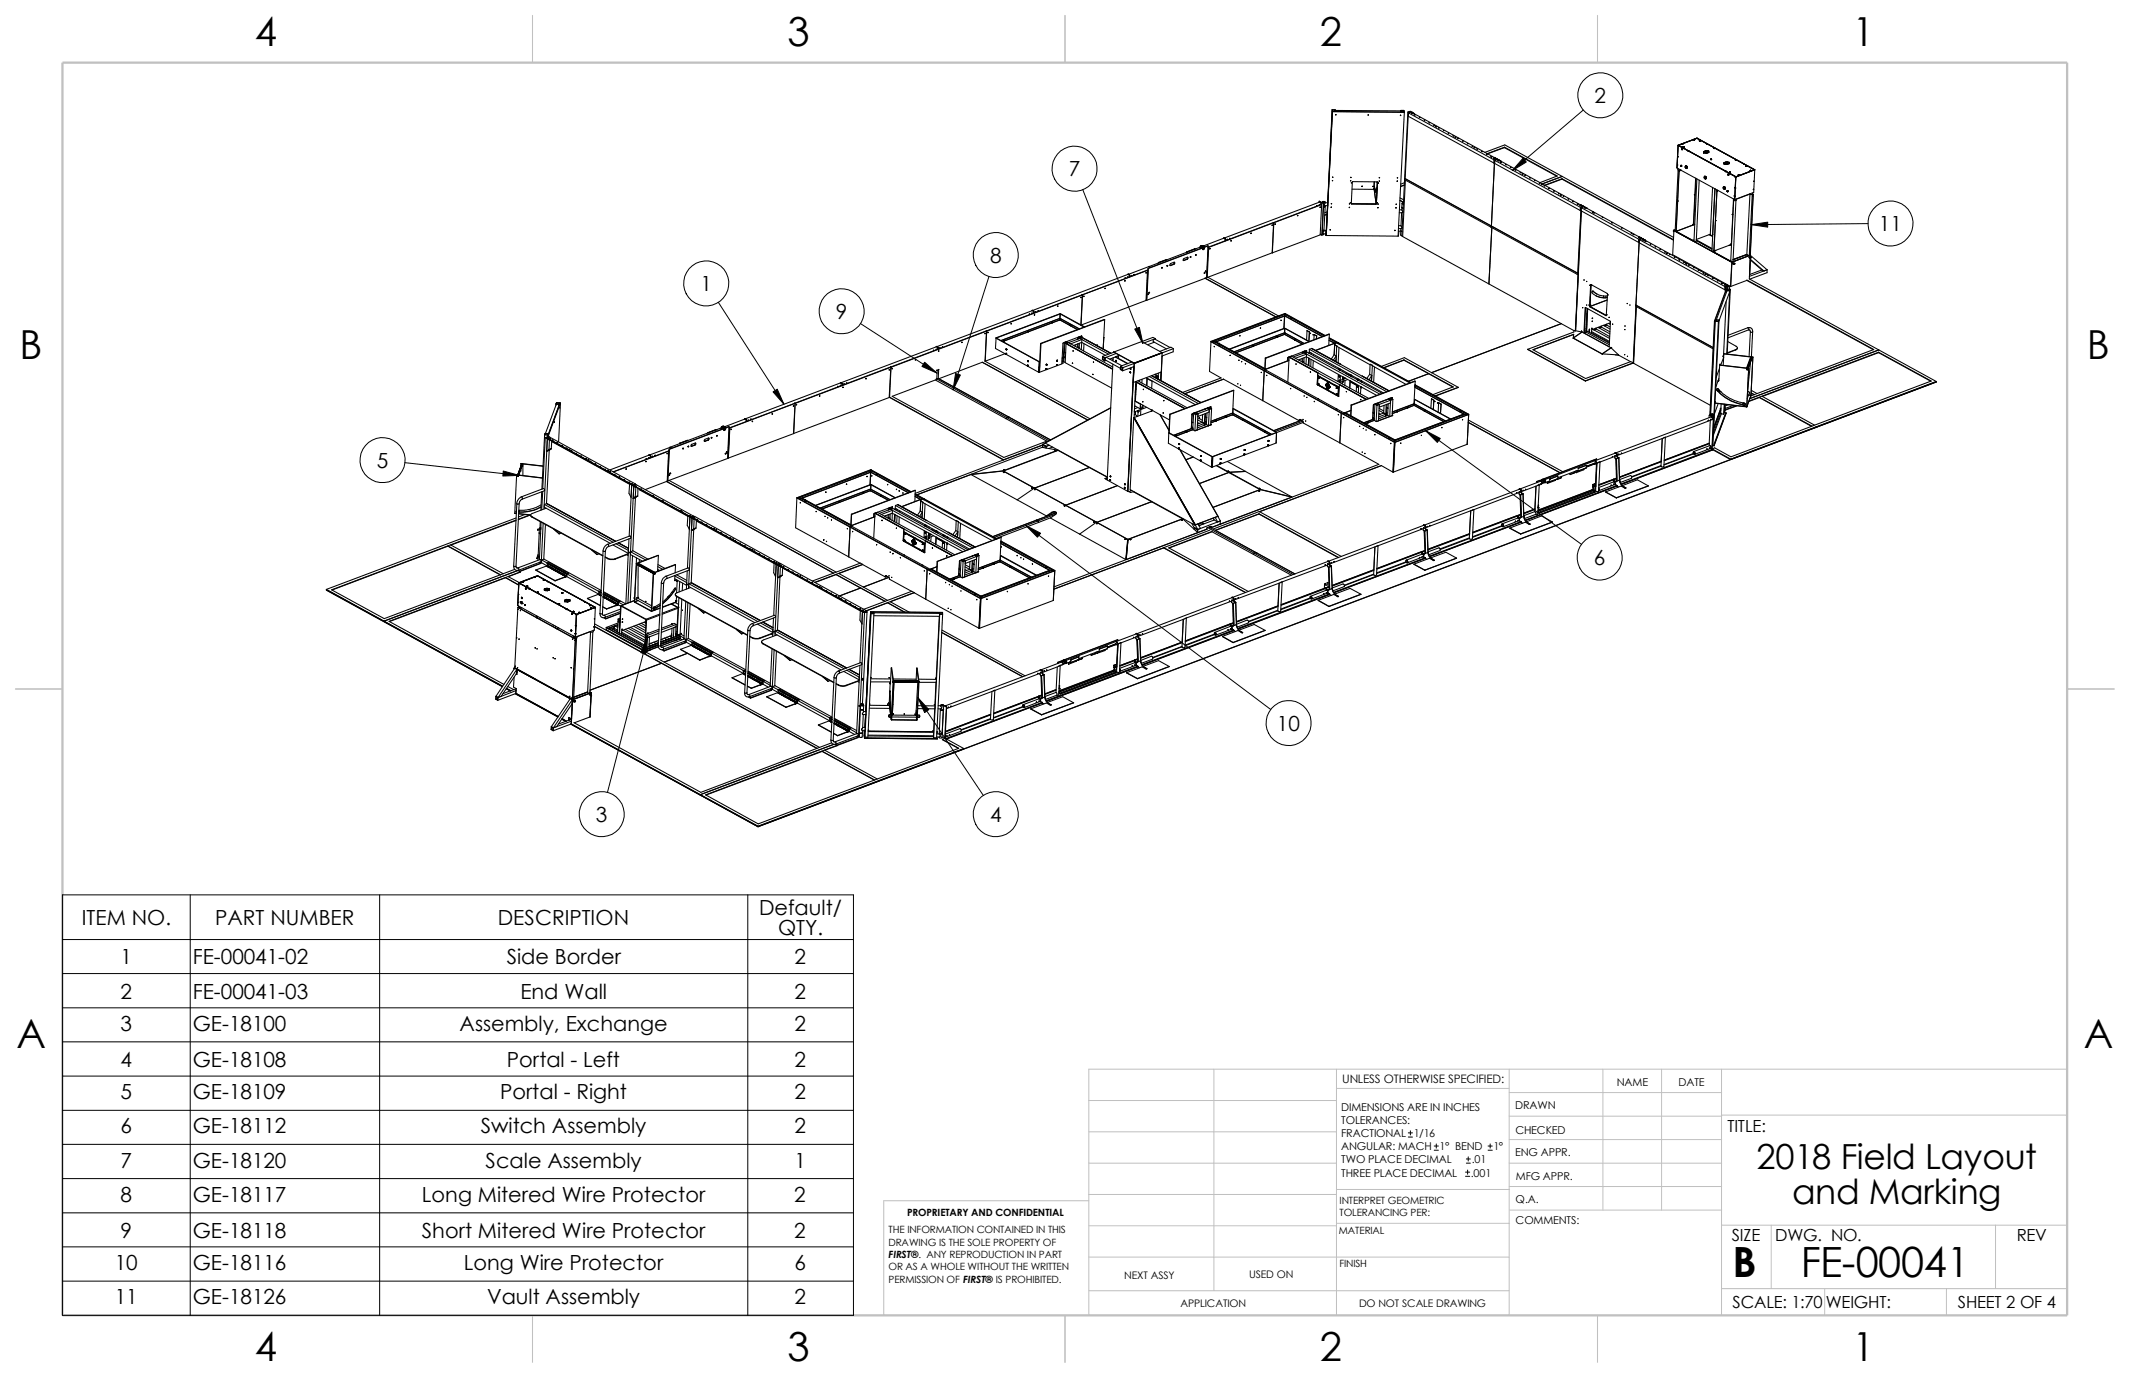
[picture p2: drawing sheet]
<svg xmlns="http://www.w3.org/2000/svg" width="432mm" height="279mm" viewBox="0 0 432 279" stroke-linecap="round" stroke-linejoin="round" font-family="sans-serif">
<defs><g id="words">
<g font-size="8.5">
<text x="351.2" y="259">B</text>
<text x="365" y="258.8">FE-00041</text>
</g>
<g font-size="8.1">
<text x="51.7" y="9.3">4</text>
<text x="159.6" y="9.3">3</text>
<text x="267.6" y="9.3">2</text>
<text x="375.5" y="9.3">1</text>
<text x="4" y="72.8">B</text>
<text x="423.1" y="72.8">B</text>
<text x="3.3" y="212.5">A</text>
<text x="422.4" y="212.5">A</text>
<text x="51.7" y="276">4</text>
<text x="159.6" y="276">3</text>
<text x="267.6" y="276">2</text>
<text x="375.5" y="276">1</text>
</g>
<g font-size="7">
<text x="356.1" y="237.1">2018 Field Layout</text>
<text x="363.3" y="244.1">and Marking</text>
</g>
<g font-size="4.2">
<text x="323.3" y="20.9">2</text>
<text x="216.7" y="35.8">7</text>
<text x="380.9" y="46.9">11</text>
<text x="200.7" y="53.3">8</text>
<text x="142" y="59">1</text>
<text x="169.5" y="64.7">9</text>
<text x="76.4" y="94.9">5</text>
<text x="323.1" y="114.6">6</text>
<text x="258.9" y="148.2">10</text>
<text x="120.8" y="166.7">3</text>
<text x="200.7" y="166.7">4</text>
<text x="153.9" y="185.5">Default/</text>
<text x="16.6" y="187.6">ITEM NO.</text>
<text x="43.6" y="187.6">PART NUMBER</text>
<text x="100.9" y="187.6">DESCRIPTION</text>
<text x="157.7" y="189.6">QTY.</text>
<text x="24.4" y="195.5">1</text>
<text x="39.1" y="195.5">FE-00041-02</text>
<text x="102.7" y="195.5">Side Border</text>
<text x="161.1" y="195.5">2</text>
<text x="24.4" y="202.5">2</text>
<text x="39.1" y="202.5">FE-00041-03</text>
<text x="105.5" y="202.5">End Wall</text>
<text x="161.1" y="202.5">2</text>
<text x="24.4" y="209">3</text>
<text x="39.1" y="209">GE-18100</text>
<text x="93.2" y="209">Assembly, Exchange</text>
<text x="161.1" y="209">2</text>
<text x="24.4" y="216.3">4</text>
<text x="39.1" y="216.3">GE-18108</text>
<text x="102.8" y="216.3">Portal - Left</text>
<text x="161.1" y="216.3">2</text>
<text x="24.4" y="222.8">5</text>
<text x="39.1" y="222.8">GE-18109</text>
<text x="101.4" y="222.8">Portal - Right</text>
<text x="161.1" y="222.8">2</text>
<text x="24.4" y="229.8">6</text>
<text x="39.1" y="229.8">GE-18112</text>
<text x="97.5" y="229.8">Switch Assembly</text>
<text x="161.1" y="229.8">2</text>
<text x="24.4" y="236.7">7</text>
<text x="39.1" y="236.7">GE-18120</text>
<text x="98.5" y="236.7">Scale Assembly</text>
<text x="161.1" y="236.7">1</text>
<text x="24.4" y="243.6">8</text>
<text x="39.1" y="243.6">GE-18117</text>
<text x="85.5" y="243.6">Long Mitered Wire Protector</text>
<text x="161" y="243.6">2</text>
<text x="24.4" y="251">9</text>
<text x="39.1" y="251">GE-18118</text>
<text x="85.5" y="251">Short Mitered Wire Protector</text>
<text x="161" y="251">2</text>
<text x="23.3" y="257.5">10</text>
<text x="39.1" y="257.5">GE-18116</text>
<text x="94.1" y="257.5">Long Wire Protector</text>
<text x="161" y="257.5">6</text>
<text x="23.3" y="264.4">11</text>
<text x="39.1" y="264.4">GE-18126</text>
<text x="98.7" y="264.4">Vault Assembly</text>
<text x="161.1" y="264.4">2</text>
</g>
<g font-size="3.4">
<text x="350.2" y="229.5">TITLE:</text>
<text x="351.1" y="251.6">SIZE</text>
<text x="359.9" y="251.6">DWG. NO.</text>
<text x="408.9" y="251.7">REV</text>
<text x="351.2" y="265.2">SCALE: 1:70</text>
<text x="370.1" y="265.3">WEIGHT:</text>
<text x="396.9" y="265.2">SHEET 2 OF 4</text>
</g>
<text font-size="2.4" x="272.1" y="219.7">UNLESS OTHERWISE SPECIFIED:</text>
<g font-size="2.2">
<text x="327.8" y="220.2">NAME</text>
<text x="340.3" y="220.2">DATE</text>
<text x="271.9" y="225.3">DIMENSIONS ARE IN INCHES</text>
<text x="271.9" y="227.9">TOLERANCES:</text>
<text x="307.2" y="225">DRAWN</text>
<text x="271.9" y="230.6">FRACTIONAL 1/16</text>
<text x="271.9" y="233.3">ANGULAR: MACH 1° BEND</text>
<text x="302.8" y="233.3">1°</text>
<text x="307.2" y="229.8">CHECKED</text>
<text x="271.9" y="235.9">TWO PLACE DECIMAL</text>
<text x="271.9" y="238.5">THREE PLACE DECIMAL</text>
<text x="298.2" y="238.5">.001</text>
<text x="298.4" y="235.9">.01</text>
<text x="307.2" y="234.5">ENG APPR.</text>
<text x="307.3" y="239.2">MFG APPR.</text>
<text x="307.3" y="244">Q.A.</text>
<text x="307.3" y="248.2">COMMENTS:</text>
</g>
<g font-size="2.1">
<text x="227.9" y="259.2">NEXT ASSY</text>
<text x="253.2" y="259.2">USED ON</text>
<text x="239.3" y="265">APPLICATION</text>
<text x="275.5" y="265.1">DO NOT SCALE DRAWING</text>
</g>
<g font-size="2">
<text x="271.6" y="244.1">INTERPRET GEOMETRIC</text>
<text x="180.1" y="250">THE INFORMATION CONTAINED IN THIS</text>
<text x="183.9" y="246.5">PROPRIETARY AND CONFIDENTIAL</text>
<text x="271.4" y="250.1">MATERIAL</text>
<text x="271.6" y="246.6">TOLERANCING PER:</text>
<text x="180.1" y="252.6">DRAWING IS THE SOLE PROPERTY OF</text>
<text x="180.1" y="255">FIRST®. ANY REPRODUCTION IN PART</text>
<text x="180.1" y="257.6">OR AS A WHOLE WITHOUT THE WRITTEN</text>
<text x="271.5" y="257">FINISH</text>
<text x="180.1" y="260.1">PERMISSION OF FIRST® IS PROHIBITED.</text>
</g>
</g></defs>
<g fill="none" stroke="#c0c0c0" stroke-width=".2">
<path d="M246.1 216.8v44.9M270.9 216.8v49.9M305.9 216.8v49.9M325 216.8v28.6M336.8 216.8v28.6M349 216.8v49.9M419.1 216.8h-198.4v49.9M220.7 223.1h50.2M220.7 235.8h50.2M220.7 229.5h50.2M270.9 220.7h35M305.9 235.8h43.1"/>
<path d="M305.9 221.5h43.1M305.9 226.3h43.1M305.9 231.1h43.1M349 226.1h70.1M220.7 243.5h-41.5v23.2M220.7 254.9h85.2M220.7 242.2h50.2M220.7 248.5h50.2M270.9 241.2h35.1M270.9 248h35.1M305.9 240.6h43.1M306 245.4h43"/>
<path d="M349 248.4h70.1M359.1 248.4v12.9M404.5 248.4v12.9M220.7 261.7h85.2M349 261.3h70.1M369.9 261.3v5.4M394.6 261.3v5.4"/>
</g>
<path d="M107.9 3.1v9.6M215.9 3.1v9.6M323.8 3.1v9.6M3.1 139.7h9.6M419.1 139.7h9.5M107.9 266.7v9.5M215.9 266.7v9.5M323.8 266.7v9.5" fill="none" stroke="#c0c0c0" stroke-width=".21"/>
<path d="M12.7 12.7h406.4v254h-406.4z" fill="none" stroke="#c0c0c0" stroke-width=".47"/>
<g fill="none" stroke="#000" stroke-width=".21">
<path d="M270 22.3l-.8 18.8M270 22.3l.1 .3M270 22.3h.7v.3M270.1 36.6h.1M270.1 22.6l-1.2 25.2M270.1 22.6h.6M270.1 22.3v.2h.6l-.1-.2v.2M270.1 22.6l14.6 .2M270.1 35.9h.1M270.2 35.9h.1M270.7 22.4l13.3 .1v.2M270.7 22.6h.1"/>
<path d="M270.8 23.2v.1zM270.8 23.2v.1M273.8 36.7h.1M273.8 35.9l.1 .1zM273.8 36.6h.1M273.8 36h.1M274 37h.1M273.9 37h.1M276.1 37.8h.1M277.3 23.3l.1 .1zM277.3 23.3h.1M278.3 37.8h.1z"/>
<path d="M278.4 37.8h-.1M278.5 38.2h.1M278.5 38.2h.2M278.5 37.8h.1M278.6 38.2h.1M278.6 38.2l.4 3.1M278.6 36.9l-.1 1.5h-4.4M278.6 37.8l.2 .8 .3-.5M278.6 37.8h.1M278.6 36.9v.9M278.7 38.3l.2 .7M279.1 38.1h.1"/>
<path d="M279.1 38.1v.4a.24 .24 0 0 1 0 .3 .24 .24 0 0 1-.3 .1l-.2-.7M279.1 38.4l-.2 .2M279.2 37h.1M279.2 36.9l-.2 4.4M279.2 37l-5-.2-.3 4.5M279.4 37.1v.1zM279.4 37.1h.1M279.6 36.7h.1M279.6 36h.1M283.3 36v.1zM283.3 36.7h.1M283.3 36.1h.1"/>
<path d="M283.3 36.7h-.1M283.9 23.4h.1M284 22.4v.1M284 22.4h.6v.3M284 22.4v.3M284 22.7h.6M284 22.4l.1 .2h.5v-.2v.2M284.6 22.7h.1M284.6 22.7l.1 .1M284.7 22.8l-1.3 25.1-14.5-.1M284.7 37.5l-.8 .3M284.7 37l-.7 .3"/>
<path d="M284.8 36.2v.2l17.5 9.7M284.8 36.2l17.5 9.6M284.8 36.2h.1M284.9 36.5l-.5 11.5M285.4 22.7l.5-.1 .4 .2M285.4 22.7l-1.2 25.1 .2 .1M285.5 23h.1M285.5 23v.1M285.5 23l-.6 13.2M285.5 22.9l.6-.2 17.3 9.5M285.5 22.9v.7l17.4 9.5M285.5 22.9l17.4 9.5"/>
<path d="M285.9 22.6l.3 .2M285.9 22.6l-.4 .1 .2 .2-.3-.2M285.9 22.6v.2M286.2 22.9l.3 .1h-.3zM286.3 22.8h.1M286.3 22.8l.4 .2M286.3 22.8v.1M286.4 22.9l.2 .1M286.4 23h-.2M286.6 23h.1M286.7 23.2l.2 .1zM286.7 23.3h.1"/>
<path d="M286.7 23.3h.2M286.7 23v.1M287.8 23.8h.1M288.7 24.3h.1zM288.8 24.3h.1M289.7 24.8l.1 .1zM289.7 24.9h.1M290.7 25.4h.1zM290.7 25.4h.1M291.1 25.7h.1M291.1 25.7h.2M291.1 25.6l.2 .1h-.2z"/>
<path d="M291.6 25.9l.2 .1zM291.7 26h.1M292.7 26.5h.1M293.6 27h.1zM293.6 27h.1M293.7 27h.1M294.6 27.5l.1 .1zM294.6 27.6h.1M295 27.8h.1M295 27.8l.1 .1M295 27.8l.1 .1zM295.5 28l.2 .1z"/>
<path d="M295.6 28.1h.1M296.5 28.6h.1zM296.5 28.6h.1M297.5 29.1h.1M298.4 29.7h.1M298.4 29.6l.2 .1zM298.8 30h.2M299.4 30.2h.2zM299.4 30.2h.1M300.4 30.7h.1M300.4 30.7h.1zM301 30.9l4.1-1.5 11.6 6.4"/>
<path d="M301.4 31.3h.1M301.4 31.2h.1zM302.3 31.8h.1M302.3 31.7l.1 .1zM302.8 32.1h.3M302.9 32l.2 .1h-.3zM302.9 32.6h.1M302.9 32.4v.7M302.9 32.5l.1 .1M303 32l.4 .2M303 32.5l.6-.2 17.3 9.5-.5 .2M303 32.6l-.7 13.2"/>
<path d="M303 32.5l17.4 9.5M303 32.5v.6l17.3 9.6M303.1 32l.1 .1M303.1 32.4h.1M303.4 32.3v.1M303.4 32.2l.4 .2M303.4 32.2h.1M303.4 32.3l-.5 .2v.6M303.4 32.2l-.5 .2M303.4 32.2v.1M303.7 32.5l.3 .1zM303.7 32.6h.1"/>
<path d="M303.7 32.6h.3M303.8 32.4h.1M303.8 32.4h-.1M303.8 32.4l.4 .2M303.9 32.5l.1 .1M304.2 32.9h.1M304.2 32.9h.2M304.2 32.8l.2 .1h-.2zM304.2 32.6v.1M305 29.9l10.6 5.8M305 29.9l-3.5 1.3M305 29.8l10.7 5.9-3.5 1.3"/>
<path d="M305 29.8l-3.5 1.4M305 29.8v.1M305.3 33.4h.1M306.2 34h.1M306.2 33.9h.1M307.2 34.4h.1M307.2 34.5h.1M308.2 35h.1M308.6 35.3h.1M308.6 35.3h.2zM309.2 35.6h.1M309.2 35.5h.1"/>
<path d="M310.1 36h.1M310.1 36.1h.1M311.1 36.6h.1M312 37.1h.2zM312.1 37.1h.1M312.5 37.4h.1M312.5 37.4h.2zM313 37.6l.1 .1zM313.1 37.7h.1M314 38.2h.1M314 38.1l.1 .1zM315 38.7h.1z"/>
<path d="M315 38.7h.1M315.9 39.2l.2 .1zM316 39.3h.1M316.4 39.5l.1 .1M316.4 39.5l.1 .1zM316.4 39.5h.1M316.7 36.2l22.6 12.4M316.7 36.2l-3.6 1.3M316.7 36.2v.1M316.7 36.3l22.5 12.4M316.7 36.3l-3.5 1.3M316.7 35.8l-4.1 1.5"/>
<path d="M316.7 35.8l22.6 12.3M316.9 39.8h.1zM316.9 39.8h.1M340 34l11.7 6.5M340.1 33.4v.1M340.1 33.4h.1M340.1 31.8h.1M340.1 31.7l.1 .1M340.1 34.2l.1 .3h.5M340.2 34.5l-.6 12.3 .2 .1M340.2 31.7l-.1 .1M340.2 29.5l-.2 4.5"/>
<path d="M340.2 29.5l11.7 6.4M340.3 29.5h.1M340.3 29.5v.1M340.4 34.7h.1M340.4 34.7l-.6 12.2M340.4 34.7v.1M340.4 34.8h.1M340.7 34.5h.1M340.7 33.7h.1M340.7 33.6h.1M340.7 33.6v.1M340.8 33.6h.1"/>
<path d="M340.8 33.5v.1M340.8 33.7h.1M340.8 33.7h.2M340.8 33.5l.1 .1M340.8 33.5l-.1 .1M340.8 33.6v.1M340.8 34.5l-.4 .2M340.8 33.5l.1 .2M340.8 33.6l.1 .1M340.9 33.7h-.1M340.9 33.6v.1M340.9 33.6h.1"/>
<path d="M340.9 33.6l-.1 .1M341 30.2h.1M340.9 30.2v.1M340.9 30.3h.1M340.9 30.2h.2M340.9 30.2l.1 .1M341 30.3h.1M341 30.2v.1M341 29.2v.1M341 30.3v.1M341 29.3h.1M341 29.2h.1"/>
<path d="M341 30.1v.1M341 30.1v.2M341 30.2v.2M341 30.4h.1M341.1 29.3h.1M341.1 29.2h.1M341.1 29.2v.1M341.2 29.8h.2M341.2 29.8h.1M341.2 29.7l.1 .1M341.2 29.7v.1M341.2 29.7h.1"/>
<path d="M341.3 29.8h.1M341.4 29.8h-.1M341.4 29.8h.1M341.7 33.7h.1a.27 .27 0 0 1 .2 .2 .27 .27 0 0 1-.2 .3l-.2-.2zM341.7 33.7h.2l.1 .3M341.7 33.7l-.1 .3 .3 .2M341.7 33.7h.1M341.8 33.6l.2 .2-.1 .4M341.8 33.6l.2 .1v.3M341.8 33.6l-.1 .1M341.9 33.7h.1M341.9 34.2h.1"/>
<path d="M341.9 33.7l.2 .2zM342 34l-.1 .2M342.1 33.9v.1M342.1 34h-.1M342.2 30.6h.1M342.3 30.6v.1M342.3 30.5h.1M343.4 28.3h.2M343.4 28.3v.1M343.4 28.3h.1M343.4 28.4h.1M343.4 28.3l.1 .1"/>
<path d="M343.5 28.3h.1M343.5 28.4h.1M343.5 39.5h.1M343.5 28.3v.1M343.7 36.1l-.4 9.5-3.5 1.3M343.8 36.2l-.4 9.4M344 36.3l-.6 12.6 .1 .1 .4-.1 .6-12.4M344 28l-3.8 1.5M344 28l11.7 6.4M344 28h.1M344.5 28.5h.1M344.5 28.5h.2"/>
<path d="M344.5 28.5l.2 .1M344.5 28.6h.1M344.6 28.5v.1M344.6 28.5h-.1M344.6 28.5h.1M344.6 28.6h.1M344.7 28.5h.1M344.7 28.5l-.1 .1M344.7 28.5v.1M344.7 28.6h.1M345.4 30.9h.1M345.4 31h.1"/>
<path d="M345.4 30.7h.1M345.6 35.8a.3 .3 0 0 0-.1 .3 .3 .3 0 0 0 .2 .2M345.6 35.8a.29 .29 0 0 1 .2 .2 .29 .29 0 0 1-.1 .3M345.6 35.8h.1M345.6 35.8a.26 .26 0 0 1 .2 .2 .26 .26 0 0 1-.1 .3l-.2-.2zM345.6 35.7l.3 .3-.1 .3M345.6 35.7v.1M345.6 35.7l.3 .4M345.7 31l.7-.3zM345.7 31h.1M345.7 36.3h.1M345.8 35.8h.1"/>
<path d="M345.8 30.6h.1M345.8 30.6l-.4 .1M345.8 35.8l.1 .2zM345.9 36v.1M345.9 36.1v.1M345.9 31l.5-.1zM345.9 36.1l-.1 .2M345.9 31v.1M345.9 29.2h.1M346.1 30.6h.1M346.1 30.6l-.7 .3M346.3 30.6v.3"/>
<path d="M346.3 30.6l-.9 .4M346.8 32.3h.1M346.8 32.3h.2M346.8 32.3v.1M346.8 32.4h.1M346.9 32.3h.1M346.9 32.3h-.1M346.9 32.3v.1M347 32.3h.1M347 32.3h-.1M347 32.3l-.1 .1M347.2 38l-.5 9.6 .2 .2 .3-.1 .4-9.4"/>
<path d="M347.4 30l.1 .1M347.4 30l.2 .1M347.4 30h.1M347.5 30h.1M347.5 30.1h.1M347.6 30.1h.1M347.6 30h.1M347.6 30.1h-.1M347.6 30v.1M347.7 38.3l-.7 12.5 .4 .2M348.1 38.7l-.7 12.2h.2M348.1 38.7l-.6 12.2 3.5-1.3"/>
<path d="M348.1 38.7h.1M348.1 38.5v.1M348.2 38.6l-.1 .1M349.3 38a.23 .23 0 0 1 .3 .1 .23 .23 0 0 1-.1 .3zM349.4 37.9l-.1 .3 .3 .2M349.4 37.9a.29 .29 0 0 1 .3 .2 .29 .29 0 0 1-.1 .3M349.4 37.9h.1M349.5 37.8l.3 .3-.2 .3M349.5 37.8v.1M349.5 37.8l.2 .1 .1 .3M349.5 33h.1M349.5 33.1h.1"/>
<path d="M349.5 33.2v.1M349.6 38.4h.1M349.6 37.9h.1M349.6 37.9l.2 .2M349.8 38.2l-.2 .2M349.8 38.1v.1M349.8 34.8h.1M349.8 38.2h.1M349.8 33.3h.1M349.8 34.7h.1M349.9 32.9h.1M349.9 32.9l-.4 .1"/>
<path d="M350 32.9l-.5 .1M350.1 33.3h.1M350.1 38.8h.1M350.1 38.7h.1M350.1 38.7v.1M350.1 38.8l.1 .1M350.2 38.7h.1M350.2 38.7h-.1M350.2 38.8v.1M350.2 32.9h.1M350.2 32.9l-.7 .2M350.2 38.7l.1 .1"/>
<path d="M350.2 38.9h.1M350.2 38.8h-.1M350.2 38.7l-.1 .1M350.2 38.8h.1M350.2 38.7v.1M350.2 38.8l.1 .1M350.3 38.8h-.1M350.3 38.8v.1M350.3 38.8h.1M350.3 35.3h.1M350.3 35.3v.1M350.3 35.4l.1 .1"/>
<path d="M350.3 35.4h.1M350.4 35.3v.1M350.4 35.5h.1M350.4 35.4h.1M350.4 35.3h.1M350.4 35.3l.1 .1M350.4 35.3h-.1M350.4 35.4v.1M350.5 32.9l-1 .3M350.5 33l-.7 .3M350.5 33.1l-.4 .2M350.5 32.9h.1"/>
<path d="M350.5 33v.1M350.5 33.1v.1M350.5 35.4l-.1 .1M350.6 34.9v.1M350.6 34.9h.1M350.6 35h.1M350.6 34.9l.2 .1M350.7 34.9h.1M350.7 34.9v.1M350.7 35h.1M351.6 39.7h.1M351.6 39.8h.1"/>
<path d="M351.6 38.1h.1M351.7 38.1h.1M351.7 35.9h.1M351.7 39.8h.1M351.8 39.8h-.1M351.8 32.4h.1M351.8 32.4v.1M351.8 32.5h.2M351.8 32.5h.1M351.8 38.2h.1M351.8 32.4l.1 .1M351.9 38.1l-.1 .1"/>
<path d="M351.9 32.5h.1M351.9 32.4h.1M351.9 35.9l-.2 4.6M351.9 35.9h.1M351.9 32.4l-.1 .1M352 35.9l-.1 .1M352 32.5h.1M352 32.4v.1M352 32.4h.1M352 32.5h-.2M352.4 35.5h.1M352.4 35.5h.2"/>
<path d="M352.4 35.5v.1M352.4 35.6h.1M352.5 35.4v.1M352.5 35.5h.1M352.5 35.4l-.1 .1M352.5 35.4l-.1 .2M352.5 35.4v.2M352.6 35.5h.1M352.6 35.5l-.1 .1M353.5 33.3h.1M353.9 33.7h.1M353.9 33.7h.2"/>
<path d="M353.9 33.6l.1 .1M353.9 33.6v.1M353.9 33.6h.1M354 33.7h.1M354 33.6l-.1 .1M354 33.6l.1 .1M354.1 33.7h.1M354.1 33.7h-.1M354.7 39.4l-2.7 1M354.8 39.4l-.7 12.3 .1 .1 .4-.1 .6-12.3M354.8 34.6h.1M354.8 34.6h.2"/>
<path d="M354.8 34.5l.1 .2M354.9 34.6v.1M354.9 34.5h.1M354.9 34.5l.1 .1M354.9 34.6h.1M355 34.5v.1M355 34.5l-.1 .2M355.3 39.4l.1 .1M355.3 39.7v.1M355.3 39.1v.2M355.3 39.3l.1 .1M355.3 39.8h.1"/>
<path d="M355.3 39.3l-.2 .2-.4-.2M355.4 39.5l-.6 12.1M355.4 39.4v.1M355.4 39.4l-.6 12.2M355.4 38.4h.1M355.5 36.8h.1M355.5 38.4h-.1M355.6 36.7l-.1 .1M355.6 34.5h.1M355.6 34.6h.1M355.7 34.4l-.2 4.6-3.8 1.5M355.7 34.4l-3.8 1.5"/>
<path d="M355.8 34.4l-3.9 1.5M219.4 59.8h.1M219.4 59.8l-.2 6.1M219.4 59.8l-71.5 26.9M224 58.4v.1M224 58.4v.1zM228 56.9v.1M228.1 56.3h.1M228.1 56.3l-.1 .1M228.7 56.1h.1M228.6 56.1h.1M228.8 55.6l-.2 .1 .1-.1"/>
<path d="M228.8 55.6h-.1M228.8 55.6l.2 .1M228.9 55.7v.1M228.9 56.2l.1-.3-.3-.3-19.4 7.3M228.9 55.8h.1M229 55.7v.1M229 55.8v.2M229 56.1h.1M229 55.7l-.1 .1M229 55.8h.1M229 56v.1M229 55.8v.3"/>
<path d="M229.3 55.9h.1M229.4 55.8l-.1 .1M229.9 55.7h.1M232.3 55.3l.1-.1zM232.3 55.3h.1M232.5 59.9h.1M232.6 54.8h.1M232.6 54.8l-71.4 27M232.6 54.8l-.3 6.1-13.1 5M232.6 56.8h-.1M232.7 59.7h.1M232.7 54.8h-.1"/>
<path d="M232.7 54.4h.1M232.7 54.4l-.3 6.4M232.8 54.4l-.3 6.5M232.9 59.3h.1v.1zM233 59.3l-.1 .1zM233.1 54.1l.1 .1M233.2 54.2l-.3-.1-4.2 1.5M234.9 53.2v.1M234.9 53.3h.1M235.5 54.3l.1-.1v.2zM235.5 54.2v.1M235.5 54.3h.1"/>
<path d="M235.5 54.2l.1 .1M235.6 54.3h-.1M236.4 52.7h.1M236.4 52.7l-1.5 .6M236.4 52.7l-1.5 .5M236.5 52.7h.1M236.6 53.8h.1v.2zM236.6 53.8v.1M236.6 53.8h.1M237.2 53.8h.1M237.9 53.6h.1M237.9 53.6l-.7 .2"/>
<path d="M238 53.6l-.7 .2M238 53.6l.2-.2-.1-.2-.8 .2-.1 .4h.1M238.1 53.2l-.2 .4M239.9 52.8h.1M240.6 51.1h.1M240.6 52.5l-.7 .3M240.6 52.5l.1 .1M240.7 51.1h-.1M240.7 52.6l.1-.2v-.2l-.9 .3v.3h.1M240.7 51.1h.1M240.7 52.6l-.7 .2M240.7 52.2l.1 .2-.2 .1"/>
<path d="M241.3 52.1h.1M242.2 50.5h.1M242.2 50.5l-1.5 .6M242.4 51.7l.1-.1v.2zM242.4 51.6h.1M242.4 51.6v.1M243.3 50v.2l.2-.1M243.3 50h.1M243.3 50v.2M243.4 50h.1M243.4 50h-.1M243.4 49.9h.1"/>
<path d="M243.4 50v.2M243.4 49.9l-.1 .1M243.4 49.9v.1M243.4 50.4l-.2-.2-10.3 3.8 .3 .2M243.5 50h.1M243.5 50.1h.1M243.5 50v.1M243.5 50.1l-.2 .2M243.5 50.1h.3M243.5 50h.2M243.6 49.8h.2M243.6 49.8h.1"/>
<path d="M243.6 49.8l-.2 .1M243.7 50h.1M243.8 50.1l-.1 .2M243.8 50v.1M243.8 50l-.3 .1M243.8 50.3v.2a.24 .24 0 0 0 .3 .1 .24 .24 0 0 0 .1-.3M243.8 50.3l-11.1 4.1M243.8 50.3l-11 4.1M243.8 49.8h.1M243.8 49.8l-.4 .2M243.9 50.4v.1M243.9 49.8h.1"/>
<path d="M243.9 50.4h.1M243.9 50.4h-.1M243.9 49.8v.1M243.9 50h-.2M243.9 50h.1M243.9 50.5h-.1M243.9 49.8l-.5 .2M243.9 50h-.1M243.9 50v.4M243.9 49.8v.2M244 50h.1M244 49.8v.1"/>
<path d="M244 50.4l-.1 .1M244 49.9l-.1 .1M244 50.4l.1 .1M244 50.3h.1l-.1 .1h.1M244 49.9v.5M244 50l.1 .1M244.1 50.2l-.3 .4M244.1 50.1v.1M244.1 50.2l.1 .1M244.1 50.1h.1M244.1 55.4h.1M244.1 55.3h.2l-.1 .1z"/>
<path d="M244.2 50.1v.2M244.3 56.4h.1M244.3 56.4l14.4 7.9M244.3 56.4l-11.8 4.5M244.3 55l.2-.1-.1 .2zM244.4 54.9v.1M244.6 55.2v.1M244.6 56.2v.1M244.9 56.2l-.6 .2M244.9 56.2l14.3 7.9M244.9 49.9l-.7 .2M244.9 49.9l-.3 6.4"/>
<path d="M244.9 49.9l-.8 .2M244.9 50.1h.1M244.9 50.1v.1M244.9 50.1l.1 .1M244.9 50.1l-.3 6.1M245 50.2l-.4 6M245.2 50.4v.1M245.2 50.4l.1 .1zM248.1 48.3h.1M248.1 48.3h-.1M248.2 48.3h-.1M248.2 48.3l.2 .1"/>
<path d="M248.2 48.3h.1M248.2 48.3l.1 .1M248.3 48.4l.1 .1M248.3 48.4h.1M248.4 48.7l-.1-.3-.2-.1-4.1 1.6 .2 .2M248.4 48.4l.1 .1M248.4 48.7v.1M248.4 48.5h.1M248.4 48.5l.1 .3M248.5 48.6v.1M248.8 48.6h.1M248.8 48.5v.1"/>
<path d="M249.3 48.3v.1M249.3 48.3h.1M249.5 48.8h.1zM249.6 48.8l-.1 .1M253.6 47.2v.2zM253.6 47.2l-.1 .1M257.9 45.6v.1zM257.9 45.6v.1M257.9 51.3l-13 4.9M257.9 51.2v.1M258.1 45.1l.1 .1M258.1 45.1h.1"/>
<path d="M258.2 45.1l-.1 .1M258.2 45.2l-.3 6.1M258.2 45.1l-.3 6.2M258.5 45.4v.1zM258.5 45.4l-.1 .1M263 43.7l.1 .1zM263.1 43.7h-.1M267 41.7h.1M267 41.7h-.1M267.4 40.8v.2M267.4 40.8l.9 .5M267.4 40.8l1 .5"/>
<path d="M267.5 41.5h.1M267.5 41.4v.1M267.6 42v.1zM267.6 42h.1M267.6 47.5l.4 .2M267.7 41l.1 .2v.2M267.8 41.5v-.4l-.3-.1-19.3 7.3M267.8 47.5l.1 .1M267.9 41.5l-23 8.6M267.9 41.5l-22.9 8.7M267.9 41.5l-.3 6.1-9.7 3.7M268 47.6v.1"/>
<path d="M268.1 40.9h.1a.2 .2 0 0 1 .3-.1 .2 .2 0 0 1 0 .3h-.3zM268.1 41v.1M268.1 40.9a.26 .26 0 0 1 .3-.1 .26 .26 0 0 1 .2 .3h-.3zM268.1 47.3l.7 .1M268.2 47.2l-.1 .1M268.3 41.3l-.3 6.4M268.3 41.3h.1M268.3 46.7l-.2 .1 .3-.1M268.4 47.4l-.1 .2h-.3M268.4 46.8h.4M268.4 41.3l-.4 6.3M268.4 46.7l-.2 .5"/>
<path d="M268.4 41.6l.2 .1M268.4 41.4v.2M268.6 41.9l-.3 .1M268.6 41.7l-.1 .2h-.2M268.6 41.8l-.3 .2M268.6 41l-.2 .4M268.6 41.9l-.2 4.8h-.3M268.6 41.1h.6M268.7 47.4l.1 .3M268.8 47.5h.1M268.8 47.7l.1 .1M268.8 47.4v.1"/>
<path d="M268.8 46.7h.1M268.8 46.7v1M268.8 46.7v.8M269 43.4l-.4 .2M269 43l-.4 .1M269 43.5l-.5 .1M269.1 41.7l-.2 5M269.2 41.1h.1M269.2 41.1v.6h-.6M269.6 46.6h.1M269.6 46.6l.1 .1zM269.8 42l.1 .1z"/>
<path d="M269.8 42h.1M269.9 41.3h.1M273.5 41.4l.1-.1zM273.5 42h.1M273.6 42h.1M273.6 41.3h.1M273.7 41.1h.1zM273.7 41.1h.1M273.9 41.2l.1 .1M273.9 41.3l.1 .1M274 41.4h4.9M274 41.3v.1"/>
<path d="M274 41.3l4.9 .1M278.9 41.4h.1M279 41.3l-.1 .1M279 41.1h.1M279.2 41.1h.1M279.2 41.1h-.1M279.3 42.1h.1M279.3 41.4h.1zM279.3 41.4h.1M282.8 46.7h.1M282.8 46.7h-.1M283 42.1h.1"/>
<path d="M283 41.4h.1M283.5 46.9h.1M283.5 45.8h.5M283.6 46.9l-.2 .9M283.7 42.5h.5M283.8 40.6l.7 .4M283.8 40.1l.8 .4M283.8 40.6l.6 .4M284 46.4v.4l.2 .1M284 45.8a.26 .26 0 0 1 .2 .3 .26 .26 0 0 1-.2 .3h-.5M284.1 46.9h.1M284.1 43.1l-.1 2.7"/>
<path d="M284.2 42.1l.3 .1M284.2 42l.3 .2M284.2 42v.1M284.2 42.1v.4M284.2 42.5v.1a.26 .26 0 0 1 .2 .3 .26 .26 0 0 1-.2 .2h-.5M284.2 41.2v.8M284.2 47l-.2-.2-.1 .9 .3 .1M284.3 42.1l.1 .1M284.3 42.2h.1M284.4 48l34.7 19.1M284.4 41.1v.2M284.4 41.1l-.2 .2 .3 .1"/>
<path d="M284.4 41.1l-.1 .1 .1 .2M284.4 41.2v.1M284.4 41h.1M284.4 41l.1 .2M284.4 41.2h.1M284.5 41v.1M302.3 45.8v.3M302.3 45.8h.1M302.3 45.8l17.5 9.6M302.3 46.1l17.4 9.5M302.4 46.1l-.6 11.5M317.9 40.3h.1z"/>
<path d="M317.9 40.3h.1M318.9 40.9h.1M319.7 41.4h.2M319.8 55.5v.1M319.8 55.4l-.1 .2M319.9 55.5l-.1 .1M319.9 55.6h.1M320 55.5h.1M320 55.7h.1M320 55.6h.1M320 55.6h-.3M320 55.3h.1"/>
<path d="M320 55.3v.3M320 55.3l-.1 .2M320.3 41.7h.3zM320.3 41.7h.3M320.4 42l-.1 .7M320.4 42.2h.1M320.4 42.1l.1 .1M320.4 41.6h.1M320.4 41.5l.5 .2M320.5 41.6l.4 .2M320.5 42.2h.1M320.5 42.2l-.7 13.4"/>
<path d="M320.5 41.6l.2 .1M320.5 42.8l11.7 6.3M320.5 42.8l-1.1 24.3M320.5 42l.2 .1M320.6 42.8l-1.2 24.3M320.6 42.1l-.1 .7M320.6 42.1l11.6 6.4M320.6 42h.1M320.9 41.8v.2M320.9 41.8l.2 .1M320.9 41.7l-.1 .1M320.9 41.7l.4 .3"/>
<path d="M320.9 41.9l-.5 .1M321.1 56.7l.1 .1zM321.1 41.9l-.5 .2M321.1 41.9l11.7 6.4M321.2 42.2h.2M321.3 42h.1M321.3 42l.4 .2M321.4 42.1l.2 .1M321.6 57.1h.1M322.3 57.8l.1 .1zM322.5 57.7l-.3 4.4M322.5 57.7h.1"/>
<path d="M322.5 57.7l3.4 1.9-.3 4.4M322.5 57.7l-.2 4.4M322.7 57.8h.1M322.9 43h.1M323 59.1l.2 .1a3.2 3.2 0 0 0 2.6 .8M323 59.1l-.3 .1a2.77 2.77 0 0 0 2.4 1.2h.7M323 59.1l.7 .5M323 43.1h.3zM323 43.2h.3M323.5 59.9a3.7 3.7 0 0 0 2.3 .4M324.9 44.1h.1M325.1 60v.4"/>
<path d="M325.9 59.8h.1M326.7 45.1v.1M326.7 45.1l.2 .1M326.7 45.1l.2 .1h-.1zM328.7 46.2h.1zM328.8 46.2h.1M330.7 47.2l.1 .1zM330.7 47.3h.1M331.1 47.6h.2M331.1 47.5l.2 .1zM332.2 49.1h.1M332.2 48.1l.2 .1"/>
<path d="M332.2 48.1l.2 .1h-.2zM332.2 48.1v.1M332.2 48.5v.6M332.3 48.5l.1 .1M332.3 48.6h.1M332.3 48.5l-.1 .6M332.3 48.6l-.7 13.3 .8-13.2M332.3 48l.4 .2M332.4 48.6h-.1M332.4 48.6h.1M332.4 48.6l17.3 9.5M332.4 48.6l.5-.2 17.3 9.5"/>
<path d="M332.4 48.6l-.1 .6 17.4 9.6M332.4 48.5l.1 .1M332.4 48.1l.1 .1M332.7 48.2v.1M332.7 48.3v.2M332.7 48.2l.4 .3M332.8 48.3l-.6 .2M332.8 48.3l-.5 .2M332.8 48.3l.3 .2M333 48.6l.2 .1M333 48.6h.1M333 48.5h.1"/>
<path d="M333.1 48.5l.4 .2M333.2 48.5l.3 .2M333.2 48.6h.2M333.5 48.9l.2 .1zM333.5 48.7h.1M333.5 48.7v.1M333.7 49h-.2M334.6 49.4l.1 .1zM334.6 49.5h.1M335.6 50h.1M335.6 50h.1zM336.5 50.5h.1z"/>
<path d="M336.5 50.5h.1M336.6 50.5h.1M337.5 51.1h.1zM337.5 51.1h.1M337.9 51.4l.2-.1zM337.9 51.4h.1M337.9 51.4h.2M338.5 51.6h.1M339.3 46.7h.2h-.2v.3zM339.3 46.7h.1M339.3 46.7l11.8 6.5M339.3 46.7l-.2 4.9 11.7 6.5"/>
<path d="M339.3 46.7l.1 .1M339.4 46.8l.4 .1M339.4 52.1l.2 .1zM339.5 52.2h.1M339.5 46.7h-.2v.2M339.6 46.7l-.2 .1M339.6 46.7h-.3M339.8 46.9h.1M339.8 46.9l3.4 1.8M339.9 46.8h.1M339.9 46.7v.1M340.1 46.8h.1"/>
<path d="M340.1 40.8h.1M340.4 52.7h.1M341.4 53.2h.1M341.4 53.2h.1zM341.8 53.5h.1M341.8 53.5h.2M341.8 53.4l.2 .1zM342.3 53.8h.1M342.3 53.7l.2 .1zM343.1 45.6h.1M343.2 48.7h.2M343.2 45.6h.1"/>
<path d="M343.2 45.5v.1M343.3 54.2l.2 .1zM343.3 54.3h.1M343.4 45.6h.1M343.4 45.5h.1l-3.7 1.4M343.4 45.4l.2 .1M343.4 48.6l-.2 .1M343.9 48.8l3.1 1.7M343.9 48.6l3.1 1.8M343.9 48.7l3.1 1.8M344.3 54.8h.1M344.3 54.8h.1z"/>
<path d="M344.9 54.9h-.1M345.3 55.3h.1M345.9 55.6h-.2M346.2 55.8h.1M346.2 55.9h.1M346.5 47.6l.7 .4M346.5 47.6l.2-.1-2.8 1.1M347.2 56.4h.1M347.2 47.5h.1M347.3 51v.1M347.3 51l3.3 1.8M347.5 50.9h.1"/>
<path d="M347.5 50.8h.1M347.6 50.8l.1 .1M347.7 50.8h.1M347.8 50.8l-.5 .2M347.8 44.7h.1M347.9 44.7h-.1M348.2 56.9h.1M349 57.5l.3-.1zM349.1 57.5h.1M349.6 57.7l.3 .1zM349.6 57.7v.1M349.6 57.7l.3 .1"/>
<path d="M349.7 58.8h.1M349.7 58.1v.7M349.7 57.6h.1M349.7 58.3h.1M349.7 58.2l.2 .1M349.8 57.6l.3 .2M349.8 57.6v.1M349.8 57.6l.4 .2M349.8 58.3v.8M349.8 57.7l.2 .1M349.9 58.1l.2 .2M349.9 58.3h-.1"/>
<path d="M349.9 58.3v.5M350.1 58.6v.3M350.1 58.9l.5 .1M350.1 58.9l-.1 .3M350.1 58.6l-2.5 6.5M350.1 58.3v.3M350.2 58.6v.3M350.2 58.6l.5 .1-.1 .2-.5-.1zM350.2 57.9l.4 .2-.5 .1M350.2 57.9h.1M350.2 57.8l-.1 .1M350.2 57.8l.4 .3"/>
<path d="M350.2 57.9v.3M350.2 57.9l-.5 .2M350.2 58l-.5 .1M350.6 49.7h.1M350.6 52.9l.5 .3M350.6 59l-.5 12.8M350.6 52.8v.1M350.6 58.1l-.5 .2M350.6 58.1v.5M350.8 58.7l-.7-.1v.3M350.8 58.7l-.2 .3M350.8 58.7l-.7 13.1"/>
<path d="M350.8 58.1h.1M350.9 49.6l-.1 .1M350.9 52.8l-.3 .1M350.9 52.7l-.3 .1M350.9 49.5h.1M350.9 58.1l3.2-1.2 25.7 14M350.9 49.6h.1M351 49.6l-.5 .1M351 49.6h.1M351.1 53.2l-.3 4.9M351.1 53.2h.1M351.1 53.2l-.2 4.9"/>
<path d="M351.2 43.5h.1M351.2 43.4v.1M351.3 43.5h.1M351.3 53.4h.4l-.1 .2-.3-.1M351.4 53.4h.1M351.3 53.5h.1M351.4 53.4l-.1 .1M351.4 53.4v.2l.3-.1M351.4 53.4v.1M351.4 53.4l.1 .1M351.4 53.4a.16 .16 0 0 1 .2-.1 .16 .16 0 0 1 0 .3 .16 .16 0 0 1-.2 0l-.1-.1M351.4 40.3l.1 .4 .5-.1v-.3"/>
<path d="M351.4 40.6l-.4 9M351.5 40.6l-.6 12.4h.4l.6-12.4M351.5 53.5h.1M351.5 53.4h.1M351.5 53.4l.2 .1M351.7 40.5h.1M353.9 51.7l.3-.1-2.9 1.1M354.1 56.8l25.8 14.1-24.9 9.4M354.2 51.6l-2.9 1M354.6 52.2h.4l-.2 .1-.2-.1M354.6 52.2h.1M354.6 51.6l.2 .1"/>
<path d="M354.6 51.6h.2M354.7 52.2h-.1M354.7 52.2h.1M354.7 52.1a.17 .17 0 0 1 .3 0 .17 .17 0 0 1 0 .2 .17 .17 0 0 1-.3 0l-.1-.1M354.7 51.3l.1 .1zM354.8 51.3v.1M354.8 52.2h.1M354.8 52.1v.1M354.8 52.5l2.8 2.4M354.8 51.6h.1M354.8 52.7h.1M354.8 52.7l-.1 2.9"/>
<path d="M354.8 52.2h.2M354.8 51.8l3.4 2.9M354.8 52.7l2.4 2M354.8 51.7l-3.7 1.5M354.8 51.7v.6M354.8 52.4l-.2 4.2 26.3 14.4M354.8 51.7h.1M355 52.2l-.2 .2-.2-.2M355 45.6h.1M355 45.5v.1M357.2 54.7l.4 .2M357.2 54.7l-2.5 1"/>
<path d="M358.2 54.7l-.6 .2M358.2 54.7v.6l-3.5 1.3M358.2 54.7l-3.6 1.3M169.9 78.4h.1M169.8 78.3v.1M169.8 78.3h.1M170.4 78.1h.1M170.4 78.1l-.1 .1M170.4 77.6h.1M170.5 77.6l.2 .1M170.6 77.7h.1M170.6 77.6l-.3 .1"/>
<path d="M170.7 77.7v.2M170.7 77.7h.1M170.7 78.1l-.1-.4-.2-.1-19.3 7.3M170.7 77.7l.1 .1M170.7 77.9v.1M170.7 78.1h.1M170.8 77.9v.2M170.8 77.8l-.1 .1M170.8 77.8v.3M170.8 78.5h.1zM170.9 78.5h-.1M171.1 77.9h.1"/>
<path d="M171.2 77.9h.1M171.7 77.7h.1M171.6 77.6h.1M175.6 76.7v.1zM175.6 76.7l-.1 .1M180.3 74.9v.2zM180.3 74.9v.1M180.6 74.4v.1M180.6 74.5h.1M180.6 74.4l-.3 6.1M180.6 74.4l-.1 .1M180.6 74.5l-.3 6.1-19.4 7.3"/>
<path d="M180.9 74.7h.1M180.8 74.7v.1M185.5 72.9l.1 .1zM185.6 72.9l-.1 .1M189.3 71h.1M189.3 71h-.1M189.8 70.8h.1M189.8 70.3h.1M189.8 70.3l-19.3 7.3M189.8 75.1h.2M189.8 70.3l.3 .1v.3M189.9 70.3h-.2"/>
<path d="M189.9 70.3h.1M189.9 76.8l-.2 .1M189.9 76.8l14.2 7.9M189.9 70.3l.2 .1M190 70.3h.1M190 75.1l-.1 1.7M190.1 70.4l.1 .1M190.1 70.4h.1M190.2 70.5l-.1 .2M190.2 70.6v.1M190.2 76.8h.1M190.2 76.8l22.8 12.4"/>
<path d="M190.2 70.5h.1M190.2 70.5v.3M190.2 76.8h-.3M190.2 71.2h.1zM190.3 75l-.3 .1M190.3 75l-.4 .1M190.3 71.2h-.1M190.3 75l-.1 1.8M190.5 70.5h.1M190.5 70.5v.1M191.1 70.3h.1M191.1 70.3v.1"/>
<path d="M194.9 69.4l.1 .1zM195 69.4h-.1M199.6 67.6h.2zM199.7 67.6h-.1M199.7 73.2h.1M199.9 67.1h.1M200 67.1h.1M200 67.1l-.3 6.1 21.3 11.7M200 67.1l-.3 6.1M200.3 67.4h-.1M201.9 68.6l8.8 4.8M201.9 68.6l-.1 2.1 8.8 4.8"/>
<path d="M201.9 68.5h.1M201.9 68.5v.1M202 68.5l-.1 .1M202 68.5l8.7 4.9M202 68.5h.1M203.5 69l.1 .1M203.5 69h.1M203.5 68.9v.1M203.5 68.9h.2M203.5 68.9l.1 .1M203.6 69.1h.1M203.6 69v.1"/>
<path d="M203.6 69h.1M203.7 69h.1M203.7 68.9l-.1 .1M203.7 68.9v.1M203.7 69v.1M203.7 69l-.1 .1M203.8 71.7l-4.1 1.5M203.9 71.8h.1M203.9 71.7h.1M203.9 71.7l.1 .1M203.9 71.7v.1M204 71.7h.1"/>
<path d="M204 70.8h.1M204 71.6v.1M204 71.8h.1M204 70.9h.1M204 70.8v.1M204 71.6h.1M204 71.6l-.1 .1M204 71.7v.1M204 70.7v.1M204 70.7h.1M204 70.7l.1 .1M204 71.7l.1 .1"/>
<path d="M204.1 70.8h-.1M204.1 71.8h-.1M204.1 70.8v.1M204.1 70.9h-.1M205 65.6v.1zM205 65.6l-.1 .1M208.3 74.1v.1M208.3 74.1h.1M208.3 74.1l.1 .1M208.3 73.2l.1 .1M208.3 73.2h.1M208.3 74l.1 .1"/>
<path d="M208.3 74h.1M208.3 74.2h.1M208.3 74v.1M208.4 67.1v.1M208.4 67.1l.1 .1M208.4 67.2h.1M208.4 73.2h.1M208.4 73.3h.1M208.4 74.1h.1M208.4 74.2h.1M208.4 67.1h.1M208.4 67.2v.1"/>
<path d="M208.4 73.2h-.1M208.4 74.1v.1M208.4 74.2h-.1M208.4 73.2v.1M208.4 74v.1M208.5 67.2h.1M208.4 67.3h.1M208.4 67.3l-4.7 1.8M208.4 73.2l.1 .1M208.5 67.1h.1M208.5 73.3h-.1M208.5 67.1v.1"/>
<path d="M208.5 67.2l-.1 .1M208.5 67.1l-.1 .2M208.6 67.2h-.1M208.7 63.7h.1M209.3 63.5h.1M209.2 62.9h.1M209.2 63.5h.1M209.3 62.9l-.1 .1M209.3 62.9l.2 .2M209.3 62.9h.1M209.3 62.9l.2 .1M209.4 62.9v.1"/>
<path d="M209.5 63.1l.1 .1M209.5 63.5l.1-.3-.3-.3-19.4 7.4M209.5 63l.1 .2M209.5 63.2v.1M209.5 63.4v.1M209.5 63v.1M209.5 63.2h.1M209.6 63.3v.1M209.6 63.2v.3M209.8 63.8h.1M209.7 63.8v.1M210 63.2h.1"/>
<path d="M209.9 63.2h.1M210.5 63h.1M210.5 63h-.1M210.6 75.4h.1M210.6 75.4v.1M210.7 74.5v.1M210.7 74.9h.1M210.7 75.1h.1M210.7 74.8h.1M210.7 75.1v.3M210.7 73.4h.1M210.7 73.4l-.1 2.1"/>
<path d="M210.7 75.1v.1M210.7 74.2h.1M210.7 75.4v.1M210.7 74.2v.4M210.7 74.2v.9M210.7 73.4l-.1 2M210.9 69.6l.1 .1M210.9 69.6l-.2 5.8M211 69.7l-.3 5.8M212 74.8h.2M212 74.8l.1 .1M212 74.8h.1"/>
<path d="M212.1 74.9h.1M212.1 74.8v.1M212.1 74.8h.1M212.1 74h.1M212.1 73.9h.1M212.1 73.9v.1M212.2 74.8h.1M212.1 73.8v.1M212.1 73.8l.1 .1M212.1 74.8l.1 .1M212.2 73.9h.1M212.2 74h.1"/>
<path d="M212.2 73.9h-.1M212.2 74.8l-.1 .1M212.2 74.8h-.1M212.2 73.9v.1M212.2 74h-.1M213.2 65.4h.1M213.2 65.3v.1M213.2 65.3h.2M213.2 65.3h.1M213.3 65.4h.1M213.3 65.3l-.1 .1M213.3 65.4l-4.8 1.8"/>
<path d="M213.4 65.4h.1M213.4 65.4h-.1M213.4 65.3l-.1 .1M213.4 65.3h-.1M213.4 65.3h.1M213.4 65.3v.1M214.2 74h.1M214.2 74v.1M214.2 74.1h.1M214.2 73.2h.1M214.2 73.1h.2M214.2 73.1v.1"/>
<path d="M214.3 73.1l-.1 .1M214.3 73.2h.1M214.3 74h.1M214.3 74.1h.1M214.3 74v.1M214.3 73.1v.1M214.3 74h-.1M214.3 73.1h.1M214.5 62.1h.1M214.4 73.1h.1M214.4 73.1v.1M214.4 73.1l-.2 .1"/>
<path d="M214.4 73.2h-.1M214.4 62v.1M214.9 64.9h.1M214.8 64.6l-11.9 4.4M214.8 64.6h.1M214.9 64.9l-1.5 .5M214.9 64.9l2.1 1.1M214.9 64.6l-12 4.5M214.9 64.6v.3M214.9 64.6l3.9 2.1M214.9 63.7l-.1 .9M214.9 63.7l-12.9 4.8"/>
<path d="M214.9 63.7l-13 4.8M215 63.7l4.9 2.6M215 63.7l4.8 2.6M215 63.7l-.1 .9M215.3 73.2h.1M215.3 73.2h.2M215.3 72.5l.3-.1v.3M215.5 73.2l-.2 .1M215.5 73.2v.1M215.5 73.3h.1M215.5 73.3l-.2 .1M215.5 73.3v.3l-.2 .1"/>
<path d="M215.6 72.7l-.3 .1M215.6 73.2l-.1 .1M215.7 69.5l-.2 3.8M215.7 72.4l.1 .1zM215.7 72.4h.1M215.8 71.4l.2 .1zM215.8 71.4l-.2 1.9 .3 .1M215.9 69.5l-.1 1.9M215.9 69.4h.1a.16 .16 0 0 1 .3-.1 .16 .16 0 0 1-.1 .3zM215.9 69.5h.1M215.9 69.4l.2-.1a.18 .18 0 0 1 .3 .1 .18 .18 0 0 1-.1 .2 .18 .18 0 0 1-.2 0zM216 69.4h.2a.15 .15 0 0 1-.1 .2 .15 .15 0 0 1-.2-.1z"/>
<path d="M216.1 69.3a.19 .19 0 0 1 .3 0 .19 .19 0 0 1-.1 .3h-.4v-.2M216.1 69.6l9.5 5.2-9.5-5.1M216.1 69.7l-.2 3.8 9.5 5.2M216.1 69.6v.1M216.2 69.3h.1M216.4 69.5h.1M216.5 69.5v.1M216.6 69.5l9 4.9M216.6 69.5l-.5 .1M216.9 65.9l.1 .1M216.9 66h.1M216.9 65.9h.1"/>
<path d="M217 65.9h-.1M217 66h.1M217 65.9h.1M217 65.9v.1M217 66l1.5 .8M217 65.8l.1 .1M217 65.8v.1M217.1 65.9v.1M217.1 65.9l-.2 .1M217.5 73.7h.1M217.4 73.7h.1M217.6 71.2h.1"/>
<path d="M217.6 71.1v.1M218 69.9v.3M218.4 69.7v.7M218.4 66.8l-3.6-1.9-11.6 4.4 .4-.2M218.5 68.4v.4M218.5 70.3v.2M218.5 70.3l.3 .2M218.6 69.7l-.1 .6M218.7 68.4l-.1 .3M218.7 68.4v.1M218.7 68.4a.17 .17 0 0 1 .3-.1 .17 .17 0 0 1 0 .2zM218.7 68.4l.2-.1a.17 .17 0 0 1 .3 0 .17 .17 0 0 1-.1 .3 .17 .17 0 0 1-.2-.1z"/>
<path d="M218.7 68.4l.1-.1a.16 .16 0 0 1 .3 0 .16 .16 0 0 1 0 .2 .16 .16 0 0 1-.3 0zM218.8 69.6v1.1M218.9 68.3a.17 .17 0 0 1 .2 0 .17 .17 0 0 1 0 .2h-.3l-.1-.1M218.9 68.6l5.8 3.2M218.9 68.6l-2.3 .9M218.9 68.6l.4 .2M218.9 68.2v.1M219.1 60.3l.1 .1zM219.1 60.3h.1M219.2 68.4v.1M219.2 68.1l.1 .1M219.2 68.1l-3.7 1.5-.2 4.2-4.6 1.7"/>
<path d="M219.2 68.1v.1M219.2 68.2v.3M219.2 68.2h.1M219.3 69.4l4.8 2.7M219.3 69.4l-.1 1.5M219.3 69.4l-1.7 .7M219.3 68.8l-2.3 .9-.4-.2M219.3 68.8v.6M219.3 68.2v.3M219.4 68.5l5.8 3.1M219.4 68.5l-.5 .1M219.4 68.5h.1"/>
<path d="M219.7 60.1l.1 .1zM219.7 60v.1M219.8 69.7l-.1 1.5M221.6 75.9h.1M221.5 75.9h.1M221.7 73.4h.1M222.3 70h.1M222.3 70h.2M222.3 70v.1M222.5 70h.1M222.4 70l-.1 .1M222.4 70h.1"/>
<path d="M222.4 70v.1M222.5 70v.1M222.5 70.1h.1M223.5 72.9l.4 .3M223.5 72.3l.5 .3M223.5 72.3v.6M223.6 72.4l.3 .2v.5l-.4-.2zM223.8 68.5h.1M223.8 68.4v.1M223.8 68.5l-.1 2M223.9 72.7l-.4 .2M223.9 64.8l-12.9 4.9"/>
<path d="M223.9 64.8l-.3 5.8-.1 .1M223.9 64.8l-13 4.8M224 72.6l-.1 .6M224.2 73.1l-.3 .1M225.3 72.7l.3 .2M225.6 73.8l-1.1 23.5M225.7 72.5l-.1 .7M225.8 71.4h.1M225.8 71.4l-2.3 .9M225.8 71.4l4.1 2.2M225.8 71.4l4.1 2.3M226.1 72.4l2.5 1.3"/>
<path d="M226.1 72.3l2.5 1.4M226.2 73.2h.1M226.2 73.1h.1M226.2 72.4l.6-.3-.1 .6M226.2 73.1l.1 .2M226.3 73.2h.1M226.3 71.7l-2.3 .9M226.3 73.3h.1M226.9 72.1l-1.9 .7M227.2 74.3l.4 .2M227.2 74.3l-.1 .6 .5 .3M227.2 74.4l.4 .2-.1 .5-.3-.2z"/>
<path d="M227.5 74.2l-3.2-1.8a.34 .34 0 0 0-.2 .6l3 1.7M227.6 75.2l2.3-.9-1.3 25.3M227.6 74.7l-.4 .2M227.6 74.5v.7M229.1 75.4h.1v.2zM229.1 75.5h.1M229.1 75.4h.1M229.1 75.4l.1 .2M229.1 74.7l.1 .2zM229.2 74.7v.2M229.2 74.8h.1M229.2 75.5h.1"/>
<path d="M229.2 74.7h.1M229.2 74.9h.1M229.2 75.6h.1M229.4 73.4l-2.2 .9M229.7 77.6h.1M229.8 74.3l-.1 .1M229.9 73.6v.1M229.9 73.7h.1M229.9 73.7l-.2 3.9M230 73.7l-.3 3.9M230.2 79.8l.1 .1M230.3 78.9v.1"/>
<path d="M230.3 77.4l9.9 5.4-9.8-5.3M230.3 78.8h.1M230.3 77.4l-.4 7.3M230.3 78.3h.1M230.3 78l-.1 1.6M230.4 77.5l-.2 3.8M230.4 77.5h.1M230.7 77.2l10 5.5M231 77.1v.3M231.4 69.3l4.2 2.2M231.5 76.9v.7M231.8 79h.1"/>
<path d="M231.8 78.9v.1M232.4 76.6l9.9 5.4M232.4 60.8l.1 .1M232.4 60.8l-.1 .1M232.5 76.7v1.4M232.6 76.7v.1M232.6 76.8h.1M232.6 76.7l-.1 1.5M232.6 76.8l1 .5M233 76.3l10 5.5M233.4 76.2l10 5.4M233.6 77.3l-.1 1.4"/>
<path d="M233.6 76.2l9.9 5.4M234 69.4l-1.3 .5M234.1 75.9l.6 .4M234.1 75.9l.7 .4M234.2 68.7l-.5-.3-7.9 3M234.2 68.7l-2.2 .8M234.2 68.7v.1M234.3 75.8v.2M234.4 76.4h.1M234.4 76.3h.1M234.4 76.4v.1M234.4 76.4l.2 .1"/>
<path d="M234.4 76.3l.1 .2M234.4 76.3v.1M234.4 76.5h.1M234.4 76.3l.1 .1M234.5 76.5h.1M234.5 76.4v.1M234.5 76.3l.1 .1M234.5 76.3h-.1M234.5 76.4h.1M234.6 76.4v.1M234.7 76.3v.5M234.8 75.6v1.3v-.6"/>
<path d="M234.8 76.3h-.1M235.4 75.4l-.1 1.8M235.6 72.3h.1M235.6 72.3l-.2 4.9M235.6 71.5h.1M235.6 72.2v.1M235.6 71.5l-5.7 2.2M235.6 71.5l-5.6 2.2M235.6 71.5l-.2 3.9-5.7 2.2M237.2 70.5l-3.2-1.8a.33 .33 0 0 0-.2 .6l2.7 1.4M237.9 70.7l-.5-.3-2.3 .8M237.9 70.7l-10.3 3.8"/>
<path d="M237.9 70.7l-.1 .6-2.2 .9M240.2 79.8l7.8-2.9 8 4.3M245.5 69.2v.1M245.5 69.3l-.3 6 2.3 1.3M245.5 69.3l10.8 5.9M245.5 69.2l.1 .1M245.6 69.3l26.3 14.5M245.6 69.3h-.1M245.7 69.3h.6l1 .6M246.2 70.3h.1M246.5 69.3l10 5.5M246.5 69.3v.2"/>
<path d="M246.5 69.3h.1M247.2 69.6l-.1 .1M247.2 69.9l-.2 .2 .3-.2 25.2 13.9M247.6 76.6l-7.9 3M249.4 72.1h.1M250.1 79.2l-12.9 4.8M250.1 79.2l-.2 4.5M251 77.9h.1M251.1 73l.1 .1zM251.4 68.1h.1M251.4 68l-.1 .1M251.5 78.1h.1"/>
<path d="M251.7 73.3l.1 .1zM252.4 73.7l.1 .1zM253.9 70.1h.1M253.9 70.1l.1 .1M254 70.1v.1M254 70.2h.1M254 70.1h.1M254 70l-.1 .1M254 70.2l-3.5 1.3M254 70v.1M254.1 70.1l-.1 .1M254.1 70.1h.1"/>
<path d="M255.5 66.5h.1M255.7 75.5v.1zM256.3 75.2l-.3 6M256.3 75.2l15.6 8.5M256.5 74.8l-.3 .3M256.5 72.6h.1M256.5 72.6l-.1 2.2M256.5 74.8h.1M256.5 74.8v.2M256.6 74.8v.2M256.6 74.8l-.1 .2M256.6 72.6l-.1 2.2"/>
<path d="M256.8 76.1v.1zM258.7 68.3l.2 .1M258.7 68.3h.1M258.8 68.3v.1M258.8 68.2l-.1 .1M258.8 68.2h.1M258.8 68.4h.1M258.8 68.2v.1M258.8 68.4l-4.8 1.8M258.9 68.4h.1M258.9 68.2v.1M258.9 68.3v.1"/>
<path d="M258.9 68.2l-.1 .2M258.9 68.2h-.1M258.9 68.2h.1M258.9 68.3h.1M259.7 65h.1M259.7 64.9h.1M260.3 66.6l.1-2.5-13.9 5.2M260.4 64.4h.1M260.4 67.8l-1.5 .6M260.4 67.8l2.1 1.1M260.4 67.8h.1M260.4 67.5l-10.2 3.8"/>
<path d="M260.4 66.6l.1 .9M260.4 67.5v.3M260.4 67.5l3.9 2.1M260.4 64.1l7.7 4.1M260.4 64.1l-.1 2.5M260.4 66.6l-11.2 4.2M260.4 66.6l-11.1 4.2M260.5 63.8l1.3 .7M260.5 63.8l-14.8 5.5M260.5 66.6l4.9 2.7M260.5 66.6l4.8 2.7M260.5 66.6l-.1 .9"/>
<path d="M260.5 63.6v.2M260.5 63.6l8.1 4.4M260.5 63.6l-15 5.6M260.5 63.6l-14.9 5.7M260.5 63.8l-.1 .3M261.3 73.1l-4.7 1.7M261.3 72.4l-.1 .7-4.6 1.8M261.3 72.4l.5-.2 15.7 8.6M261.3 72.4l15.7 8.6-5.5-3M261.3 72.4l-.2 5.1M261.3 72.4l5.8 3.2M261.3 72.4h.1"/>
<path d="M261.3 72.4l5.9 3.2M261.4 72.3h.1M261.6 64.5h.2M261.6 72.3h.1M261.7 78.8h.1M261.7 72.2h.1M261.8 64.5l6.6 3.6M261.8 64.5l-.3 .1M262.5 68.9v.1M262.5 68.9h.1M262.5 68.8h.1M262.5 68.8v.1"/>
<path d="M262.5 69h.1M262.5 68.8l.1 .2M262.6 68.8h-.1M262.6 68.8v.1M262.6 69h.1M262.6 68.8h.1M262.6 69l1.4 .8M262.6 68.9v.1M262.6 68.8v.2M262.7 73.8l.1 .1M262.7 73.8h.1M263.5 72.9v.2"/>
<path d="M263.9 72.7v.7M264 69.8l-3.7-2-9.8 3.7M264 71.4v.3M264.1 73.3l.2 .1zM264.1 73.3v.1M264.1 72.6v.7M264.2 71.3v.4M264.2 71.3h.1a.19 .19 0 0 1 .3-.1 .19 .19 0 0 1 0 .3h-.3zM264.2 71.3v.1M264.2 71.3a.2 .2 0 0 1 .3-.1 .2 .2 0 0 1 .1 .3zM264.4 71.2a.2 .2 0 0 1 .3 0 .2 .2 0 0 1-.1 .3h-.4v-.2M264.4 72.5l-.1 1.1"/>
<path d="M264.4 71.5l-2.2 .9M264.4 71.5l15.3 8.4M264.4 71.5l.5-.1 15.3 8.4M264.5 71.2h.1M264.7 71.4h.1M264.8 71.1h.1M264.8 71.1l-3.7 1.4-.1 .7M264.8 71.1v.3M264.8 72.3v1.5M264.8 72.3l-1.6 .7M264.8 72.3l.1-.5-2.3 .8M264.8 72.3l14.3 7.9"/>
<path d="M264.9 71.1l-.1 .3M265 67.1l.4 .2M265 67.1h.1M265 67.1l.5 .2M265 67.1l-.1 1.9M265.3 74.1v-1.5v1.5M265.3 72.6l-.1 1.5M265.4 71.4v.3v-.2M265.4 70.8l15.7 8.6M265.4 71.4l15.1 8.3M265.4 70.8v.6M265.4 71.4l.5 .2-.1 .3"/>
<path d="M265.4 67.3h.1M265.4 67.3l-.1 1.9 .2-1.9M265.6 75.4l.1 .1M265.6 67.6h.1M265.6 75.4h.1M265.7 67.6h.1M265.8 72.9l-.1 1.4M265.9 70.7l15.7 8.5-5.5-3M265.9 70.7l-.5 .1M265.9 70.7l5.9 3.1M266.2 67.9h.1M266.2 73.1l-.1 1.5"/>
<path d="M266.3 71.9v.2M266.4 67.9l.5 .2M266.4 67.9h.1M266.4 67.9v1M266.9 68.1h.1M266.9 68.1v.6M267 77.9l.1 .1M267 77.9h.1M267.1 78l4.3 2.4M267.1 77.6h.1M267.1 77.9h.1M267.1 77.9v.1"/>
<path d="M267.1 77.6v.1M267.1 76.4l.1 .1M267.1 77h.1M267.1 75.6l-.1 2.3M267.1 78l4.3 2.3M267.2 76.7h.1M267.2 76.6v.1M267.2 78h-.1M267.2 78v.1M267.2 76.7l-.1 1.2M267.2 75.6h-.1M267.2 75.6l-.2 2.3"/>
<path d="M267.3 77.9h.1M267.2 76.3l4.1 2.3M267.2 78l3.6 2M267.2 76.3v.3M267.3 77.9v.1M267.3 77.8v.1M267.3 77.8h.1M267.3 77.9h-.2M267.3 76.2h-.1l4.3 2.3M267.3 76.3l4.1 2.3M267.3 76.3h-.1M267.3 76.2l.4 .3"/>
<path d="M267.3 76.2v.1M267.3 76.5v.1M267.3 76.6l.1 .1M267.3 76.5l.1 .2M267.3 76.5h.1M267.3 76.6v.1M267.3 76.6h.1M267.3 77.9l-.1 .1M267.3 76.6h-.1M267.3 76.6h.2M267.3 76.5l.2 .1M267.3 76.7h.1"/>
<path d="M267.3 76.7h-.1M267.4 76.7h-.1M267.4 77.9l-.1 .1M267.4 77.8v.1M267.4 76.7h.1M267.4 77.9h-.1M267.4 77.8l-.1 .1M267.5 76.6v.1M267.6 78.2v.1M268.1 78.4v.1M268.1 76.7l1.3 .7M268.1 76.7v.1"/>
<path d="M268.7 78h.1M268.7 78v.1M268.7 78.1h.1M268.7 78h.2M268.8 78.1h.1M268.8 78v.1M268.8 78h.1M268.8 77.9h.1M268.8 77.9v.1M268.9 77.9a.42 .42 0 0 1 .5 .3 .42 .42 0 0 1-.3 .5l-.3-.3zM268.9 77.9h.3l.2 .3-.1 .5M268.9 78.1a.26 .26 0 0 1 .4 .1 .26 .26 0 0 1-.1 .4l-.3-.2z"/>
<path d="M268.9 77.9l-.1 .3M269 78.8l.1 .2M269 78.9h.1M269 78.8h.2l-.1 .2M269 77.8h.1M269 77.8l-.1 .1M269 78.2l.2 .2M269 78.8v.1M269 78.2h.1M269 78.9l.1 .1M269.1 77.7v.1zM269.1 79h.1"/>
<path d="M269.1 77.8l-.2 .1M269.1 78.7h.2M269.1 77.8h-.1M269.1 77.7h.1M269.1 77.8h.1M269.1 77.6h.1M269.1 77.7l.1 .1M269.1 77.7v.1M269.1 77.6l.1 .2M269.1 77.6v.1M269.1 78.7l-.1 .1M269.1 78.7l.1 .1"/>
<path d="M269.2 77.8l.3 .3v.3M269.2 78.8v.2M269.2 77.6h-.1M269.2 77.6v.1M269.2 77.8h.1M269.2 78.7l-.2 .1M269.2 77.6h.1M269.2 78.8h.1M269.2 78.4h.1M269.2 77.8l.3 .5M269.2 78.7v.1M269.2 77.7v.1"/>
<path d="M269.2 77.6l.1 .1M269.3 77.7l-.1 .1M269.3 77.7h-.1M269.3 79.1v.1M269.4 77.4l.1 .1M269.4 69l1.1 .6M269.5 77.5h.1M269.5 68.7l1.4 .8M269.5 78.4h.1M269.5 78.5v.1M269.5 78.5l-.2 .2M269.5 78.5h.1"/>
<path d="M269.5 67.8l-13 4.8M269.5 67.8l-12.9 4.8M269.5 67.8l-.1 2.2M269.5 78.6h.1M269.5 78.4v.1M269.5 78.3h.1M269.5 78.4h.2M269.5 78.5h.2M269.5 78.3l.1 .1M269.5 77.5v.1M269.5 78.4v.2M269.5 78.6l-.1 .1"/>
<path d="M269.6 78.4v.1M269.6 78.5h.1M269.6 78.4h.1M269.6 78.5v.1M269.6 78.4l.1 .1M269.7 78.5l-.1-.1v.2M270.3 79.7v.1M270.4 77.9v.1M270.4 79.7v.1M270.5 71.9l.4 .3M270.5 71.9l-.6 .9M270.5 69.6h.1"/>
<path d="M270.5 78h.1M270.5 78l.5 .3M270.6 69.9l-.1 2M270.6 69.9l.4 .2M270.6 69.6l-3.9 1.5 3.9-1.5M270.6 69.6h.1M270.6 69.6l-.1 2.3M270.8 80h.1M270.9 78.7h.1M270.9 72.2l-.1 .8-.1 .2M270.9 72.2l-.6 .8M270.9 69.5l-.2 .1-.1 .3"/>
<path d="M270.9 79.9h.1M270.9 79.9v.1M270.9 78.7h.2M270.9 79.9l.1 .1M270.9 69.5l14.9 8.1M270.9 79.9h-.1M270.9 79.9h.2M271 78.6v.1M271 78.6h.1M271 79.8l-.1 .1M271 79.8v.2M271 79.8l.1 .1"/>
<path d="M271 80h.1M271 80h-.2M271 78.2l.4 .3-.1 1.8M271 78.2v.1M271 78.7h.1M271 70.1l6.7 3.9M271 78.6l-.1 .1M271 70.1l-.2 3.2M271 78.6l.1 .1M271.1 78.6h.1M271.1 78.6v.1M271.1 78.5v.1"/>
<path d="M271.1 79.9v.1M271.1 80h.1M271.1 78.6l-.1 .1M271.3 69.6v.1M271.3 69.6l14.7 8M271.3 78.6h.1M271.3 78.6l-.1 1.6M271.3 75.9l-.1 1.4M271.4 69.5l-1.9-1 1.8 1.1M271.4 69.5l-.1 .1M271.4 69.5l14.6 8.1M271.4 74.9v-.2l.4 .2v.2"/>
<path d="M271.4 76.3v.1M271.4 76.3h.1M271.4 78.6l-.2 1.6M271.4 76.2h.1M271.4 76.4h.1M271.4 76.2v.1M271.4 70.5l-.1 3.1M271.4 76.2l.1 .1M271.4 76.2v.2M271.5 76.3h.1M271.5 76.4h.1M271.5 76.2h.1"/>
<path d="M271.5 75h.1M271.5 77.2l-.4 .1M271.5 77.2h.1M271.5 77.2l.1 .1M271.5 76.3v.1M271.5 76.2l.1 .1M271.5 76.2v.1M271.5 77.1v.1M271.5 74.9v.1M271.5 74.9h.1M271.5 77.1h.2M271.5 78h.1"/>
<path d="M271.5 78l-.1 2.3M271.6 77.1h.1M271.6 77.2h.1M271.6 75h.1M271.6 76.3v.1M271.6 77.2v.1M271.6 76.4h-.1M271.6 74.9v.1M271.6 75l.1 .1M271.7 77.2h.1M271.7 77.5l-.1 .1M271.7 77.5v.1"/>
<path d="M271.7 77.2l-.1 .1M271.7 77.1v.1M271.7 76.2v.9M271.8 73.8v.1M272.1 77.3v.6M272.2 77.3l.1 .1M272.2 77.3v.1M272.2 77.4h.1M272.2 77l-.5 .1M272.2 76.9h.1M272.2 76.6l.4 .2M272.2 76.5l.4 .3"/>
<path d="M272.2 77h.1M272.2 76.9v.1M272.2 76.4l.5 .4M272.2 76.4v.6M272.2 77.3h.1M272.2 75.1v.3M272.3 76.9h.1M272.3 76.9v.1M272.3 77.3v.1M272.3 77h.1M272.3 77h-.1M272.7 77.1l-.1 1"/>
<path d="M272.8 75.7l1 .5zM272.8 76.7l-.5 .2M272.9 79.4h.1M273 79.4v.1M273.2 77l-1.5 .5M273.6 75.9h.1M273.6 76l.1 .1M273.6 75.9v.1M273.6 76v.1M273.7 76.1h.1M273.7 75.9h.1M273.7 76h.1"/>
<path d="M273.7 76h.2M273.7 77.2l-.1 1.5M273.7 76.1l.2 .2M273.7 77.4l1.3 .7-1.3-.7M273.8 77.3l-.2 1.4M273.8 76h.1M273.8 76v.1M273.8 76.1h.1M273.8 77.3h.1M273.8 76.2h.1M273.8 77.3l1.2 .7M273.9 76l-.1 .1"/>
<path d="M273.9 76.3h.1M273.9 76.1v.2M273.9 76v.3M274 76.1l.1 .4M275 77.9v1.5M275.1 77v-.3l.4 .2v.3M275.1 78.3h.1M275.1 78.4h.1M275.1 78.3v.1M275.1 78.3h.2M275.2 78.3h.1M275.2 78.3h-.1"/>
<path d="M275.2 78.4h.1M275.2 77h.1M275.2 78.3v.1M275.2 78.3l.1 .1M275.3 77h.1M275.3 77h-.1M275.3 78.4h-.1M275.3 77v.1M275.4 78.2v1.4M275.9 78.4h.1M275.9 78.4l-.1 1.5M275.9 78.6h.1"/>
<path d="M275.9 78.4v.1M276 78.6h.1M276 77.2l-.1 .2M276 78.5v.1M276 77.2v.3M276.1 77.3v.2M276.1 76.2h.1M277.7 75.9l.4 .2M277.7 75.9l-.6 .9M277.7 73.9l.5 .2M277.7 73.9v2M278.1 76.1l-.1 .8-.1 .3"/>
<path d="M278.1 76.1l-.6 .9M278.2 74.1l6.8 3.8M278.2 74.1h.1M278.2 74.1l-.2 3.2M278.6 74.4l-.1 3.1M280 74.3l4.7-1.8 10.9 6M284.6 73l10 5.4-4.1 1.6M284.6 73l-4.1 1.5M284.6 73h.1M284.6 73l10 5.5M284.6 73l-4.1 1.6M286.8 78.3h.2"/>
<path d="M286.8 78.5l9.9 5.4M286.9 78.2l.1 .1M286.9 78.1h.1M286.9 78v.1M286.9 77.3l-12.9 4.9M286.9 77.3l-.3 4.6M286.9 77.3l-13 4.8M286.9 78.1v.1M286.9 78.1l10.8 5.9M287 78.3l9.1 5M289.6 75.8l-4.1 1.5M295.6 78.5l-4.6 1.8"/>
<path d="M309.7 70.8v.1M309.7 70.8l11.7 6.5M316.5 65.6l-26.3 10M318.9 68.5l.1-.7-8.2 3.1 10.6 5.9 9.2-3.5 .5 .3M318.9 68.5v.1M318.9 68.6h.1M318.9 68.5l5.9 3.3M318.9 68.6l5.9 3.2M319.4 66.8h.1M319.4 66.9h.1M320.6 67.1l.1 .1zM320.7 67.3l-1.6-.3v.3l-9.4 3.5"/>
<path d="M320.7 67.3h.1M320.7 67.3l-1.8 1.2M320.7 67.3l5.9 3.2M320.8 62.4h.1M321.4 62.4l-.3 5.1M321.4 62.4l5 2.7-.2 5.2M321.4 77.2v.1M321.4 62.4h.1M321.4 62.4l-.2 5.2M321.5 67.3l4.7 2.6M321.6 67.1h.1M321.5 66.6h.1"/>
<path d="M321.6 66.3h.1M321.6 67h-.1M321.6 66.7h-.1M321.6 61.8h.1M321.6 65.7v.1M321.7 62.5l-.2 4.9-.3 .1M321.8 63.6l-.1 .1M321.8 67.2l4.5 2.4M321.8 62.6l-.2 4.7M321.9 62.6l-.3 4.7M322.1 61.8h.1M322.2 66.8h.1z"/>
<path d="M322.2 66.8h.1M322.2 67.1h.1M322.2 67.1l-.6 .2M322.2 67.1v.3M322.2 62.1l.1 .1M322.3 62.2l3.3 1.8M322.3 62.2h.1M322.3 62.1h-.1M322.3 62.1l.1 .1M322.4 62.2l3.2 1.8M322.5 61.8h.1M322.6 67.2l3.7 2"/>
<path d="M322.6 67.4l3.7 2M322.7 66.6v.1zM322.7 66.5v.1M322.7 65.1l.1 .1zM322.8 64.5v.1zM322.8 64.5v.1M322.8 65.1l-.1 .1M322.9 66.8l3.4 1.8M323.1 66.9l.5-.2-.5 .2M323.5 66.7v-.2l.1 .2 2.7 1.5M324 66.4l2.3 1.3M324.6 66.1l.1 .2"/>
<path d="M324.6 66.3l-.5 .2M324.7 66.3l1.6 1M324.7 66.3l-.5 .2M324.8 71.8h.1M324.8 71.8l3.3 .2M325 66l1.4 .7M325.5 60v.4M325.6 64h.1M325.7 65.8v.1M325.7 65.9l.7 .4M325.7 65.9l-.5 .2M325.7 65.9l-.5 .1"/>
<path d="M325.8 63.8h.1M325.8 60.8l-3.5 1.3M326.1 65.6l.3 .1M326.2 64.3l.1 .1zM326.3 65.7h.1M326.4 65.4l-3.7 1.4-.1 .7-.1 .1M326.4 65.6l-.1 .1M326.6 70.5h.1M326.6 70.5l1.5 1.5M326.6 70.5l-1.8 1.3M326.7 70.4h.1M326.9 65.7h.1"/>
<path d="M327.4 72h.7M328.1 72h.1M328.1 72l2.4 1.3M329.4 71.9h.1M329.4 66.8h.1M329.4 66.1l.1 .1zM329.9 61.6h.1M329.9 72.2h.1M330.4 61.8h.1M331.1 73.6l-9.7 3.7M331.1 73.6h.1M331.1 73.6l.6-11.4-.5 11.5"/>
<path d="M331.2 73.7l15.5 8.5M331.6 61.9v.2l15.7 8.6M331.6 62.1l-.5 11.5M331.6 61.8l15.7 8.7zM347.6 65.1l-1 19.1M347.6 65.1h.1M347.6 65.1l-.9 19M347.7 65.1l-.9 18.9M347.7 65.1l.7 .1M347.9 64.9l-.2 .2M347.9 64.9h.6M347.9 64.9h.5l-.1 .3-.5-.1z"/>
<path d="M347.9 64.9v.2M347.9 64.9l2.2-5.8a.29 .29 0 0 1 .3-.2 .29 .29 0 0 1 .2 .4l-2.2 5.9M348 78.9v.1M348 79.1v-.3l.3 .1a9.6 9.6 0 0 0 5.5 2.9M348 79v.1M348 79.1l.1 .1a9.1 9.1 0 0 0 5.2 2.8M348 79l.4 .5a9.1 9.1 0 0 0 4.9 2.5M348.3 78.8l.1 .6M348.3 77.2h.1M348.4 79.4h.1M348.4 79.4l.5 .1M348.4 79.4h.5"/>
<path d="M348.4 65.2l-1 19.4M348.4 77.2v.1M348.4 78.9v.5M348.4 77v.2M348.4 77.2h.1M348.4 76.8l-.6 1.8M348.5 64.9l-.1 .3M348.5 64.9l-1.2 25.1-.2 .2M348.5 79.1l.1 .1M348.5 79.1h.1M348.6 79.2h.1M348.6 74.7l-.7 1.8"/>
<path d="M348.6 74l5.9 .7M348.6 74l-.2 3.2M348.7 73.8h.1M349.2 72.9h.1M349.3 72.2h.1M349.4 72.4l-.6 1.6M349.5 71.8l5.8 .6M349.5 71.8l-.2 2.3M349.9 61.2l-.5 11.4M350.3 69.3l1.6 .9a.36 .36 0 0 1 .3 .4 .36 .36 0 0 1-.4 .3M351.8 70.9v.1M351.8 70.9l-1.7 .6"/>
<path d="M351.8 71l-1.7 .6M352.2 70.5l-.1 .4-.3 .1M354.1 74.6h.1M354.1 74.8h.1M354.1 74.8v.1M354.1 74.9h.1M354.1 74.9l.1 .1M354.2 75h.1M354.2 74.8h.1M354.2 74.8l-.1 .1M354.2 74.6v.1M354.2 74.8l.1 .1"/>
<path d="M354.3 74.8v.1M354.3 74.9h.1M354.3 74.9l-.1 .1M354.3 79.4l.3 .1v.2M354.3 66.5l-4 1.5M354.3 66.5l.2 .1v.3M354.3 66.5l.2-.1a.7 .7 0 0 1 .8 .9M354.3 79.4v.1M354.5 66.9a.29 .29 0 0 1 .3 0 .29 .29 0 0 1 0 .4M354.5 66.9l-4.2 1.6M354.5 74.7l-.4 7.8M354.6 79.7h.1"/>
<path d="M354.7 79.6l-.5 1.2M354.8 67.3l-.2 5M354.8 67.3l.2 .1 .3-.1M354.9 73.4l-.6 5.8M355 72.6h.1M355 72.4v.2M355 72.4l-.8 2.2M355 72.4l-.9 2.2M355 72.5h.1M355 72.5l-.8 2.2M355 79.7l.6 .3M355 79.7l.6 .4"/>
<path d="M355 72.5v.1M355 79.2l1.2 .6M355.1 72.5l-.8 2.2M355.1 72.5h.1M355.2 72.6l-.8 2.1M355.2 72.5l-.8 2.2 .8-2.1M355.2 72.5v.1M355.2 72.6h.1M355.3 67.3l-.3 5M355.3 72.4l-.3 7.7M380.8 71.4l10.7 5.9-40.6 15.3-3.3-1.8-.5 .2M380.8 71.4l-26.3 9.9"/>
<path d="M380.8 71.4v.1M380.8 71.5l-23.5 8.9M380.8 71.5l10.6 5.8M380.9 71l-26.1 9.8M380.9 71l11.6 6.3M392.5 77.3l-238.8 90.3 41.7-15.8M392.5 77.3v.2l-238.8 90.1M392.5 77.4l-41.7 15.8M104.7 96.3l5.3 .6M104.7 96.3l-.3 7.8M104.9 96.5h.1M104.9 96.5v.1"/>
<path d="M104.9 96.6h.1M105 96.5h.1M105 96.6h.1M105 96.4v.1M105 96.4l.1 .1M105 96.4l-.1 .1M105 96.5l.1 .1M105.1 96.5v.1M105.1 96.6h.1M105.1 96.6h-.1M105.1 96.3h.1M105.2 96.3v.1"/>
<path d="M105.6 95.5h.1M105.6 94l-.1 .7M105.6 94l4.5 .5M105.7 94.1h.1M105.7 94.2h.1M105.7 94.2l-.8 2.1M105.8 94.1l-.1 .1M105.8 94.1h.2M105.8 94.1h.1M105.9 94.1h.1M105.9 94.1l-.9 2.2 .8-2.2M105.9 94.1l-.8 2.2"/>
<path d="M106 94.5h.1M106 94.1v2.3M106 94.1l-.8 2.2M109.8 99.7l-.2 3.8M110 99.7l-.2 3.7M110.4 88.1l.6 .1M110.4 88.1l-.5 11.1M110.5 87.9l.6 .1-.1 .2-.6-.1zM110.5 87.9v.2M110.5 88.7l.9 .5M110.5 88.7l-.5 10.4M110.6 87.9l2.1-5.8a.3 .3 0 0 1 .4-.1 .3 .3 0 0 1 .2 .3l-2.2 5.9"/>
<path d="M111 88.8l17.3 9.6M111 88.8l.5-.2 17.3 9.5M111 88.8l17.3 9.5M111 88.6l.2 .1M111 88.6l-.4 .2 .4 .1M111 88.6l-.5 .1M111 88.6l.3 .1M111 88.6v.2M111 88.9h.1M111 88.2v.4M111.1 87.9v.3M111.1 87.9h-.6l-.1 .2"/>
<path d="M111.1 87.9l-.1 .3M111.1 88.2h.1M111.1 88.2v.4M111.2 89.1l.2 .1M111.2 88.2v.4M111.3 91.1l-.5 .4 .5-.2M111.3 91.1l.4-.1-.4 .3M111.3 91.1l-.4 .3 .4-.1M111.3 88.5h.1M111.3 89h.2M111.3 91.3l-.5 10.8M111.3 91.1v.2"/>
<path d="M111.4 89.2l-.1 1.9M111.5 89.2l-.5-.2-.7 14.2M111.5 89.2h-.1M111.7 89.3l15.9 8.7zM111.8 91l-.5 .1M111.8 91l-.5 .3M111.8 89.4v1.6M111.9 89.2l.2 .1zM111.9 89.3h.2M112 89.5v.1l15.6 8.6M112.4 85.6v.1zM112.6 84.2h.1"/>
<path d="M112.7 81.9l.6 .1M112.7 81.9v.3M112.9 81.7h.5l-.1 .3-.6-.1zM112.9 81.7l-.1 .2M112.9 89.8h.1zM112.9 89.8h.1M113.3 82v.3M113.5 82.6h.1M113.5 81.7l-.7-.1-.1 .3M113.5 81.7l-.2 .3M113.5 81.7l-.1 .3M113.6 81.7l-2.4 6.5"/>
<path d="M113.6 81.7l-.4 7.9M113.6 81.7l-2.5 6.5M113.8 90.3h.2zM113.9 90.3h.1M114.8 90.8l.1 .1zM114.9 90.9h.1M115.3 91.1h.2M115.3 91.1h.2zM115.8 91.4h.1zM115.8 91.4h.1M116.8 91.9h.1zM116.8 91.9h.1"/>
<path d="M117.7 92.5h.2zM117.8 92.5h.1M118.7 93h.1zM118.7 93h.1M119.2 93.2l.2 .1zM119.2 93.3h.2M119.7 93.5l.1 .1zM119.8 93.6h.1M120.6 94.1h.2zM120.7 94.1h.1M121.6 94.6h.2zM121.7 94.6h.1"/>
<path d="M122.6 95.1l.1 .1zM122.6 95.2h.1M123.1 95.3l.2 .1zM123.1 95.4h.2M123.6 95.6l.1 .1zM123.6 95.7h.1M124.5 96.2h.2zM124.6 96.2h.1M125.5 96.8h.1M125.5 96.7h.1zM126.5 97.2l.1 .1zM126.5 97.3h.1"/>
<path d="M126.9 95.1l.1 .1zM126.9 95.1h.1M127.5 97.8h.2M127.5 97.7l.2 .1zM127.6 98h.1M127.6 98.1l.5 .2M127.6 98.1l-.1 1.9 .4 .8M127.7 98.1l.4 .2M127.8 98.1h-.2M127.8 98.2l.3 .1M127.9 98l.3 .1-.2 .1zM127.9 98.1h.3"/>
<path d="M128.1 98.3h.1M128.1 98.3l-.5 10.4M128.1 98.3l.4 .3M128.3 98.3v.1M128.4 98.4l11.7 6.5M128.4 98.4l.5-.1 11.7 6.3M128.4 98.4l11.7 6.4M128.5 98.6l-1.2 23.7M128.5 98.6l.4 .2M128.5 98.6h.1M128.5 98.3v.1M128.6 98.6h-.1"/>
<path d="M128.6 98.6l.3 .1M128.6 98.3h.2l-.5 .1M128.8 98.6h.2M128.8 98.6h.2zM128.8 98.1l-.5 .2M128.8 98.1v.2M128.9 98.8h.1M128.9 98.8l-.1 2M129.3 99v1.6M129.4 99l9.7 5.4M129.7 99.2v.2l9.7 5.3M129.9 99.2h.2"/>
<path d="M130.4 99.5h.1M130.4 99.4l.1 .1zM130.9 93.6h.1zM130.9 93.6h.1M131.1 93h.1M131 93h.1M131.5 92.2h.2M131.5 92.8h.1M131.6 92.8h.1M131.6 92.3h-.1M131.6 92.3h.2M131.7 92.2l-.1 .1"/>
<path d="M131.7 92.2l.2 .2M131.7 92.3l.1 .1M131.8 92.4h.1M131.8 92.4l.1 .1M131.9 92.8l-.1-.4-.2-.1-8 3M131.9 92.5h.1M131.9 92.5v.1M131.9 92.4l.1 .1M132 92.7h-.1M132 92.6v.1M132 92.5l-.1 .3M132.2 92.5h.1"/>
<path d="M132.8 92.3v.1M135.1 97.6l33.9 18.6M135.1 97.6h.1M135.1 97.6l-4.3 1.7M135.2 91.9l.1 .1zM135.3 91.9l-.1 .1M135.3 96.5v.1M135.5 91.4h.1M135.5 91.4l.1 .1M135.5 91.4l-11.2 4.3M135.5 93.4v.1M135.6 91.4h.1"/>
<path d="M135.6 91.4v.1M135.6 91.5l-11.2 4.2M135.6 91.5l-.3 6.1v-.1M135.6 96.3h.1M135.6 97.4l-.5 .2M135.6 97.4l33.9 18.6M135.6 91.1h.1M135.6 91.1l-.3 6.4M135.7 91.1l-.4 6.4M135.8 95.9l.2 .1-.1 .1zM135.8 96h.1M136 90.8l.1 .1"/>
<path d="M136.1 90.9l-.3-.2-4.1 1.5M137.8 90h.1M137.8 89.9v.1M137.8 89.9h.1M138.4 90.9h.2l-.1 .2zM138.5 90.9h.1M138.5 90.9l-.1 .1M139.3 89.3h.1M139.3 89.3l-1.5 .6M139.4 89.3h.1M139.4 89.3v.1M139.4 89.3l-1.6 .6"/>
<path d="M139.5 90.5h.1v.1zM139.5 90.5v.1M140.1 90.5h.1M140.2 90.5h.1M140.8 90.2l.1 .1M140.8 90.2l-.6 .3M140.9 90.3l.2-.2-.1-.3-.8 .3-.1 .2 .1 .2M140.9 90.3l-.7 .2M141 89.8l-.2 .4M142.8 89.5h.1M143.5 87.8h.1M143.5 89.2l-.7 .3"/>
<path d="M143.5 89.2h.1M143.6 87.7h.1M143.6 87.7l-.1 .1M143.6 89.2l-.7 .3M143.6 87.7v.1M143.6 89.2l.2-.2-.1-.2-.8 .3-.2 .4h.2M143.7 88.8l-.2 .4M144.2 88.7v.1M145.1 87.1h.1M145.1 87.1l-1.5 .6M145.1 87.1l.1 .1M145.3 88.3h.1"/>
<path d="M145.3 88.3v.1M146.2 86.6l.1 .1M146.2 86.6v.3M146.3 86.7h.1M146.3 86.7l-.1 .2M146.3 86.6v.1M146.3 86.7v.1M146.3 87l-.2-.2-10.3 3.9 .3 .2M146.3 86.7h.3M146.3 86.7v.2v-.2M146.3 86.5l-.1 .1M146.3 86.5h.1"/>
<path d="M146.3 86.5v.1M146.4 86.7h.1M146.4 86.7h-.1M146.4 86.7h.2M146.5 86.4h.3M146.5 86.4h.1M146.5 86.4l-.2 .1M146.5 86.4h.2M146.6 86.7h.1M146.6 86.7v.2M146.6 86.9l-11 4.2M146.6 86.9l.1 .1"/>
<path d="M146.7 87l-11 4.1M146.7 86.4l.1 .1M146.7 86.4h.1M146.7 86.4l-.4 .2M146.8 86.4v.1M146.8 86.5h.1M146.8 86.6v.1M146.8 86.6l-.2 .1M146.8 86.5l-.5 .2M146.8 87l.1 .1M146.8 86.5l-.4 .2M146.8 87l-.1 .1"/>
<path d="M146.8 86.7h-.2M146.8 86.7v.3M146.9 86.5l-.1 .1M146.9 86.5v.1M146.9 87.1h.1M146.9 86.5h.1M146.9 87l.1 .1M146.9 87.1l-.2 .1M146.9 86.5l-.5 .2M146.9 86.6v.1M146.9 86.6l-.1 .1M146.9 86.7h.1"/>
<path d="M146.9 86.6v.5M146.9 86.6h.1M146.9 86.6l.1 .1M146.9 86.5l.2 .2M147 86.6l-.1 .1M147 86.9l-.1 .3h-.2M147 87h-.1M147 86.9l.1 .1M147 86.7l.1 .1M147 86.7v.2M147 92h.1M147.1 86.8v.2"/>
<path d="M147.1 87a.23 .23 0 0 1-.1 .2 .23 .23 0 0 1-.3-.1v-.1M147.2 91.7h.1M147.3 91.6h.1l-.1 .2zM147.6 92.8l.1 .1M147.6 92.8l-.1 .1M147.7 91.9h-.2M147.7 90.8h.1M147.8 86.8h.1M147.8 86.5l-.7 .3M147.8 86.5l-.3 6.5-11.9 4.4M147.8 86.5l-.8 .2M147.8 88.7h.1"/>
<path d="M147.9 86.8h.1M147.9 86.8h-.1M147.9 86.8l-.3 5.1M147.9 86.7l.1 .1M147.9 86.7l-.3 6.1M148 86.8l-.3 6.1M148.2 87v.1M148.3 87h.1M151 84.9h.1M151 85l-4.1 1.5M151 85l.3 .2v.3M151.1 85h-.2"/>
<path d="M151.1 84.9l.2 .1M151.1 85h.1M151.1 85h.2M151.3 85h.1M151.3 85v.2M151.3 85v.1M151.3 85.2v.1M151.3 85.4v.1M151.3 85.3v.1M151.3 85.1v.1M151.3 85.1v.3M151.7 85.2h.1"/>
<path d="M151.7 85.2h-.1M152.3 85h.1M152.3 85h-.1M152.5 85.4l.1 .1zM152.5 85.4v.1M156.5 83.9h.1M156.5 83.9l.1 .1zM160.8 82.3l.1 .1zM160.9 82.3h-.1M161.1 81.8h.1M161.2 81.8l-.3 6.1-13.2 5M161.4 82l.1 .1z"/>
<path d="M161.5 82l-.1 .1M166.1 80.3h.1zM166.2 80.3h-.1M167.4 99.8h.1M167.4 99.7v.1M171.6 98.2h.1M171.6 98.1v.1M174.8 99.9v.1M174.8 99.9h.2M174.8 100l.1 .1M174.8 100h.1M174.8 99.9h.1"/>
<path d="M174.9 100v.1M174.9 99.9v.1M174.9 99.9h.1M175 99.9l-.1 .1M175 99.9v.1M175 99.9h.1M175 100h.1M175.8 96.6h.1M175.8 96.6h-.1M176.4 95.8h.1M176.5 99.5h.1M176.5 96.1h-.1"/>
<path d="M176.5 99.5l-1.5 .5M176.5 99.5l2.1 1.1M176.5 99.1l-10.2 3.9M176.5 99.1v.4M176.5 99.2l3.9 2.1zM176.5 95.8l-13.9 5.2M176.5 95.8l-.1 2.5M176.5 95.7v.1M176.5 95.7l7.6 4.2M176.5 98.3v.8M176.5 98.3l-11.1 4.2M176.5 98.3l-11.2 4.2"/>
<path d="M176.6 95.5l-14.8 5.5h.5l1.1 .6M176.6 95.5l-.1 .3M176.6 95.5l1.3 .6M176.6 95.3l8.1 4.4M176.6 98.3l4.9 2.6M176.6 98.3l4.8 2.6M176.6 98.3l-.1 .9M176.6 95.3v.2M176.6 95.3l8 4.4M176.6 95.3l-15 5.6M176.7 96.5h.1M176.7 96.4v.1"/>
<path d="M177.5 96.3l.3-.2 6.7 3.7M177.7 96.2h.2M180 98.3h.1M180 98.2v.1M180.3 80.6l23.2 12.6M180.3 80.5v.1M180.3 80.5l23.2 12.7M180.3 80.5h.1M180.3 80.6h.1M180.8 80.3l22.7 12.5 8.8-3.4M180.9 80.3l8.7-3.3 14.3 7.9M181.7 99.2l.1 .1z"/>
<path d="M181.7 99.2l.1 .1M182.2 99.5l.1 .1zM182.3 99.5v.1M183 100h.1M183 99.9l.1 .1M185.5 99.4l-12.9 4.9M185.5 99.4v2.3M196.9 96.2l-11.1 4.1M203.4 95.5l18.9 10.4M203.4 95.5l-6.6 .7 9.4 5.1M203.4 95.5l-6.6 .7h.3M203.4 95.5h.1"/>
<path d="M203.4 95.8h.1M203.4 95.8h.2zM203.5 95.3h.1M203.5 95.3h.2zM203.5 95.8h.1M203.5 95.8h.2M203.6 95.3h.1M203.6 95.8h-.1M203.7 95.3h-.2M203.7 95.3h.1M203.9 84.9l8.3 4.6M204.1 84.7l8.6 4.7"/>
<path d="M204.1 84.7l-.2 .2M204.6 84.6l-.3-.1-.2 .2M204.6 84.6l8.3 4.6M204.6 84.6l-14.3-7.8 8.8-3.4 21.4 11.8M209.2 98.9h.2zM209.3 98.9h.1M209.3 98.9l-.1 .1M209.4 98.9l-.2 .1M209.7 99h.1M209.7 99l-3.5 2.3M209.7 99l12.6 6.9M209.7 99.2h.2z"/>
<path d="M209.8 99.2h.1M209.9 99.2l-.1 .1M210 99.2l-.2 .1M211.4 90.1l.7 .4v.3l2.4 .5M211.4 90.1l-.1 .6-25.4 9.6M211.4 90.1l.7 .4M211.4 90.3l-25.9 9.7M211.4 90.2l-7.9 3M211.4 90.2l.6 .3v.3l-.6-.1zM211.9 89.8l12.6 6.9-3.7-1.9M211.9 89.8l-.5 .3M212 90.5l-.6 .2"/>
<path d="M212.6 90.3l-.5 .2M212.7 90.3h.1M212.7 90.3l-.6 .2M213.1 89.1l-.2 .1M213.4 90.6l-.8 .3M213.9 91.4h.2zM213.9 91.4h.2h-.2M213.9 91.4h.1M214 91.4h.1M214.1 91.4h-.2M214.5 91.3l-11.1 4.2M214.5 91.3h.1"/>
<path d="M214.5 91.3l6.3 3.5M220.8 94.8l-11.1 4.2M224.2 97.1l.3-.1-.3 .2M224.5 97.3l4.1 2.3M224.5 96.8l-.5 .2 .5 .3M225 97.3l.1 .1M225 97.3h.1M225 97.2h.1M225 97.2l.1 .2M225.1 96.6h.1M225.1 97.3h.1M225.1 97.3v.1"/>
<path d="M225.1 97.3h-.1M225.1 96.5h.1M225.1 96.5v.2M225.1 96.7h.1M225.1 97.4h.1M225.2 82.7l-13.2 7.1M225.2 82.7l-13.3 7.1M226.5 98.5l-10.5 3.9M228 98.9h.1M228 98.8h.1M228 98.8v.2M228 98.1v.2"/>
<path d="M228 98.2h.1M228 99h.1M228 98.1h.1M228 98.3h.1M228.6 99.6h.1M228.6 99.6l.6 .3 .5-.2 3.8 2M229.2 99.3v.2M229.4 99.4l-.6 .3M229.8 84.7l12.4 21.8M229.8 84.7l-.7 14.6 13.1 7.2M229.9 84.7l12.9 22.7M229.9 84.7h.1"/>
<path d="M229.9 99.7h.1M229.9 84.7h-.1M230 84.1l.2-.1 .3 .5M230 82.3l1.1 .6M230.1 81.3h.1M230.1 81.3l1.1 .7M230.1 80.3h.1M230.1 80.7l.1 .1M230.2 81.3l6.9 3.8M230.2 82.4h-.2M230.2 83.4v.6M230.3 80.1h-.2"/>
<path d="M230.4 84.3h.1M230.4 84.4h.1M230.4 84.3v.1M230.5 84.4v.1M230.5 84.4h.1M230.6 83.3v.2M230.6 83.3v.1M230.6 83.5h.1M230.6 83.4v.1M230.6 83.4h.2M230.7 83.5h.1M230.7 83.5v.9"/>
<path d="M230.8 83.5h.1M230.8 83.4v.1M230.8 83.2v.2l-.2-.1M230.9 83.4l-.1 .1M230.9 83.3v.1M230.9 83.4h-.1M231.2 82l-.1 .9M231.2 82.4l.4 .3M231.2 82h.1M231.2 82v.8l.4-.1M231.2 81.9v.1M231.3 83.1l-.1 1.1"/>
<path d="M231.7 81.5h.1M231.6 81.4l.1 .1M231.6 82.7l.1-.5v.5l-.6 .2M231.8 82.2l-.1 .1M232.5 82.6l-2.5 .9v-.6l.7-.3M233.4 83.1l.1 .1M233.5 83.3h.1M233.5 83.3l-.1 .1M233.5 83.2h.1M233.6 83.2h.1M233.7 83.3l-3.8 1.4M235.2 84.1l1.8 3.2"/>
<path d="M235.2 84.1l1.8 3.1M235.8 83.7h.1M235.8 83.7v.1M236 81.2h.1M235.9 81.2v.1M236.9 87l.1 .1M236.9 87.8l8.8 4.8M236.9 87.8v2.1l8.7 4.8M237 87.8h-.1M237 87.8l8.7 4.8M237.2 84l-.3 3.8M237.2 84h.1"/>
<path d="M237.2 84l-.2 3.8M238.3 88.3v.1M238.3 88.3h.1M238.3 88.4h.1M238.3 88.2v.1M238.3 88.2l.2 .1M238.3 88.2l.1 .1M238.4 88.3h-.1M238.4 88.3h.1M238.4 88.4h.1M238.4 88.4h-.1M238.4 88.3v.1"/>
<path d="M238.5 88.3l-.1 .1M238.5 88.3h.1M238.9 90.9l.1 .1M239 90.8v.1M239 91h.1M239 90.9h.1M239 90.9h-.1M239 90v.1M239 90.8l.1 .1M239 90.8v.2M239 90h.1M239 90.1h.1"/>
<path d="M239 90.9v.1M239.1 90h.1M239.1 90.9h.1M239.1 90.9v.1M239.1 90.1h.1M239.1 90v.1M239.1 91h.1M239.2 91.2l7.7 13.5M239.3 91.2l7.6 13.5M240.5 87.5v.1M240.5 87.5h.1M240.5 87.6h.1"/>
<path d="M240.5 87.4v.1M240.5 87.4h.1M240.5 87.4l.1 .1M240.6 87.6h.1M240.6 87.5h.1M240.6 87.5v.1M240.6 87.5l-.1 .1M240.6 87.5h-.1v.1M241.5 86.9h.1M241.6 86.6l.1 .1zM241.6 86.6h.1M241.6 85.6l-.1 1.3"/>
<path d="M241.6 85.6l.3 .1M241.6 84.1h.1M241.7 83.9l-.1 1.7M241.8 87.1l-3.4 1.3M241.8 86.8l-3.9 1.5M241.8 86.8h.1M241.8 87.1l.1 .1M241.9 86.8l-3.9 1.5M241.9 86.8l-.1 .3M241.9 92.7l-1.5 .5M242 83.8l-.2 3M242 83.8l.4 .3"/>
<path d="M242 83.8l.4 .2M242.1 83.7h.1M242.2 83.7h-.1M242.3 83.7l-.3 .1M242.3 83.7h.1M242.3 87.3l-.5-.2-3.5 1.4M242.4 84.1l-.2 3.2M242.4 83.7l.5 .2M242.4 83.7l-.4 .1M242.4 83.7l.4 .2-.4 .1M242.4 83.7v.3M242.7 87.2h.1"/>
<path d="M242.7 87.2l-.4 .1M242.8 86.1h.1M242.8 86.2h.1M242.8 85.1l1.3 .8M242.8 85.7l.3 .2M242.8 84.7l1 .5M242.9 83.9l-.5 .2M242.9 83.9l-.2 3.3M243.2 84.7v.1M243.1 84.8h.1M243.3 93.3h.1M243.3 93.3l.2 .1"/>
<path d="M243.3 93.3h.2M243.3 93.3l.1 .1M243.4 93.3h.1M243.4 92.4h.1M243.4 93.4h.1M243.4 92.5h.1M243.4 92.4v.1M243.4 92.4l.1 .1M243.4 93.3v.1M243.5 92.4v.1M243.5 92.5h.1M243.5 93.3h-.1"/>
<path d="M243.5 93.3v.1M243.5 93.4h-.1M243.5 92.4l-.1 .1M243.5 92.4h.1M243.7 85.6l.4 .3M243.7 85.6l-1 .4M243.8 84.1l-.1 1.5M244.1 85.9v.3M244.1 85.9l-1.4 .5M244.2 86l.1 .1M244.3 83.9l-.2 2M244.3 82.9h.1"/>
<path d="M244.3 85.8l-.2 .1M244.3 85.9h-.1v.3M244.3 84.5l.3 .2M244.3 84.5v1.7M244.4 83.9l-.1 .6M244.4 85.5h.1M244.4 82.8v.1M244.6 86.1l-1.9 .7M244.6 86.1l.4 .2M244.7 83.7l-.1 2.4M244.7 82.8l-2.3 .9M244.7 82.8l.5 .2"/>
<path d="M244.9 82.7h.1M245 82.6l-.1 .1M245 86.3h.1M245 86.3l-2.3 .9M245.1 82.6l-.3 .1M245.1 82.6h.1M245.2 83l-.1 .6-2.3 .9 .1-.6M245.2 83l-2.3 .9M245.2 83l-.2 3.3M245.2 82.6l-.5 .2M245.2 82.6l.4 .2M245.2 82.6l-.4 .2 .4 .2"/>
<path d="M245.2 82.6l.3 .2-.3 .2M245.2 82.6v.4M245.4 82.5l-3.8 1.4-.1 3M245.4 82.5h.1M245.4 82.5l.1 .1M245.4 86.1h.1M245.4 86.1l-.4 .2M245.4 82.5v.2M245.4 86l.1 .1M245.5 82.5v.3M245.5 86.1h.1M245.5 86.1l-3.2 1.2"/>
<path d="M245.6 82.8l-.4 .2M245.6 82.8l-.2 3.3M245.7 94.2v.1M245.7 94.7h.1M245.7 94.7h-.1M245.7 94.3v.4M245.7 94.3h.1M245.7 93.8h.1M245.7 94.1h.1M245.7 94v.1M245.7 93.4h.1M245.7 92.6h.1"/>
<path d="M245.7 92.6l-.1 2.1M245.7 94.1v.2M245.7 93.4v.4zM245.7 93.4v.7M245.7 92.6v2.1M245.8 92.6h.1M245.8 92.6l-.1 2.1M245.9 92.6l-.1 2.1M246.3 85.2l.1 .1M246.4 85.3h.1M246.4 85.2h-.1M246.4 85.2h.1"/>
<path d="M246.5 85.3h.1M246.5 85.2l-.1 .1M246.5 85.2h.1M246.5 85.3l-1 .4 4.4-1.6 7.5 4.1M246.5 85.2v.1M246.5 94.4l2.6 1.4M246.6 94.4l8.9 4.8M247.3 93.9l.1 .1M247.4 94h.1M247.4 93.9h.1M247.4 93v.1M247.4 93.9h-.1"/>
<path d="M247.4 93.9v.1M247.4 93h.1M247.4 93.1h.1M247.5 93h.1M247.5 93v.1M247.5 93.1h.1M247.5 93.9h-.1M247.5 93.9h.1M247.5 93.9v.1M247.5 94h-.1M247.5 93h-.1M248.5 84.4v.1"/>
<path d="M248.5 84.5h.1M248.6 84.4h-.1M248.6 84.4h.1M248.6 84.5l-2.1 .8M248.6 84.4l-.1 .1M248.6 84.5h.1M248.7 84.5h.1M248.7 84.5h-.1M248.7 84.4l-.1 .1M248.7 84.4v.1M248.7 84.4h.1M248.8 93.6l3.7 2"/>
<path d="M248.9 95.5l.2 .1M248.9 95.5h.1M248.9 95.5l.2 .1zM249 95.5h.1M249 95.5v.1M249 95.6h.1M249.1 95.8l-5.9 2.2M249.1 95.8l6.3 3.5M249.2 95.8h.1M249.2 95.8h-.1M249.4 95.8h.1M249.4 95.8l.2 .1"/>
<path d="M249.4 95.8l.2 .1zM249.5 95.9h.1M249.6 95.9h.1M249.9 84.1l2.1 1.1M249.9 84.1l-1.2 .4M249.9 83.8l7.8 4.3M249.9 83.7v.4M249.9 83.8h.1M249.9 83.7l-4.4 1.7 4.4-1.6M249.9 84.1h.1M249.9 83.8l7.9 4.3M250 82.9l-.1 .9"/>
<path d="M250 82.9l8.7 4.8M250 82.9l8.8 4.7M252 85.1v.1M252 85.1l.1 .1M252 85.2h.1M252 85.1h.1M252.1 85.2l4.3 2.4M252.1 85.1v.1M252.1 85v.1M252.1 85l-.1 .1M252.1 85.1h.1M252.1 85.1l-.1 .1"/>
<path d="M252.2 92.1v.1M252.2 92.2h.1M252.2 92.1l.1 .1M252.2 91.2l.1 .1M252.2 92v.1M252.2 92h.1M252.2 92.1h.1M252.3 92v.1M252.3 91.2v.1M252.3 91.3h.1M252.3 92l-.1 .1M252.3 92h.1"/>
<path d="M252.3 92.1h.1M252.3 91.1v.1M252.3 91.1l-.1 .1M252.3 91.2h.1M252.3 91.1h.1M252.3 92.2h.1M252.3 92.1v.1M252.3 91.1l.1 .1M252.4 91.2l-.1 .1M252.5 95.6l9.4 5.2M252.5 95.6l-3.3 .2M255.2 99.4l.2 .2z"/>
<path d="M255.2 99.5h.1M255.2 99.5h.2M255.2 99l.2 .1zM255.3 99.5h.1M255.3 99v.1M255.3 99.1h.1M255.3 99l.1 .1M255.3 99h.1M255.4 99.1h.1M255.4 99.3h.1M255.5 99.3l6.4 1.5-14.5 5.5M255.5 99.3l-9.6 3.6"/>
<path d="M255.5 99.2l6.4 1.6M255.5 99.2l-.1 .1M256 81.2l7.4 4.1M256.3 87.5l.1 .1M256.3 87.5h.2M256.3 87.6h.1M256.4 87.6h.1M256.4 87.5v.1M256.4 87.5h-.1M256.4 87.5h.1M256.4 87.5l.1 .1M256.5 87.5h.1"/>
<path d="M256.5 87.5h-.1M256.5 87.5v.1M257 90.3h.2M257 90.3l.1 .1M257 90.3h.1M257 90.2h.1M257 90.2v.1M257.1 89.4v.1M257.1 89.5h.1M257.1 90.2h.1M257.1 90.3h.1M257.1 90.4h.1"/>
<path d="M257.1 89.3v.2M257.1 89.3v.1M257.1 90.2l-.1 .1M257.1 90.2l.1 .1M257.1 89.4h.1M257.1 90.3v.1M257.2 89.3v.1M257.2 89.3l-.1 .1M257.2 89.4h.1M257.2 89.4v.1M257.2 89.5h.1M257.2 89.3h.1"/>
<path d="M257.2 90.3h.1M257.2 89.3h-.1M257.2 90.3l-.1 .1M258.7 89.7h.1M258.7 87.7h.1M258.8 87.6l-.1 .1M258.8 87.6l-.1 2.2-12.9 4.9M258.8 87.7l-13 4.9M263.4 85.2v.1M263.4 85.2l.2-.2 .6 .4v.4l7.4 4M263.4 85.3h.1M263.4 85.2h.1"/>
<path d="M263.5 85l-.1 .2M263.5 85.3h.1M263.5 85.2l.1-.1-.1 .2M263.5 85.2v.1M263.7 85.2h-.2M263.8 85.2l-.3 .1M263.8 85.2l-5.6 2.1M264.1 85.4l-5.6 2.1M264.2 85.1h.1M264.2 85.6l-5.4 2.1M264.4 80.3h.1M264.7 85.4h.1"/>
<path d="M264.9 80.6h.1M266.4 81.4h.1zM267.2 80.8l.1 .1M267.2 80.8v.1M267.3 80.9h.1M270.9 82.9h.1M270.9 80v.1M270.9 80h.1M270.9 80l.3 .2M271.3 84l.1 .1zM271.4 80.3h.1M271.4 80.3v.1"/>
<path d="M271.6 89.8l7.9 4.3-34.1 12.9-.2-.2M271.9 83.8l10.8 5.9M271.9 83.8l-.3 6M271.9 83.7v.1M271.9 83.7l10.8 6M272.4 84.7h.1M272.5 83.8l-.3 .1M272.5 83.8l9.2 5h-.1M272.6 83.7h.1M272.6 83.7l1.3-.5-1.2 .5M272.6 83.7v.1M272.7 83.7v.1"/>
<path d="M272.7 83.7v.2M272.7 83.7l10.1 5.5M272.7 83.7l10 5.5M273.9 82.1l-.1 2.2M273.9 82.1l.1 .1M274 82.2l-.1 2.1M275.6 86.5h.1M275.8 81l.1 .1M275.8 81h.1M276.1 91.7h.1M276.4 86.9h.1M276.6 91.9l.1 .1z"/>
<path d="M276.9 87.2h.1M277.2 85.6v.1M277.2 85.6h.1M277.2 85.7h.1M277.2 85.5v.1M277.2 85.5l.1 .1M277.4 85.7h.1M277.3 85.6h-.1M277.3 85.6h.1M277.3 85.7h.1M277.4 85.6l-.1 .1M277.4 85.6h.1"/>
<path d="M277.4 85.7h-.1M278.3 85h.1M278.3 84.7l.1 .1zM278.3 83.7l.3 .1zM278.3 84.7h.1M278.4 82.1l-.1 2.9v-1.3M278.4 82.1l-.1 1.6M278.4 82.3h.1M278.4 82.2h.1M278.6 85.2v.1M278.6 85.2l-1.3 .5M278.6 85l-2.1 .8"/>
<path d="M278.6 84.9l-2.2 .8M278.6 84.9v.3M278.7 88.1l.1 .1zM278.7 82l-.1 2.9M278.7 82l.4 .2M278.9 81.8h.1M278.9 81.9h-.1M278.9 81.8l-.1 .1M279.1 81.8l-.2 .1M279.1 85.5l-.6-.2-1.7 .6 .5-.2M279.1 82.2l-.1 3.3M279.2 81.8l.4 .2"/>
<path d="M279.2 81.8l-.5 .2M279.2 81.8l-.4 .2 .3 .2M279.2 81.8l.4 .2-.5 .2M279.2 81.8v.3M279.4 85.3h.1M279.4 85.3l-.3 .2M279.5 83.8l.4 .2M279.6 83.2l1.3 .8M279.6 82.8l.9 .5M279.6 82l-.5 .2M279.6 82l-.2 3.3M280.5 83.7l.4 .3"/>
<path d="M280.5 83.7l-1 .4M280.6 82.2l-.1 1.5M280.9 84l-1.4 .5M280.9 84v.4M281 84.1l.1 .1M281 82l-.1 2M281.1 81v.1M281.1 83.9l-.2 .1M281.1 84l-.2 .4M281.2 83.7h.1M281.1 82.6v1.7M281.1 82.6l.3 .2z"/>
<path d="M281.2 82l-.1 .6M281.2 81h.1M281.3 84.2l-1.8 .7M281.3 84.2l.4 .3M281.4 88.9l.2-.1 1.1 .6M281.4 81.9l-.1 2.3M281.5 80.9l-2.3 .9M281.5 80.9l.4 .3M281.5 80.9l.4-.2 .5 .3M281.6 80.9l.3-.1 .4 .1-.4 .2zM281.7 80.8h.1M281.7 80.8h-.1"/>
<path d="M281.7 84.5h.1M281.7 84.5l-2.3 .8M281.8 80.8l-.2 .1M281.9 89.9l.1 .1zM281.9 81.2v.5l-2.3 .8v-.5M281.9 81.2l-2.3 .8M281.9 81.2l-.2 3.3M281.9 80.8v.3M282.2 80.6l-3.7 1.4-.1 .1M282.2 80.6h.1M282.2 80.6v.3M282.2 84.3h.1"/>
<path d="M282.2 84.3l-.5 .2M282.2 84.1l.1 .1M282.2 84.2h.1M282.3 84.2h.1M282.3 84.2l-3.2 1.3M282.4 95.7l-2.4-1.3-24.7 9.4M282.4 81l-.5 .2M282.4 81l-.2 3.3M282.4 95.7h.1M282.5 95.1l-.1 .6M282.7 89.7l-.3 6M282.7 89.7h.1"/>
<path d="M282.7 89.4v.3M282.7 89.2v.2M282.7 89.7l-.2 6M282.8 89.2h-.1M282.8 89.2v.2M282.8 89.2h.1M282.9 89.2l-.1 .2M283.1 83.4l.1 .1M283.1 83.4h.1M283.2 83.5h.1M283.2 83.4v.1M283.2 83.3l-.1 .1"/>
<path d="M283.2 83.3h.1M283.2 83.4l.1 .1M283.3 83.4h.1M283.3 83.3l-.1 .1M283.3 83.3v.1M283.3 83.4v.1M283.3 83.5h.1M283.3 83.4l-.1 .1M284 89.9h.1M285.3 82.5v.2M285.3 82.5v.1M285.3 82.7h.1"/>
<path d="M285.3 82.6v.1M285.3 82.5h.1M285.4 82.5v.2zM285.4 82.6h.1M285.4 82.5l-.1 .1M285.4 82.5h.1M285.4 82.5l.1 .1M285.4 82.5v.1M285.5 82.6h.1M285.4 82.6v.1M285.4 82.5v.2M285.5 82.5h.1"/>
<path d="M285.5 82.6h-.1M286.6 81.9l-4.4 1.6M286.6 81.9h.1M286.7 82.2h.1M286.7 82.2l6 3.3M286.7 82.2l-1.3 .5M286.7 81.9l6.3 3.4M286.7 81.9v.3M286.7 81.9l-4.5 1.7M286.7 82.2l-4.5 1.7 1-.4M286.7 81.9h.1M286.8 81l7.3 4"/>
<path d="M286.8 81l-.1 .9M286.8 81l7.2 4M288.2 88.3h.1M288.7 83.3l.1 .1M288.7 83.3h.1M288.8 83.3h.1M288.8 83.2l-.1 .1M288.8 83.3v.1M288.8 83.4h.1M288.8 83.2v.1M288.8 83.2h.1M288.8 83.2v.2"/>
<path d="M288.8 83.4l3.9 2.1M288.9 83.2l-.1 .2M288.9 83.2l-.1 .1M290.2 80.9h.1M290.2 80.9l-.1 1.9M290.2 80.9l.5 .3M290.7 81.2l-.1 1.9M290.7 81.2h.1M290.8 81.4h.1zM290.9 81.4h.1M291.4 81.7h.1M291.6 81.7l.5 .3"/>
<path d="M291.6 81.7h.1M291.6 81.7l-.1 1.9M292.1 82h.1M292.1 82l-.1 1.8M292.3 86.7h.1M296.1 83.3l-.2 .2 .3-.2 1.3 .8-.5-.1-14.3 5.4M296.5 85.1h.1M296.7 84l-13.9 5.2M296.7 83.9h.1M296.8 83.9l-.1 .2M297.4 90h.1M297.6 85.6l18.6 10.2"/>
<path d="M297.7 84l-15 5.7M297.7 85.2l19.1 10.4M297.7 84h.1M297.7 84l-.3 6.1-14.9 5.6M307.5 99.9h.1M307.9 99.9v.3l.2 .2 .2 4.4M308.1 99.7h.1M308 99.1v.1M308 99.7h.1M308 99.1h.1M308 99.1l.1 .1M308.1 99.1h.1"/>
<path d="M308.1 99.1h-.1M308.1 99.1l.2 .1M308.2 99.2h.1M308.3 99.2l.1 .3M308.3 99.2l.1 .2M308.4 99.6l-.1-.3-.2-.1-19.3 7.3M308.4 99.5h.1M308.4 99.6v.2M308.4 99.8h.1M308.4 99.6l-.1 .1-9.5 3.6M308.4 99.8l.1 .2M308.4 99.5v.1"/>
<path d="M308.4 99.4v.4M308.4 99.4v.1M308.5 100h.1M308.5 100l.2 .1M308.7 99.4h.1M308.8 99.4h.1M309.3 99.2h.1M309.3 99.2h-.1M311.5 97.6v.3M311.5 97.6l.1 .1M311.6 97.7v.1M311.8 98.4l-3.4 1.3"/>
<path d="M312 98.3h.1M312 98.3l-.2 .1M312 98.2h.1M312 98.3l-.3 6h-.4M312.3 97.6l-4.2 1.5M312.3 97.4l-.7 .3M312.3 97.4v.2M312.3 97.4l-.8 .2M312.3 97.6l.2 .1 .1 .3-.6 .3M312.4 98h.1M312.5 97.4h.1M312.5 97.4l-.1 .2"/>
<path d="M312.5 97.4v.3M312.5 97.2v.1M312.5 97.4v.2M312.5 97.2v.2M312.5 97.3v.1M312.6 97.5l-.1 .2M312.6 97.4h.1M312.6 98h.1M312.6 97.5h.1M312.6 97.4v.1M312.6 97.5h.3M312.6 97.4h.2"/>
<path d="M312.7 97.2h.1M312.7 97.2h-.2M312.7 97.2l-.2 .1M312.7 97.2h.3M312.8 97.4l.1 .1M312.9 97.5h.1M312.9 97.5l-.3 .5M312.9 97.5h-.3M313 97.2h.1M313 97.2l-.5 .2M313 97.8l.1 .1M313 97.8h.1"/>
<path d="M313 97.4h.1M313 97.8l-.4 .2M313 97.2v.1M313 97.4h-.2M313.1 97.2h.1M313.1 97.9l-.6 .2M313.1 97.2l-.6 .2M313.1 97.4l-.2 .1M313.1 97.4l-.1 .4M313.1 97.2l-.1 .2M313.1 97.2v.1M313.1 97.8v.1"/>
<path d="M313.1 97.4h.1M313.1 97.3v.1M313.1 97.3v.5M313.1 97.3h.1M313.1 97.3v.1a.21 .21 0 0 1 .2 .2 .21 .21 0 0 1-.2 .2M313.2 97.4h-.1M313.3 97.5h.1M313.3 97.7l-.2 .1M313.7 98h.1M313.7 97.7v.3M314 97.7h.1M313.9 97.6l.3 .1"/>
<path d="M314 97.6v.1M314 97.7h-.1M314 97.6l.1 .1M314 97.6l-.1 .1M314.1 97.7h.1M314.2 97.5l-.9 .4M314.2 97.2h.1M314.2 97.5v.2M314.2 97.1h.1M314.2 97.1v.1M315.3 97.2v.2l-1.6 .6M315.6 97.2h.1"/>
<path d="M315.8 96.5v.1M315.8 97.1l-1.6 .6M315.8 96.5h.1M315.8 96.5l-1.6 .6M315.8 96.9v.2M316.3 96.9l-.7 .3M316.3 96.9h.1M316.4 96.9l-.7 .3M316.5 96.6l-.2 .3M316.6 96.6l-.2 .3M318.3 96.2h.1M318.3 96v.2h.1"/>
<path d="M319 95.9l-.7 .3M319 95.9h.1M319.1 95.9l-.7 .3M319.2 95.6l-.2 .3M319.2 95.6l-.1 .3M319.5 95.8h.1M319.5 95.5v.3M319.8 95.5h.1M319.7 95.5h.1M319.7 95.4l.2 .1M319.9 95.5h.1M319.9 95.5v-.2l-4.1 1.6"/>
<path d="M320 95h.1M320 95v.1M320 95.3v.2M320 94.9v.1M321.1 95.1v.1l-1.6 .6M321.5 94.4h.1M321.5 94.4l-1.5 .5M321.6 94.9l-1.7 .6M321.6 94.9l-1.6 .6M321.6 94.4l-1.6 .6M321.6 94.4h.1M322.8 99.3l-10.8 4.1"/>
<path d="M322.9 98.3v.5M322.9 98.3h.1M322.9 98.7h.1M322.9 98.8h.1M323 98.8h.1M323 98.2l-.1 .1M323 99.1l-.2 .2M323 99.2h.1M323 99.2l-.2 .1M323 99.2v.1M323 98.2l-.1 .5M323 98.7v.1"/>
<path d="M323 98.3h.1M323 98.8v.4M323 98.3v.1M323.2 93.9h.1M323.2 99.4l-11.4 4.2M323.2 99.4l-11.3 4.2M323.2 94l-1.6 .6M323.2 99.6l-11.3 4.3M323.2 94h.1M323.2 99.6l.1 .1M323.2 99.4v.2M323.2 98.5h.1"/>
<path d="M323.2 98.5v.1M323.3 94h-.1M323.3 93.9l-.1 .1M323.3 93.9h.1M323.3 93.9l-1.7 .7M323.3 93.9v.1M323.3 98.1h.1M323.3 98.1l-.4 .2M323.3 98.6l-.4 .1M323.3 98.1l-.3 .1M323.3 98.6h.1M323.3 99.7l-11.3 4.3"/>
<path d="M323.3 99.7l-11.3 4.4M323.3 98.1v.5M323.4 98.6v.1M323.4 94l-1.8 .7v.2M323.4 98.6l-.4 .1M323.4 98.7v.4l-.4 .2M323.4 94h.1M323.4 98.7l-.4 .1M323.5 93.6l.1 .2M323.5 99.5l-.3 .1M323.5 99.4l-.3 .1M323.5 94l-.2 .1"/>
<path d="M323.5 98.6l-.1 .1M323.5 98.6h-.1M323.6 93.9l-.1-.4-.2-.1-10.2 3.9 .1 .1a.24 .24 0 0 1 .2 .3 .24 .24 0 0 1-.3 .1M323.6 93.9l-.1 .1M323.6 93.9h.1M323.6 94l-.2 4.6M323.7 94l-.3 .1M323.7 93.1l-11 4.1M323.7 93.1l-10.8 4.1M323.7 93.1v.2M323.7 93.9l-.2 5.6M323.7 93.8h.1"/>
<path d="M323.8 93.8l-.1 .2M323.8 93.8l-.2 .1M324.1 98.9l.1 .5-.1 .1M324.1 93.7l-.3 .2M324.1 99l.1 .4h-.1M324.4 93.6l-.3 .1M324.4 93.6v.1M324.4 93.7l-.3 5.9-.4 .1-.2-.2M324.4 93.7l3.3-1.3 .1-.3-.3-.2-4.2 1.5 .3 .2v.3M325.5 99.7v.1M325.5 99.7l2.2 1.3M326.6 98.3v.1"/>
<path d="M326.6 98.4h.1M326.9 92.5v.1M326.9 92.6h.1M327.1 97.2l-3 1.2M327.1 97.2l-3 1.1M327.1 97.2h.1M327.1 97.7l.3 .1v.3M327.1 97.5h.1M327.1 97.7l-3 1.1M327.2 98.2h.1M327.1 97.2l.1 .1M327.2 97.5l.3 .2"/>
<path d="M327.2 97.3v.2M327.2 97.5h-.1M327.2 98.2h-.1M327.2 97.7l.2 .3M327.4 92.5l.2 .7 .1 4.3M327.4 98.2v.1M327.4 98.3l.3 .2M327.4 91.8h.1M327.4 91.9h.1M327.4 91.9h.3M327.4 92.4h.1M327.4 98.1v.2l-3.3 1.2"/>
<path d="M327.4 98v.3M327.4 92.3v.1M327.4 98.2h.1M327.5 91.8h.1M327.5 91.8l.2 .1M327.5 97.7h.1M327.6 93h.1M327.6 93l.2 4.5M327.7 98.4h.1M327.7 91.9h.1M327.7 91.9l.1 .3M327.7 98.5v.1"/>
<path d="M327.7 91.9l.1 .2M327.7 97.5l-.3 .1M327.7 98.5h.1M327.7 98.5l-18.5 7M327.7 97.1l-.5 .2M327.7 97l-.6 .2M327.7 96.9l-.6 .3v.5M327.7 98.4l.1 .2M327.7 93l.1 4.5M327.7 98.4v.1M327.7 97.5l-.2 .2M327.7 98.6l-18.5 6.9"/>
<path d="M327.7 98.6h.1M327.7 98.5l.1 .1M327.7 98.4l.1 .1M327.8 92.5l.1 .2M327.8 98.6h.1M327.8 92.5h.1M327.8 98.5h.1M327.8 92.2h.1M327.8 92.3v.2M327.8 98.5v.1M327.8 92.2v.1M327.8 98.6l.3 .1"/>
<path d="M327.8 92.1v.4M327.8 92.1v.1M327.9 92.7l.3 .1M328.1 92.8h.1M328.1 92.8l-.5 .2M328.2 92.1h.1M328.2 92.8l.1 4.6M328.2 92.8h.1M328.2 92.1h-.1M328.2 92.8l-.5 .2M328.3 97.4h.1M328.3 97.4l.1 .5 .4 .6"/>
<path d="M328.3 97.4l-.5 .1M328.3 97.2l2.2-.8a.33 .33 0 0 1 .2 .6l-2.2 .8M328.4 97.4h-.1M328.4 97.4l.1 .6 .4 .5M328.4 97.7h.1M328.8 91.9h.1M328.7 91.9h.1M328.8 98.5h.1M328.8 98.5l.6 .5M328.9 98.5l3-1.2 2.2 1.2M328.9 98.5l.6 .5M329.2 98.7l.4 .2"/>
<path d="M329.3 98.8l.3 .1M329.6 98.9l-.2 .1-.8-.4-3.1 1.1M329.6 98.9v.1M329.6 98.9h.1M334.1 98.5l-6.4 2.5M336.7 94.5l-5.9 2.2M336.7 94.4l-5.9 2.2M336.8 93.6l-8.5 3.2M336.8 93.5l-8.5 3.2 8.5-3.1M337 88.9l-.3 5.6M337.4 88.7l-9.6 3.7M337.6 88.7l9.5-3.6 .1-.3-.3-.3-19.2 7.4"/>
<path d="M337.6 88.6v.1M337.6 88.7l-.3 5.9-.3 .1-.3-.2M337.6 88.6l-.2 .1M343.3 91.9l-5.9 2.3M343.3 91.6a.26 .26 0 0 1 .3 .2 .26 .26 0 0 1-.2 .3l-.2-.2zM343.3 91.7a.2 .2 0 0 1 .3 .1 .2 .2 0 0 1-.2 .2zM343.3 92l-6 2.3M346.1 91.1h.1M346.1 91l-.1 .1M346.3 85.2h.1M346.5 89.9l-9.1 3.4M346.5 89.9h.1"/>
<path d="M346.5 84.2l.8 .5M346.5 84.2l.9 .4M346.5 84.2v.5M346.5 89.9v.1M346.5 90l-9.1 3.4M346.5 90v.4M346.6 90.8h.1M346.6 90.8l-.1 .1M346.7 90.4l.2 .2-.1 .2M346.7 84.1v.1M346.7 85.3l-.2 4.6M346.7 84h.1a.24 .24 0 0 1 .3 0 .24 .24 0 0 1 .1 .2h-.4z"/>
<path d="M346.8 84.1l.2-.1a.17 .17 0 0 1 .2 0 .17 .17 0 0 1 0 .3 .17 .17 0 0 1-.2-.1zM346.8 90.9a.34 .34 0 0 0-.3-.5l-3.2 1.2M346.8 90.9l-3.2 1.2M346.8 90.9l.3 .2M346.8 90.9l.2 .1M346.8 85h.1M346.9 85h.1M346.9 84v-.1a.3 .3 0 0 1 .4 0 .3 .3 0 0 1 .1 .3l-.1 .4M346.9 85h-.1M347 84.6l.2 .1v.3M347.1 91l3.7 2.2M347.1 91.1l.1 .1"/>
<path d="M347.1 91.1l-18.5 7M347.1 90.3h.3M347.1 90.3l.4 .1M347.2 91.2l-18.5 7M347.2 91.2h.1M347.3 84.5v.1M347.3 84.1v.5M347.3 84.7l-.3 6.3M347.4 90.3l.1 .1M347.4 84.6l-.1 .1M347.4 84.6l-.4 6.4M347.5 90.4h.1"/>
<path d="M347.6 81.7l6.5 .8M347.7 81.7l-.1 .2M347.7 81.4l-.1 .1M348.3 81.8l-.7 2.1M348.7 82.8h.1M348.8 83.7l-1.5 4.1M348.8 83.7l.6 .3M348.9 83.1l-1.5 4M348.9 82.7l-1.5 4.1 1.5-4M348.9 81.9l-.1 1.8M349 83.9l-1.7 4.4M349.5 83.7h.3"/>
<path d="M349.5 82l-.1 2M349.5 83.7l-.1 .3M349.6 82.2l.1-.2v.5M349.6 82l-.1 1.7M349.7 83l.1 .1M349.7 83.1h.1M349.7 82.6v.8l-.2 .1M349.7 82.5l-.1 .1M349.7 82.5l-.1 .2M349.8 83.1h.1M349.8 83.7l-2.4 6.6M349.8 83.7h.1"/>
<path d="M349.9 83.7l-2.4 6.7M350.4 82.1l-.7 .2M351.4 82.2l-1.7 .6M352 82.3l-2.2 .8M352.1 82.3l-2.3 .8M353.3 82l.1-.1a.25 .25 0 0 1 .3-.1 .25 .25 0 0 1 .1 .2v.2M353.3 82a.25 .25 0 0 0 .2 .3 .25 .25 0 0 0 .3-.1M353.3 82a.25 .25 0 0 1 .3-.1 .25 .25 0 0 1 .2 .3M353.4 81.7v.2M353.5 81.7l-.1 .1M354.1 82.4h.1M354.1 82.4v.1"/>
<path d="M354.1 82.5h.1M354.5 80.1h.5M355 80.1h.1M355 80.1v.1zM355 80.1l-.9 2.3M355 80.2l-.9 2.3M356.7 80.6l10.6 5.8M356.7 80.6l10.5 5.8M356.7 80.6l-2.2 .8M357.2 80.3l10.6 5.9M367.8 86.7l.6-.2zM368.4 86.5h.1"/>
<path d="M66.2 119.5l11.7 6.4M66.2 119.5v.2l35.7 19.5M90.8 110.7l10.7 5.8M91.4 110.5l10.6 5.8M101.4 116.6l-10.6-5.9-23.5 8.9M102.5 117.1l2.6 1.5-2.6-1.5-23.5 8.9M103 116.9l2.2 1.2M104.1 114.8l.2 .1 .3-.1M104.1 114.8l.1 .3a.7 .7 0 0 0 1 .5M104.4 104.1h.2M104.6 114.8v.1a.26 .26 0 0 0 .1 .2 .26 .26 0 0 0 .3 0M104.6 105.5l-37.4 14.1 10.7 5.8 26.5-10"/>
<path d="M104.6 105l-38.4 14.5M104.6 105.5l-13.2 5M104.6 103.7l.1 .2M104.7 103.6l-.1 .1M104.7 103.5l-.1 .2M104.8 102.1l-.7 12.7M104.8 102.1l.1 .1 .3-.1M105 115.1l.2 .2v.3M105 115.1l4.5-1.6 .2 .1-.1 .3-4.4 1.7M105 115.7h.1M105 115.7l.3 .1M105 115.7l-27.1 10.2"/>
<path d="M105 115.7l.5 .3M105.2 104.2l2.4 .3M105.2 104.1l2.4 .3M105.2 118.2h.1M105.2 118.2l-.3 4.6M105.2 118.2l11.7 6.4M105.2 118.2l11.6 6.4M105.2 118.3h.1M105.2 102.1l-.6 12.7M105.2 103.5v.3l.2-.3M105.3 115.8h.1M105.5 116l-2.4 .9"/>
<path d="M105.5 116l-26.6 10 23.3 12.8M105.7 100.8l4.5-1.7 .2 .2v.2l-4.6 1.7M105.7 100.8l-.8 .7-.1 .6M105.7 100.8l.2 .2-.1 .2M105.8 101.2l-.4 .4-.2 .5M105.9 117.9l.1 .1M105.9 117.9h.1M105.9 117.9h.2M106 117.9h.1M106 118h.1M106 117.9h-.1M106 117.9v.1"/>
<path d="M106.1 117.9l-.1 .1M106.1 117.9h.1M106.4 104.3l-1.3 .5M106.5 119.3l.1 .1M106.6 119.3h.1M106.6 119.4h.1M106.6 119.3h-.1M106.6 119.3v.1M106.6 119.2v.1M106.6 119.2l.1 .1M106.7 119.3l-.1 .1M106.7 119.3h-.1"/>
<path d="M106.8 118.9h.1M106.8 118.8v.1M106.8 118.8h.1M106.8 118.8h.2M106.8 118.9h.2M106.9 118.8h.1M106.9 118.9h.1M106.9 118.8v.1M107 118.8l-.1 .1M107 118.8h.1M107 118.8v.1M107.2 119.4l.1 .1z"/>
<path d="M107.3 119.4v.1M107.3 119.4h.1M107.3 119.3h.1zM107.4 104.4l-2.3 .9M107.5 104.4l-2.4 1M107.6 104.5l.3 .4M107.6 104.4v.1M107.9 104.9l14.3 7.8M107.9 104.8l14.3 7.8M107.9 104.8v.1M108.3 117.1h.1M108.4 117.1h.1"/>
<path d="M108.4 117l-.1 .1M108.4 117h.1M108.4 117v.1M108.5 117.1h.1M108.5 117h.1M108.5 117v.1M108.5 117.1h-.2M108.6 115.6h.1M108.6 115.6l3.9 2.2M108.6 115.6l2.2-.8 3.9 2.1M108.8 113.2l.3 .1M109 116.8l11.7 6.3"/>
<path d="M109 116.8h.1M109 116.8l-3.8 1.4M109 107.4l.1 .1zM109 107.3l.6-.1-.5 .3M109.1 113.2h-.3M109.1 112.6l-.3 .6M109.1 112.4l-.3 .8M109.2 112.9h.1M109.3 114l.3 .2M109.3 113l-.2-.2v.8M109.3 107.4v.7l.3 .1h-.2M109.4 107.1v.1"/>
<path d="M109.5 107.4h.1M109.5 114l.2 .1M109.5 105.8v1.2M109.6 107.1h.1M109.6 108.2l-.3-.1-.2 4.8h.2M109.6 106.9l-.2 .2h.2h-.1l.1-.1M109.6 114.2l-4.3 1.6M109.6 114.2l-4.2 1.7M109.7 102.8h-.1a8.8 8.8 0 0 1-4.4 1M109.7 105.9l-.4 7.6M109.7 102.4h-.2a7.3 7.3 0 0 1-4.3 1.1M109.7 114.1h.1"/>
<path d="M109.8 114.1l1.1 .6M109.8 113.5l.5-.1 11.6 6.3M109.8 113.5l1.1 .6M109.8 113.5v.6M110.1 106.1l-.4 8M110.2 117.6h.1M110.2 117.6h.2M110.2 117.6v.1M110.3 117.6h.1M110.3 117.6h-.1M110.3 117.6l-.1 .1M110.4 119.7h.1"/>
<path d="M110.4 119.5v.1M110.4 119.4v.1M110.4 102.3l.4-.2 14 7.7-14-7.7 14 7.6M110.4 102.3l13.9 7.6M110.4 102.3l-.1 .5 13.4 7.4M110.6 106.4l-.4 7M110.6 119.7v.1M110.7 103l-2.8 1.1a.34 .34 0 0 0-.3 .3 .34 .34 0 0 0 .3 .4M110.7 119.3l-.3 .2M110.7 119.3h.1M110.7 119.3l-.3 .1M110.9 114.8h-.1"/>
<path d="M110.9 114.8l.2 .1M110.9 119.8h.1M111 114.6l.2 .2M111 114.6l3.9 2.2M111 114.3v.3M111 114.6l-.1 .2M111 117.9h.1M111 119.3v.1M111 119.3l-.6 .2M111 119.3l-.6 .3M111.1 114.2l.2-.2 3.9 2.2M111.1 114.4l.8 .4"/>
<path d="M111.2 114.9l.2 .2M111.2 114.2l-.1 .2M111.2 114.8l-.1 .1M111.2 114.2l-.3-.1 .2 .3M111.2 114.2l.3 .2M111.2 114.8l.3 .1M111.2 114.8h.1M111.3 119.3v.1M111.3 119.5h.1M111.3 119.6h.1M111.3 119.3l-.9 .4M111.3 119.5l-.7 .2"/>
<path d="M111.3 119.6l-.4 .2M111.3 119.6l-.3 .2M111.3 115.1h.1M111.4 115.1l.4 .2M111.4 114.4v.1zM111.5 114.9l-.1 .2M111.5 114.9h.1M111.5 114.4l.2 .1M111.5 114.9l.2 .2M111.6 114.6l.1-.1zM111.6 115.2h.1M111.7 115.1h.1"/>
<path d="M111.7 115.1l.7 .3M111.7 115.1l-.1 .1M111.7 114.5l.2 .1M111.8 115.3h.1M111.8 115.3l.6 .3M111.9 114.8l.2 .1M111.9 115.2l-.1 .1M111.9 114.6v.2M111.9 114.6l.8 .4M111.9 115.2h.1M112.1 114.9l.3 .1M112.1 115.4l.3 .2"/>
<path d="M112.1 115.5h.1M112.1 114.8v.1zM112.2 115.3h.1M112.2 115.3l-.1 .1M112.2 107.3l1.2 .9M112.3 107.3l1.1 .9M112.4 115.6l.2 .1M112.4 115l.2 .2M112.4 114.9v.1zM112.4 115.4l.2 .2M112.4 115.4h.1M112.4 115.5h.1"/>
<path d="M112.4 115.4v.2M112.6 115.7l.2 .2M112.6 115.7h.1M112.6 115.2l.2 .1M112.6 115.6v.1M112.6 115.6l.3 .1M112.6 115.6h.1M112.7 115l-.1 .2M112.7 115l.2 .2M112.8 115.3l.8 .4M112.8 115.9l.5 .2M112.9 115.2l-.1 .1"/>
<path d="M112.9 115.7l-.1 .2M112.9 115.2l.5 .2M112.9 115.7l.5 .3M112.9 115.7h.1M113.1 115.3v.1zM113.1 115.9v.1zM113.1 116l.2 .1M113.2 115.9h.1M113.3 115.4v.2zM113.3 116.1l.5 .3M113.4 116l-.1 .1M113.4 116l.2 .1"/>
<path d="M113.4 115.4l.2 .2M113.4 116h.1M113.6 115.7l.2 .1M113.6 116.2l.2 .2M113.6 116.2l-.1 .1M113.6 115.6v.1M113.6 116.1v.1M113.6 115.6l.8 .4M113.6 116.1l.8 .4M113.6 116.1h.1M113.7 108.1l-.3 .1M113.8 115.8h.1"/>
<path d="M113.8 115.8l.2 .2M113.8 116.4l.2 .1M114 116.2l-.2 .2M114 116l.3 .1M114 116.5l.3 .2M114 116.5h.1M114.1 115.8l-.1 .2zM114.1 116.4h.1M114.1 116.4l-.1 .1M114.3 116.1l.3 .1M114.3 116.6v.1M114.3 116.6l.2 .2"/>
<path d="M114.4 116.5l-.1 .1M114.4 116l-.1 .1M114.4 116.5l.2 .2M114.4 116l.2 .1M114.4 117.1h.1M114.4 116.5h.1M114.5 116.8l.3 .1M114.6 116.2l.2 .2M114.6 116.7l-.1 .1M114.6 116.1l.3 .1M114.6 116.7l.3 .1M114.6 116.7h.1"/>
<path d="M114.6 116.1v.1M114.7 116.9l-2.2 .9M114.7 116.9l-.3 .2M114.9 116.8h.1M114.8 116.3h.1M114.8 116.9h.1M114.8 116.4h.1M114.9 116.9l6.4 3.5M114.9 116.4v.4M114.9 116.3v.5l-.1 .1 .1-.1M114.9 116.3l6.4 3.6M114.9 116.3h.1"/>
<path d="M115.2 116.2h-.4v.2M115.2 116.2h.1M115.2 116.2l-.4 .2M119.9 111.5l1.1 .9M120 111.5l1 .9M121 112.4h.1M121.4 112.3l-.4 .1M121.6 120v.1zM121.9 119.8l-.4 .1M122.3 111.7l-.7 12.7M122.3 111.7l.2 .1 .2-.1M122.7 112.9l.5 .3"/>
<path d="M122.7 113l.5 .3M122.7 111.7l-.6 12.7M123.2 110.4l.2 .1v.3M123.2 110.4l4.5-1.7 .2 .1-.1 .3-4.4 1.7M123.2 113.2v.1M123.2 110.4l-.7 .5-.2 .8M123.2 113.2l.5 .2 1-.1M123.2 113.3l.5 .2 1-.1M123.4 110.8l-.5 .3-.2 .6M124.2 110.5l3.1 1.7M124.7 113.3v.1M124.8 110.2l2.6 1.4"/>
<path d="M127 112.5l.3 .1M127.3 112.3l-2.6 1M127.3 112.4l-2.6 1M127.4 111.6h.1M127.4 111.6l-.1 .6M127.4 112.1l-.1 .1M127.4 111.2l-2.1-1.1 2.1 1.1M127.5 109.2l-.6 13.2-4.6-2.4M127.6 112v.1M127.6 112h.1M127.8 111.9l3.1 1.6M127.8 111.9v.5l2.5 1.4"/>
<path d="M127.8 111.9l.5-.2 3.1 1.7M128.2 112.6l-.4 9.5M128.8 100.8l-.4 .3 .4-.2M128.8 100.8l.4-.2-.4 .3M128.8 100.8l-.4 .2 .4-.1M128.8 100.8v.1M128.8 100.9l-.5 10.8M129 114.3h.1M129 114.3l-.4 7.7M129 113.1v1.2M129 114.3l-.3 7.7M129.2 114.3v.1"/>
<path d="M129.2 114.4h.1M129.2 114.4v.1M129.2 114.5h.1M129.2 114.3h.1M129.2 114.4l3.2 1.8-3.2-1.7M129.2 114.3l3.3 1.9M129.2 114.4l3.2 1.8M129.2 114.3l3.3 1.8-3.3-1.8M129.2 114.3l3.4 1.8M129.3 100.6l-.5 .2M129.3 100.6l-.5 .3M129.4 114.3l3.2 1.7"/>
<path d="M129.4 114.3h.1M129.4 114.6l-.1 6.7M129.4 114.3l3.3 1.7M129.6 113.4v.6M132.3 100.5h.1M132.3 100.5h.2zM132.4 116.2h.1M132.4 116.2l-.4 7.7M132.5 116.2l-.4 7.7M132.6 116v.1M132.6 116.2l.1 .1M132.6 116.2l.1 .2"/>
<path d="M132.7 116.3h.1M132.7 116.3v.1M132.7 116.4h.1M132.7 116h-.1M132.7 116v.1M132.7 116.2v.1M132.7 116.2h.1M132.8 116.4h.1M132.8 116.2v.1M132.8 116.2h-.2M132.8 116.2h.1M132.8 116.3v.1"/>
<path d="M132.8 116.3h.1M133.3 115.8h.1M133.3 114.9l1.1 .5M133.3 115.4l.4 .3M133.4 114.5l1.4 .8M133.5 112.6l-4.5 1.7M133.5 112.6l-.2 3.2M133.7 115.7l-.4 .1M134.1 118.2l-.7 12.7M134.1 118.2l.2 .1 .2-.1M134.2 101.6h.3zM134.3 101.6h.2"/>
<path d="M134.5 118.2l-.6 12.7M135 116.8l-.7 .6-.2 .8M135 116.8l4.5-1.7 .2 .2v.3l-4.5 1.7M135 116.8l.2 .2v.3M135.2 117.3l-.4 .2-.3 .7M136.2 102.7h.1M136.3 102.7h.1M136.8 117.3l2.3 1.4M136.8 116.7v1M136.8 116.8l2.4 1.3M136.9 119.5l-1.2 1.6-1.3 1.2M136.9 119.5h.1"/>
<path d="M136.9 119.2v.3M136.9 119.5v-.3l-1.3 1.7-1.2 1.1M136.9 119.5l-1.2 1.6-1.3 1.3M136.9 114.5l-4.4 1.7M136.9 114.5v1.7M136.9 114.5l-4.5 1.7M137.1 117.6l-.3 .1M137.2 117.9h.1M137.2 116.5l2 1.2M137.2 117.6l-.4 .1M137.3 117.6l-.1 2.6M137.4 117.8h.1"/>
<path d="M137.8 117.9l-.1 2.1M137.9 103.6h.2zM137.9 103.6h.2M138.3 103.8h.1M138.2 103.8h.1M138.4 118.2l-.1 1.6M139.1 104.4h.1M139.1 118.7h.1M139.2 118.1l-.1 .6M139.2 118.1h.1M139.3 115.7l-.2 3.8M139.4 118.4v.2"/>
<path d="M139.4 118.4h.1M139.4 104.5v.1M139.4 104.6l.5 .2M139.4 104.6l-.1 1.9 .4 .8M139.5 104.6h-.1M139.5 104.6l.4 .2M139.6 104.6l.2 .2M139.7 118.4l13.9 7.6M139.7 118.4l-.1 .5 13.4 7.3M139.7 104.6h.3zM139.7 104.6h.3M139.9 104.8l.4 .2"/>
<path d="M139.9 104.8l.4 .3M139.9 104.8l-.5 10.4M139.9 104.8h.1M140 119.1l-2.8 1.1a.35 .35 0 0 0-.3 .3 .35 .35 0 0 0 .3 .4M140.1 104.8v.1M140.1 118.1l14 7.7M140.1 118.2l14 7.6M140.3 104.9l17.3 9.6M140.3 104.9l17.3 9.5M140.3 104.9l.5-.2 17.3 9.5M140.3 105.1l-.7 14.2M140.3 105h.1"/>
<path d="M140.3 105.1l.4 .2M140.3 104.8v.1M140.4 105l-.1 .1M140.4 104.7l.1 .1M140.4 105l.3 .3M140.5 105.2h.2M140.5 104.8l-.4 .1M140.6 105.1h.3M140.6 104.6l-.5 .2M140.6 104.6v.2l-.1-.1M140.6 105l.3 .1h-.3zM140.6 107.4l-.5 10.8-.4 .2"/>
<path d="M140.6 107.2l-.4 .4M140.6 107.2v.2M140.6 107.2l.4-.1-.4 .3M140.6 107.4l-.4 .1M140.6 107.4l-.4 .2M140.7 105.3l-.1 1.9M140.8 105.2l-.1 .1M141 105.3v.1M141.1 107.1l-.5 .1M141.1 107.1l-.5 .3M141.2 105.5l-.1 1.6M141.2 105.3l.2 .1"/>
<path d="M141.2 105.3l.2 .1zM141.3 105.6v.1l15.6 8.6M142.2 105.9h.1zM142.3 105.9h.1M143.2 106.4h.1M143.2 106.4h.1zM144.1 107h.1M144.1 106.9l.2 .1zM144.7 107.1l.1 .1zM144.7 107.2h.1M145.1 107.4l.1 .1zM145.1 107.5h.1"/>
<path d="M146.1 108h.1M146.2 108h.1M147.2 108.6h.1M147.1 108.6h.1M148.1 109.1h.1M148 109.1h.1M148.5 109.3h.2M149 109.6h.1M149.1 109.6h.1M150 110.2h.1M150.1 110.2h.1M151 110.7h.1"/>
<path d="M152 111.3h.1M151.9 111.3h.1M152.4 111.5h.2M152.9 111.8h.1M153 111.8h.1M153.9 112.3h.1M154 112.3h.1M154.8 112.8h.1zM154.9 112.8h.1M155.8 113.3l.1 .1zM155.8 113.4h.1M156.8 113.8l.2 .1z"/>
<path d="M156.8 113.9h.2M156.9 114.1h.1M156.9 114v.1M156.9 114.2l.5 .2M156.9 114.2l-.1 1.9 .4 .8M156.9 114.2h.1M157.1 114.2l.3 .2M157.1 114.2v.1M157.1 114.2l.3 .1M157.2 114.2h.3M157.4 114.4l-.6 10.4M157.4 114.4l.4 .2"/>
<path d="M157.5 114.4l.3 .2M157.6 114.4v.1M157.7 114.5l17.4 9.5M157.7 114.5l17.4 9.6M157.7 114.5l.6-.2 17.3 9.5M157.8 114.6l.5 .3M157.8 114.6l-.7 14.3M157.8 114.6l.4 .3M157.8 114.4v.1M157.8 114.6h.1M157.9 114.6h-.1M158 114.7l.2 .1"/>
<path d="M158.1 114.3l-.1 .1M158.1 114.3l-.5 .2M158.1 114.2l-.5 .2M158.1 114.2v.1M158.1 116.8v.2M158.1 117l-.5 10.8M158.1 116.8l-.5 .3 .5-.1M158.1 116.8l.4-.1-.4 .3M158.1 116.8l-.4 .3 .4-.1M158.1 114.7h.3M158.1 114.6l.3 .1h-.2zM158.2 114.9l-.1 1.9"/>
<path d="M158.3 114.9h-.1M158.5 114.9v.1M158.6 116.6l-.5 .2M158.6 116.6l-.5 .4M158.7 115.1l-.1 1.5M158.7 114.9l.2 .1zM158.8 114.9h.1M158.8 115.2l15.6 8.7M159.7 115.5h.1zM159.7 115.5h.1M160.7 116h.1zM160.7 116h.1"/>
<path d="M161.5 101l-.2 6 10.7 5.9M161.5 101l10.8 5.9M161.6 100.9v.1M161.6 100.9h.1M161.6 100.9l10.8 5.9M161.6 100.9l-.1 .1M161.6 116.5h.2zM161.7 116.6h.1M162.1 116.8h.2zM162.1 116.8h.2M162.2 102h.1M162.6 101v.2"/>
<path d="M162.6 101h.1M162.6 117.1h.1zM162.7 117.1h.1M162.7 101h-.1l10 5.5M163.1 101.8l.3-.2 9.2 5M163.3 101.6l-.2 .1M163.3 101.3v.1M163.6 117.6h.1zM163.6 117.6h.1M164.5 118.1l.2 .1zM164.6 118.2h.1M165.2 118.1l4.3-1.6 9.9 5.4"/>
<path d="M165.4 103.8h.1M165.5 118.7h.2zM165.6 118.7h.1M166 118.9h.2zM166 119h.2M166.5 119.2h.1zM166.5 119.2l.1 .1M167 109.5h.1M167.3 104.7h.1M167.5 119.8h.1M167.5 119.7l.1 .1zM167.6 109.8h.1"/>
<path d="M167.8 105h.1M168.6 105.5h.1M170 101.8v.1M170 101.8l.1 .1M170 101.9h.1M170 101.7v.1M170 101.7h.1M170 101.7l.1 .1M170.1 101.9h.1M170.1 101.8l-.1 .1M170.1 101.7v.2M170.1 101.7v.1"/>
<path d="M170.1 101.8v.1M170.1 101.8h.1M170.1 101.7l.1 .1M170.2 101.8l-.1 .1M170.2 101.8h.1M171.8 107.2h.1M172 112.9l2.3 1.3M172.3 106.9l-.3 6M172.3 106.9l15.7 8.5M172.4 106.8l-.1 .1M172.4 106.8l15.6 8.6M172.6 106.6l25.2 13.9"/>
<path d="M172.6 106.6l-.3 .2M172.6 104.3h.1M172.6 104.3l-.1 2.1M172.6 106.6v.1M172.6 106.5v.2M172.6 104.3v2.2M172.7 106.6v.1M172.7 106.6h-.1M172.8 107.8h.1M174.5 119.2l-4.3 1.6M174.9 114.4l-.5-.2-9.7 3.6M174.9 114.5l4.6 2.5"/>
<path d="M174.9 114.5l-4.8 1.8 9.9 5.5M174.9 114.4l-9.7 3.7M174.9 114.4v.1M174.9 100.1h.1M174.9 100h.1M174.9 100.1l-4.8 1.8M177.3 104.8l-4.7 1.8M177.3 104.1v.7M177.3 104.8l-4.6 1.8M177.4 104.1h.1M177.4 104.1l-.3 5M177.4 104.1l5.9 3.2"/>
<path d="M177.4 104.1l15.7 8.5-5.5-2.9M177.5 104h.1M177.7 103.9v.1M177.7 110.5h.1M177.8 103.9h.1M177.9 103.9l-.5 .2M177.9 103.9l15.6 8.6M178.6 100.5h.1M178.6 100.6h.1M178.6 100.5v.1M178.6 100.6l1.5 .8-3.7-1.9-9.8 3.7M178.7 100.5l-.1 .1"/>
<path d="M178.7 100.5h.1M178.7 100.5h-.1M178.8 105.5v.1zM178.8 105.5h.1M179.5 116.9v.1M179.5 116.9l.1-.2 .6 .4 .1 .3 4.5 2.5M179.5 116.9l.1 .1M179.5 116.8v.1M179.6 116.7l-.1 .1M179.6 104.5v.3M179.6 116.9v.1M179.6 116.9h.1"/>
<path d="M179.7 116.8l-.1 .1M179.8 116.8l-.2 .1M179.8 116.9l-.2 .1M180 104.4v.6M180.1 103v.4M180.2 104.9l.2 .2M180.2 104.9v.2M180.2 104.3v.6M180.2 117.1l-5.2 1.9M180.2 116.8h.1M180.3 103v.3M180.3 103h.1"/>
<path d="M180.3 103h.1a.16 .16 0 0 1 .3-.1 .16 .16 0 0 1-.1 .3zM180.3 103h.1a.18 .18 0 0 1 .2-.2 .18 .18 0 0 1 .1 .3h-.3zM180.4 111.9l.1 .1zM180.4 103h.4l-.3 .1zM180.5 104.2l-.1 1.1M180.5 102.9a.19 .19 0 0 1 .3 0 .19 .19 0 0 1-.1 .3 .25 .25 0 0 1-.3 0 .25 .25 0 0 1-.1-.2M180.5 103.3l-2.2 .8M180.5 103.3l.4 .2M180.5 103.3l.5-.2 15.3 8.4M180.5 103.3l15.3 8.3M180.6 102.9h.1M180.8 117.1h.1"/>
<path d="M180.9 102.7l-3.7 1.4-.1 .8M180.9 102.7v.1M180.9 102.8l-.1 .2M180.9 104.1l-1.6 .5M180.9 104.1l-.1 1.4M180.9 104.1l14.3 7.7M180.9 102.8h.1M180.9 103.5l-2.2 .8M180.9 103.5v.6M180.9 102.8v.3M181 112.3h.1M181.4 104.3l-.1 1.4"/>
<path d="M181.4 104.3v1.5v-1.5M181.4 103.2v.1M181.4 103.2l.1 .1M181.4 103.2h.1M181.5 103.1v.2M181.5 103.1l15.1 8.2M181.5 103.1l.4 .2v.2M181.5 102.5v.6M181.5 102.5l15.7 8.6M181.7 107.1h.1M181.9 104.6l-.1 1.4M182 102.3l5.9 3.2"/>
<path d="M182 102.3l-.5 .2M182 102.3l15.7 8.6M182.3 104.8l-.1 1.5M182.4 103.5v.3M182.5 113.1h.1M183.1 109.6l.1 .1M183.1 109.6h.1M183.1 109.3h.1M183.2 109.6h.1M183.2 108.7h.1M183.2 109.7l4.2 2.4M183.2 109.7h.1"/>
<path d="M183.2 109.7l4.3 2.4M183.2 109.6v.1M183.2 108.1h.1M183.2 107.9h.1M183.2 107.8l4.4 2.4M183.3 108.3h.1M183.3 112.5v.1M183.3 112.5h.1M183.3 108.3l-.1 1.3M183.3 108v.3M183.3 109.7h.1M183.3 108l4.1 2.3"/>
<path d="M183.3 107.3l-.2 2.3M183.3 109.6h.1M183.3 108.3v.1M183.3 109.5v.1M183.3 112.6h.1M183.3 109.5l.1 .1M183.3 109.5h.1M183.3 109.6l3.6 2M183.3 108.2l.1 .1M183.3 109.6l-.1 .1M183.3 107.9v.1M183.3 107.9l4.2 2.3"/>
<path d="M183.3 107.9l.5 .3M183.3 107.9h.1M183.3 109.6l.1 .1M183.3 108.2h.1M183.4 109.6h.1M183.4 108.2v.1M183.4 108.4h.1M183.4 109.5v.1M183.4 108.2h-.1M183.4 108.2l.1 .1M183.4 108.2h.1M183.4 108.3h.1"/>
<path d="M183.4 109.5h.1M183.4 108.2l-.1 .1M183.4 109.6v.1M183.4 109.5l.1 .1M183.4 109.5l-.2 .1M183.4 108.3l-.1 .1M183.4 108.3v.1M183.5 109.6h-.1M183.5 108.3v.1M183.5 108.2v.1M183.7 109.9v.1M184.1 110.1v.1"/>
<path d="M184.2 108.4l1.3 .7M184.2 108.4v.1M184.8 109.7v.1M184.8 109.7h.1M184.8 109.8h.1M184.8 109.6h.1M184.8 109.6l.1 .1M184.8 109.6h.2M184.8 109.7h.2M184.8 109.8h.2M184.8 109.6v.1M184.9 109.6h.1"/>
<path d="M184.9 109.8h.1M184.9 109.6v.1M184.9 109.7h.1M184.9 109.7v.1M185 109.6h.2l.2 .3a.33 .33 0 0 1-.1 .5 .33 .33 0 0 1-.4-.4zM185.1 110.5l.1 .1zM185.1 110.4v.1M185.1 110.6h.1M185.1 110.5h.1M185.1 110.4h.1M185.2 109.3h.1M185.1 110.6h.2"/>
<path d="M185.1 109.9h.1M185.1 109.9h.2M185.1 109.9l.1 .2M185.1 110.5l.1 .1M185.1 109.4l.1 .1zM185.1 110.5v.1M185.2 109.3v.2M185.2 110.5v.1M185.2 109.5l-.2 .1M185.2 110.4v.2M185.2 110.6v.1M185.2 109.5h.1"/>
<path d="M185.2 109.5h-.2l.2 .1M185.3 109.5h.1M185.2 109.9v.2M185.2 109.9h.1M185.2 109.6l.3 .3v.3l-.2 .2h.2M185.2 109.3l.1 .2M185.3 109.3v.1M185.3 109.9v.2M185.3 110.1h-.1M185.3 109.3v.2M185.3 109.5l.2 .3 .1 .3M185.3 109.5l.3 .5"/>
<path d="M185.3 109.4v.1M185.3 109.3h.1M185.3 109.3h-.1M185.4 109.3v.2h-.2M185.4 109.3l-.1 .1M185.4 110.8v.1M185.5 110.4h.1M185.5 109.1l.1 .1M185.5 100.4l1.5 .8M185.5 100.6l1.1 .6M185.5 100.7l1 .6M185.5 100.2l1.8 1"/>
<path d="M185.5 100.2l1.9 1M185.6 110.1h.1M185.6 110.1v.1M185.6 110.2h.1M185.6 110.2h.2M185.6 109.2h.1M185.6 110.2l-.1 .2M185.6 110.1h.2M185.6 110l.1 .1M185.6 110h.1M185.6 110.1l.1 .1M185.7 110.2h.1"/>
<path d="M185.7 110.1v.1M185.7 110.1h.1M185.8 110.2l-.3 .2M186.4 111.3v.2M186.4 111.4v.1M186.5 109.6v.1M186.5 101.3h.1M186.5 109.7l1 .5-.1 1.8M186.6 103.6l.4 .2-.6 .9M186.6 103.6l-.6 .9M186.6 101.2l-.1 .1M186.6 101.2v.1"/>
<path d="M186.6 101.6v2M186.6 101.6l.5 .3M186.6 101.6h.1M186.6 101.6l.5 .2M186.6 101.3l-3.8 1.4M186.6 101.3v2.3M186.6 101.3h.1M186.9 111.7h.1M186.9 111.6h.1M186.9 111.6v.1M187 110.4h.1M186.9 114.6h.1"/>
<path d="M186.9 110.4h.1M186.9 104.6l-.1 .3M186.9 111.7v.1M187 114.6h.1M187 111.5h.1M187 111.7l.3 .2M187 111.5v.2M187 111.7h.1M187 111.5l.1 .1M187 111.5h.2M187 111.6h.1M187 101.2l14.8 8.1"/>
<path d="M187 111.6h-.1M187 101.2l-.2 .1-.2 .3M187 111.6v.1M187.1 110.2l.1 .2M187.1 110.2v.2M187.1 110.4h.1M187.1 101.8l6.7 3.8M187.1 110.2v.1M187.1 110.2h.1M187.1 110.3v.1M187.1 110.3h.1M187.1 110.3h-.1"/>
<path d="M187.1 111.7h-.2M187.1 101.9l-.2 3.1M187.1 101.8v.1M187.1 109.9l-.1 .1M187.1 111.6v.1M187.1 111.7h.1M187.1 110.4h-.1M187.2 111.5v.1M187.2 111.6l-.1 .1M187.2 110.2v.1M187.2 110.2h.1M187.2 111.5l-.1 .1"/>
<path d="M187.2 110.3v.1M187.2 110.3h.1M187.2 110.3l-.3 .1M187.3 101.2v.1M187.3 101.2l14.7 8.1M187.4 107.6l-.1 1.4M187.4 115.8h.1M187.4 101.2h-.1M187.4 101.2l14.7 8.1M187.4 110.3l-.1 1.6M187.4 112.1h.1M187.5 112.1h.1"/>
<path d="M187.5 110.2l-.1 .1M187.5 110.2l-.2 1.7M187.5 106.6v-.3l.4 .3v.2M187.5 107.9h.1M187.5 108v.1M187.5 107.9v.1M187.5 108h.1M187.5 106.6h.1M187.5 106.6h.2M187.5 102.2l-.1 3M187.5 107.9l.1 .1M187.6 106.6v.1"/>
<path d="M187.6 108l-.1 .1M187.6 109.7l-.2 2.4M187.6 108.8h.1M187.6 108h.1M187.6 107.9v.1M187.6 108.9l-.4 .1M187.6 109.7l5.4 2.9M187.6 108.9h.1M187.6 108.8v.1M187.6 108.8l.1 .1M187.6 106.7h.1M187.6 106.6h.1"/>
<path d="M187.6 107.9h.1M187.6 107.9l.1 .1M187.7 108.8h.1M187.7 108.9h.1M187.7 108l-.2 .1M187.7 106.6h-.1M187.7 106.6v.1M187.7 106.7v.1M187.7 109.2v.1M187.7 108.8v.1M187.8 107.8l-.1 1M188 115.4l10.8 6"/>
<path d="M188 115.4l-.3 6.1M188 115.4h.1M188 115.4l10.8 5.9M188.3 109.1h.1M188.3 108.6h.1M188.3 108.5h.1M188.3 109.1l-.1 .4M188.3 108.6l-.6 .2M188.3 108.5v.2M188.3 109v.1M188.3 108.2l.3 .3M188.3 108.2l.4 .3"/>
<path d="M188.3 108.6v.1M188.3 108.7h.1M188.3 108.5v.1M188.3 106.8v.3M188.4 108.5v.1M188.4 108.5h.1M188.4 109h-.1M188.4 109h.1M188.4 108.6v.1M188.4 109v.1M188.4 108.6h.1M188.4 108.6h-.1"/>
<path d="M188.5 116.4h.1M188.6 115.4l-.3 .2M188.7 115.4h.1M188.7 115.4v.1M188.8 108.8l-.1 1M188.8 108.4l-.5-.3-.1 .5M188.8 115.4l-.1 .1M188.8 115.4v.2M188.8 107.4l1.1 .5zM188.8 115.4l10.1 5.5M188.8 115.4h.1M188.8 108.4l-.5 .1"/>
<path d="M189 111.1l.1 .1zM189 111.1h.1M189.3 108.6l-1.6 .6M189.7 107.7h.1M189.7 107.7v.1M189.7 107.8l.3 .1M189.7 107.7l.1 .1M189.7 107.6v.1M189.7 107.6h.1M189.7 107.7h.2M189.7 108.9v1.5M189.8 107.7h.1"/>
<path d="M189.8 107.8h.1M189.8 109.1l1.3 .7M189.8 108.9l-.1 1.5M189.9 107.7h.1M189.9 109l1.2 .6-.1 1.5M189.9 107.7l-.1 .1M189.9 107.9h.1M189.9 114.9l-1.1 .5M189.9 107.7l.1 .2M189.9 114.9l-1.2 .5M190 107.7v.3zM190 107.9h.1"/>
<path d="M190 113.8l-.1 2.2M190.1 107.8l.1 .3M191.1 108.6v-.2l.5 .2v.3M191.2 109.9h.1M191.2 109.9v.1M191.2 110v.1M191.2 110.1h.1M191.2 110h.1M191.3 108.7h.1M191.3 109.9v.1M191.3 110h.1M191.3 110v.1"/>
<path d="M191.3 109.9l-.1 .1M191.3 110.1h.1M191.3 108.7v.1M191.3 108.8h.1M191.3 110l-.1 .1M191.4 108.7h-.1M191.4 108.7v.1M191.4 108.8h.1M191.5 109.9l-.1 1.4M191.7 118.2h.1M191.9 112.7h.1M191.9 110.3h.1"/>
<path d="M192 108.8v.3M192.1 110.3h.1M192.1 110.3l-.1-.2-.1 1.4M192.1 110.2v.1M192.1 110.3h-.1M192.1 108.9v.2M192.2 108.9v.3M192.4 118.6h.1M193 118.9h.1M193.3 117.3v.1M193.3 117.3h.1M193.3 117.4h.1"/>
<path d="M193.3 117.2v.1M193.3 117.2l.2 .1M193.3 117.2l.1 .1M193.4 117.3h-.1M193.4 117.3h.1M193.4 117.4h.1M193.4 117.3v.1M193.4 117.3l-.1 .1M193.5 117.3l-.1 .1M193.5 117.3h.1M193.8 107.6l.4 .2M193.8 107.6l-.6 .8"/>
<path d="M193.8 105.5h.1M193.8 105.5v2.1M193.8 105.5l.5 .3M194.2 107.8l-.1 .8-.1 .3M194.2 107.8l-.6 .9M194.3 105.8l6.8 3.8M194.3 105.8h.1M194.3 105.8l-.2 3.2M194.4 116.7h.1M194.4 116.4l.1 .1zM194.5 116.5h.1M194.4 115.4l.3 .1"/>
<path d="M194.4 115.4v1.3M194.5 113.9h.1M194.5 113.7l-.1 1.7M194.6 116.6l-2.1 .8 2.2-.8M194.6 116.6h.1M194.7 116.9v.1M194.7 116.9l-1.3 .5M194.7 116.6v.3M194.7 117l.5 .1M194.7 117l-1.8 .6 .5-.2M194.7 106.1l-.1 3.1M194.8 119.8h.1"/>
<path d="M194.8 113.6l-.2 3M194.8 113.6l.4 .3M194.9 113.5h.1M195 113.5h.1M195.1 113.5l-.2 .1M195.1 113.5h.1M195.2 113.9l-.1 3.2M195.3 113.5l-.5 .1M195.3 113.5l.4 .2M195.3 113.5l-.4 .1 .3 .2M195.3 113.5l.3 .2-.4 .1M195.3 113.5l-.1 .3"/>
<path d="M195.5 117h.1M195.5 117l-.3 .1M195.6 114.9l1.4 .8M195.6 115.5l.4 .2M195.7 114.5l.9 .5M195.7 113.7l-.5 .2M195.7 113.7l-.2 3.3M196.6 115.4l-1 .4M196.6 115.4l.4 .3M196.6 113.9v1.5M197 115.7l-1.4 .5M197 115.7v.3"/>
<path d="M197 115.8l.1 .1M197.1 113.7l-.1 2M197.1 112.7h.1M197.1 115.6l-.1 .1M197.1 115.7h-.1M197.2 112.7h.1M197.2 114.3l-.1 1.7M197.2 113.7v.6M197.2 115.4h.1M197.2 114.3l.3 .2M197.3 112.6v.1M197.4 115.9l-1.8 .7"/>
<path d="M197.4 115.9l.4 .2M197.5 113.5l-.1 2.4M197.6 112.6l-2.3 .9M197.6 112.6l.4 .2M197.6 112.6l.4-.2 .5 .2M197.8 112.5h.1M197.8 112.4l-.1 .1M197.8 116.1h.1M197.8 116.1l-2.3 .9M197.9 112.4v.1M197.9 112.4l-.3 .1M198 112.8v.6l-2.3 .9v-.6"/>
<path d="M198 112.8l-2.3 .9M198 112.8l-.2 3.3M198 112.4l-.4 .2 .4 .2M198 112.4l.4 .2-.4 .2M198 112.4v.4M198.3 112.3l-3.8 1.4-.1 3M198.3 112.3h.1M198.3 116h.1M198.3 116l-.5 .1M198.3 112.3v.1M198.3 112.3l-.1 .2M198.3 115.8l.1 .1"/>
<path d="M198.3 115.9h.1M198.3 112.4v.2M198.4 115.9h.1M198.4 115.9l-3.2 1.2M198.5 112.6l-.5 .2M198.5 112.6l-.2 3.4M199.2 115.1h.1M199.3 115.1h.1M199.3 115l-.1 .1M199.3 115h.1M199.3 115v.1M199.3 115l.1 .1"/>
<path d="M199.4 115v.1M199.4 115.1h.1M199.4 115.1h-.1M201.3 114.2l.1 .1M201.4 114.3h.1M201.4 114.2h-.1M201.4 114.2h.1M201.5 114.3h.1M201.5 114.2l-.1 .1M201.5 114.2h.1M201.5 114.2v.1M202.7 113.9l2.1 1.1"/>
<path d="M202.7 113.9l-3.4 1.2M202.7 113.6l6.4 3.5M202.7 113.6v.3M202.7 113.6h.1M202.7 113.6l-4.4 1.6M202.7 113.9h.1M202.8 113.6l6.3 3.4M202.8 112.7l7.3 4M202.8 112.7l7.3 3.9M202.8 112.7v.9M202.9 109.9l.2 .1M202.9 109.8h.1"/>
<path d="M202.9 108.9v.1M202.9 109.7l.1 .1M202.9 110h.2M202.9 109l-12.9 4.8M202.9 109l-.2 4.6M202.9 109.8v.1M202.9 109.8l10.8 5.9M203 110.9h.1M203 110.8v.1M203 109.8l10.8 5.9M203.1 110l9.1 5M204.2 120h.1"/>
<path d="M204.8 114.9l.1 .1M204.8 115h.1M204.8 114.9h.1M204.8 114.9v.1M204.8 115h.2M204.9 114.9h-.1M204.9 115h.1M204.9 114.9v.1M204.9 114.9h.1M204.9 115l3.8 2.2-5.9-3.3-4.5 1.6 1-.4M206.2 112.7h.1M206.2 112.6h.1"/>
<path d="M206.2 101.3l5.9 3.3M207 113.1h.1M207 113v.1M207.5 113.4h.1M207.5 113.3v.1M208.4 118.4h.1M209.3 114.3v.1zM209.3 114.3v.1M210.1 105.5l.3 .1M210.1 105.5h-.2M210.4 105.6l-8.8 3.4M210.4 105.6l.2 .3"/>
<path d="M210.6 105.9l-8.7 3.3M212 115.1l.3-.1 1.3 .7M212.6 116.8h.1M212.8 115.7v.1M212.8 115.7l-13.9 5.2M212.8 115.7h.1M212.8 115.6v.1M212.8 115.6v.2M212.8 115.6l-9.9-5.4 9.9 5.5M212.9 105l15.3 8.5M213 105l-2.4 .9M213.2 103.9l-1.1 .7"/>
<path d="M213.2 103.9v.1M213.2 103.9l.3-.1a.36 .36 0 0 1 .5 0 .36 .36 0 0 1 0 .5l-1.1 .7M213.2 104l-1.1 .6M213.2 104l.5-.2 .5 .3M213.6 115.7h-.5l-14.3 5.4M213.7 115.7l-14.8 5.7M213.7 115.7l-14.9 5.6M213.8 115.7h-.1M213.8 115.7l-.3 6.1-14.9 5.6M214 104.3l-3.6 1.3M214.1 104l-12.8 4.8 8.8-3.3M215.8 102.5h.1"/>
<path d="M215.8 102.4l.1 .2h-.2zM215.9 102.5h.1M215.9 102.5l-.1 .1M216 102.5l-.2 .1M216 102.4h.1M221.8 105.8h.1M221.9 105.8h.1M221.9 105.8l-.1 .1M222 105.8l-.2 .1M222.3 105.9l6.3 3.5M222.3 105.9l-3.4 2.4M222.3 105.9h.1"/>
<path d="M222.4 106.1h.1M222.5 106.1l-.2 .1M228 109.3h.3zM228.1 109.3h.1M228.2 109.3h.1M228.2 109.3h-.1M228.3 109.3h-.2M228.6 110.1h.1M228.6 109.3l-.4 4.2M228.6 109.5h.1M228.6 109.4v.1M228.6 109.5l-.4 4"/>
<path d="M228.7 109.3l-.4 4.2 .3-4M228.7 109.3l-.1 .2M229.1 109.3v.1M229.1 109.3l.2 .1M229.1 109.3l.1 .1h-.1M229.2 109.4h.1M229.2 109.3h.1M229.2 109.3v.1M230.9 100.3h.1M233.4 101.7l6.3 3.5M233.5 101.7l-11.2 4.2M233.5 101.7h.1"/>
<path d="M235.9 111.1l-22.3 8.4M235.9 111.1l16.6 9M235.9 111l16.6 9.1M235.9 111v.1M237 111.1l8.7-3.3 8.4 4.6M239.5 105.4l.2 .1M239.5 105.4h.1M239.5 105.4l.2 .1zM239.6 105.4h.1M239.6 105.4v.1M239.6 105.5h.1M239.7 105.5h.1"/>
<path d="M239.7 105.2h.1M239.7 105.2l-11.1 4.2M239.8 105.2l3 2.8 1.8-.7 .1-.3 .8-.2M239.8 105.2l-11.1 4.1M241.6 106.1l.5 .8 .7 .5M242.1 107.3v-.3l.7 .4M242.1 107.3v-.3l.7 .4v.5v-.5M242.3 106.4h.1M242.3 106.4l-.1 .1M242.7 107.4l-.4 .1M242.8 106.2l.6 .9-.6 .3M242.9 106.3l.4 .2"/>
<path d="M243.2 106.1l.5 .2M243.5 106l.5 .2M244.6 107.2l-30.9 11.8M244.8 107l9.5 5.2M245.1 106.8l17.4 9.6-7.7-4.3M245.2 106.8l.3 .2M245.3 107.5l-9.4 3.5M245.5 106.7v.1M245.5 106.8h.1M245.5 106.8v.1l-.2-.1M245.5 106.8v.2M245.7 107.7l-8.8 3.4 16.2 8.8"/>
<path d="M245.9 105.1l.2 .3 .7 .4M245.9 107.3l9.4-3.6 16.6 9.1M246.1 105.5l-3.1 1.1M246.3 104.9l.5 .9M246.9 104.7l.5 .9M246.9 104.7l-4.6 1.7M247.4 106.3l-1.9 .7M247.4 106.2v.1M247.4 106.3h.1M247.4 105.6l-4.6 1.8M247.4 105.6v.7M247.4 105.6l-.6 .2"/>
<path d="M254.1 112.4l7.7 4.2M254.3 112.2l7.9 4.3M254.3 112.2l-.2 .2M254.8 112.1l-.3-.1-.2 .2M255.2 104.2l-8.8 3.3 8.4 4.6M255.2 104.2l16.2 8.8M255.2 104.2l-8.8 3.3M255.2 104.2h.1M255.2 104.2l16.1 8.9M259.3 118.2l-.2 4.7M259.7 118.1l-9.6 3.6M259.9 118l-.2 .1"/>
<path d="M259.9 118h.1M259.9 118l-.4 6-.5-.1 .3-5.7M261.7 100.7l.2 .1M268.7 114.6h.1M268.6 114.5v.1M268.8 119.2l.1 .1M268.8 119.2l-9.1 3.4M268.8 119.2h.1M268.9 119.5h.1M268.9 119.7l-3.2 1.2M268.9 119.3l-9.2 3.4M268.9 119.2h.1"/>
<path d="M268.9 119.3v.4M268.9 119.2v.1M268.9 119.7a.35 .35 0 0 1 .2 .6l-3.2 1.2M268.9 119.5l.3 .2M268.9 119.3v.2M268.9 119.5l.4 .1M269 119.7l.2 .2v.2M269.1 114.5v.3l.2 .3 .2 4.4M269.2 114.3h.1M269.2 119v-.9l-.2 .1v.3l-.1 .2-.2-.1v-.3l-.2 .1v.9M269.2 113.7h.1M269.2 114.3v.1"/>
<path d="M269.2 113.7v.1M269.2 113.8h.1M269.2 113.8v.1M269.2 113.7l.3 .2M269.3 119.6l.1 .1M269.3 119.6l-.1 .1M269.4 113.8h.1M269.4 113.9h.1M269.4 115l.2 4.5M269.4 115h.1M269.4 113.9l.1 .2M269.5 114.4l-9.6 3.6"/>
<path d="M269.5 119.5l-.3 .1M269.5 119l-.6 .3M269.5 119l-.6 .2M269.5 113.9h-.1M269.5 113.9l.1 .2M269.5 119.5l-.3 .2M269.5 114.4v-.4l-.3-.2-19.3 7.3M269.5 114.4l.1 .3M269.5 114.4h.1M269.5 114.1v.1M269.5 114.3v.1M269.5 114.1h.1"/>
<path d="M269.6 114.2h.1M269.6 114.2v.1M269.6 114.1v.3M269.6 114.4l.1 .2M269.6 114.7l.2 .1M269.7 114.6l-.1 .1M269.7 114.6l.2 .2M269.8 114.8h.1M269.8 114.8l.1 .1M269.8 114.8l-.4 .2M270 114.1h.1M269.9 114.9l-.5 .1"/>
<path d="M269.9 114.9l.1 4.4M269.9 114.8l.1 4.5M269.9 114.8v.1M269.9 114v.1M269.9 114h.1M269.9 114.8h-.1M270 119.3v.1M270 119.4h.1M270 119.4l.2 .6 .4 .5M270 119.3h.1M270 119.3l-.4 .2M270 119.3l.1 .1"/>
<path d="M270.1 119.2l2.1-.8 .3 .3v.3l-2.3 .8M270.1 119.4l.1 .5 .4 .5M270.2 119.7h.1M270.5 113.9h.1M270.5 113.9h-.1M270.5 113.8v.1M278.5 116.5l-6 2.2M278.5 116.4l-6 2.3M278.5 115.7l-8.4 3.1M278.5 115.5l-8.4 3.2M278.7 110.9l-.2 5.6M279.1 110.7l-9.5 3.6"/>
<path d="M279.4 110.7l9.5-3.6a.34 .34 0 0 0-.3-.6l-19.3 7.3M279.4 110.7h.1M279.4 110.7l-.3 5.9-.5 .1-.1-.2M279.4 110.7h-.3M285 113.6a.29 .29 0 0 1 .4 .2 .29 .29 0 0 1-.2 .3l-.2-.3zM285 113.9l-5.9 2.3M285.1 114l-6 2.3M285.1 113.6a.22 .22 0 0 1 .3 .2 .22 .22 0 0 1-.2 .2zM286.6 114.4l2.2 1.2M287.8 113l-.1 .1M288.1 107.2h.1M288.1 107.2l-.1 .1"/>
<path d="M288.2 111.8h.1M288.2 111.8l.1 .1M288.2 111.8l-9.1 3.5M288.3 112.1l-.1 .3M288.3 112.4l.2 .1v.4M288.3 112.1h.1M288.3 112.4l-3.2 1.2M288.3 111.9l-9.2 3.5M288.3 112.1l.4 .3M288.3 111.9l-.1 .5M288.3 111.8v.1M288.4 112.8h.1"/>
<path d="M288.3 111.9l.1 .2M288.4 112.8l-.1 .1M288.4 112.1l.3 .2M288.4 112.4a.33 .33 0 0 1 .1 .5M288.5 107.2v.3l.2 .2 .2 4.4M288.5 112.9l-3.2 1.2M288.5 112.9l.4 .2M288.5 112.9h.1M288.5 106.5v.1M288.6 112.9h.1M288.6 112.8h.1M288.6 107h.1"/>
<path d="M288.6 107v.1M288.6 106.5h.2M288.6 106.5h-.1M288.7 106.4l-.1 .1M288.7 106.4l.2 .2M288.7 112.3l.1 .1M288.7 112.3v.1M288.8 106.6h.1M288.8 106.5l.1 .3M288.8 107.7l.2 4.5M288.8 113l.2 .2M288.8 113h.1"/>
<path d="M288.8 111.6l-.5 .2M288.8 115.6h.1M288.8 113v.1M288.9 113.1l.1 .1M288.9 112.1l-.3 .2M288.9 113.1l-18.6 7M288.9 111.7l-.6 .2M288.9 113.1h.1M288.9 113.2h.1M288.9 106.6l.1 .2M288.9 113.1v.1M288.9 112.1l-.2 .3"/>
<path d="M288.9 107.1l.2 .3M288.9 107.1h.1M288.9 113.2l-18.5 7M288.9 106.8h.1M288.9 107v.1M289 107.1l.1 .2M289 113.2h.1M289 113.2l.3 .2M289 112.2h.1M289 106.8v.1M289 106.8h-.1M289 106.8v.3"/>
<path d="M289.1 107.4l.2 .1M289.1 107.3v.1M289.1 107.3l.2 .1M289.3 107.5h.1M289.3 107.5l-.5 .2M289.3 106.8h.1M289.3 107.4v.1M289.3 107.5l.2 4.5M289.3 106.7v.1M289.3 106.7h.1M289.4 112v.1M289.4 112.1h.1"/>
<path d="M289.5 112h.1M289.5 112l-.5 .2M289.5 112l-.1 .1M289.5 112v.1M289.5 112.1l.1 .6 .4 .5M289.5 112.1l.3 .7 .3 .3M289.5 111.9l2.2-.8 .3 .3-.1 .2-2.3 .9M289.6 112.4h.1M289.9 106.6h.1M289.9 106.5v.1M289.9 106.5h.1M290 113.1l3.1-1.1 2.2 1.2"/>
<path d="M290 113.2l.6 .5M290.1 113.1l-.1 .1M290.1 113.1l.6 .6M290.3 113.3l.4 .3M290.5 113.5l.2 .1M290.7 113.6l-.1 .1-.8-.5-3.2 1.2M290.7 113.6h.1M295.3 113.2l-6.5 2.4M297.9 109.1l-6 2.2M297.9 109.2l-5.9 2.2M297.9 108.3l-8.4 3.2M297.9 108.2l-8.4 3.2"/>
<path d="M298.5 103.4l-9.5 3.6M298.7 103.3l-.2 .1M298.7 103.3h.1M298.8 103.3l-.3 6h-.1l-.5-.1 .3-5.7M304.4 106.3l.2-.1 .1 .1a.25 .25 0 0 1 .1 .4 .25 .25 0 0 1-.3 .1 .25 .25 0 0 1-.1-.4zM304.5 106.6l-6 2.2M304.5 106.3h.1a.19 .19 0 0 1 .2 .3 .19 .19 0 0 1-.3 0zM304.5 106.7l-6 2.3M306.1 107.1l2.2 1.2M307.3 105.7h.1M307.2 105.7h.1M307.6 104.5l-9.1 3.4"/>
<path d="M307.6 104.5h.1M307.6 104.5l.1 .1M307.7 104.5l.1 .1M307.8 105.5h.1M307.7 104.6v.4v-.2M307.7 105.5h.1M307.7 104.8h.1M307.7 104.6l-9.2 3.5M307.7 104.8l.4 .2M307.8 104.8h.1M307.8 104.8l.3 .2M307.8 104.6l-.1 .2"/>
<path d="M307.8 105l.2 .2v.4M307.9 105.6h.1M307.9 105.6l-3.2 1.2M307.9 105.6l.4 .2M307.9 105.6l.1-.4-.3-.2-3.2 1.2M308 105.5h.1M308.1 105h.1M308.2 100.3l.2 4.6M308.2 100.3l.1 .1M308.3 105.7h.1M308.3 104.4l-.5 .2M308.3 104.3l-.6 .2"/>
<path d="M308.3 105.8l-18.5 7M308.3 105.7v.1M308.3 104.3l-.6 .3M308.3 105.7l.1 .2M308.3 100.4l.1 4.5M308.3 105.8v.1M308.3 105.8h.1M308.3 104.8l-.3 .1M308.3 105.9l-18.5 7M308.3 105.9h.1M308.3 104.8l-.1 .2h-.1M308.4 105.8h.1"/>
<path d="M308.4 105.9h.1M308.4 105.9l.3 .2M308.7 100.1v.1M308.7 100.2h.1M308.7 100.2l-.5 .1M308.7 100.1h.1M308.7 100.2l-.4 .2M308.7 100.2l.2 4.5M308.8 100.2l.1 4.5M308.8 104.7h.1M308.9 104.7h.1M308.9 104.7l.1 .6 .4 .5"/>
<path d="M308.9 104.7l-.5 .2M308.9 104.7l.2 .7 .4 .4M309 105v.1M309 105h.1M309.4 105.8l.6 .5M309.5 105.8l3-1.2 2.2 1.2M309.5 105.8h-.1M309.5 105.8l.6 .5M309.8 106l.3 .3M309.9 106.1l.2 .2M310.1 106.3h-.1l-.8-.4-3.1 1.2M310.1 106.3h.1"/>
<path d="M311.1 103.2l.3-4.6-.3 5.2M311.2 103.3l-2.3 .9M311.2 103.2l-2.3 .9M311.3 104.3l-2.3 .9M311.3 104.3l.1-.2-.1-.3h-.2l-2.2 .8M311.7 103.9h.1M311.8 102.8h.1M311.8 103.8h-.1M311.8 102.4h.1M311.8 103.9l.2 .2M311.8 103.6v.3M311.8 103.6h.1"/>
<path d="M311.9 102.4h.1M311.9 103.6v.3M311.9 103.9l.1 .1M311.9 102.8v.1M311.9 102.9l-.1 .1 .2-.1M311.9 102.4v.4M311.9 102.9h.1M312 102.9h.1M312 103.4h.1M312 103h-.2M312 103v.4M312 103.4l-.2 .1"/>
<path d="M312 104v.1M314.7 105.8l-6.4 2.5M314.7 105.8v.1M77.9 125.9v.1M101.9 139.1l-35.7-19.5 35.7 19.6M102.6 139.7l.8 .4M102.7 139.6l.8 .5M102.7 139.6l.9 .4M103 139.2l1.1 .6M104.2 137.3l-.1 2 .5 .3v1M104.4 135.5h-.2l.1 .1M104.4 135.5l-3.9 5.7"/>
<path d="M104.4 135.5l.4 .2M104.4 135.5l-.2 .1 .2-.1M104.4 135.1h.1M104.4 135.4v.1M104.4 135v.2zM104.6 135.5l.2 .1M104.6 139.6v.4M104.6 139.7l-2.6 .9M104.7 129.4h.1M104.7 129.3h.1M104.8 135.7l-3.8 5.7M104.8 135.7l-.1 .8-3.1 4.7-.6 .2"/>
<path d="M104.8 135.6v.7M104.8 136.3h.1M104.8 136.3l-.1 .4M104.8 135.7l10.8 5.9M104.9 135.8h.1M104.9 135.8l-.1 .9h-.2h.2M104.9 135.8l10.6 5.8M104.9 135.4h.1M104.9 135.3v.1M104.9 122.8h.1M104.9 122.8l11.7 6.4M105 123.1h.1"/>
<path d="M105 123.1l-.6 12.3 11.6 6.4M105 123.1l11.6 6.5M105 123.1l11.7 6.4M105 123.6h.1M105 123.5h.1M105 122.1h.1M105.1 120.5h.1M105.1 122.1v.1M105.1 122.9l.1 .3h.5M105.2 123.2h.1M105.2 129.6h.1M105.2 129.5v.1"/>
<path d="M105.4 123.4l.4-.2zM105.5 122h.1M105.5 123.4h.1M105.5 123.8h.1M105.5 122v.1M105.5 123.7v.1M105.6 122a.2 .2 0 0 1 .3 .1 .2 .2 0 0 1-.2 .3zM105.7 122l-.1 .3 .2 .1M105.7 123.2h.1M105.7 122.1l-.1 .2M105.7 121.1l.2 .3-.2-.2M105.7 122v.2"/>
<path d="M105.7 122h.1M105.7 121.1v.1M105.7 121.2h.1M105.7 121.1h.1M105.7 121.1v.2M105.8 122h.1M105.8 121.2v.2l-.1-.2M105.8 121.1v.3M105.9 121.2v.2M106 122.3h.1M106 122.3v.1M106.3 122.7h.1"/>
<path d="M106.4 122.6l.1 .1M106.4 122.6h.1M106.4 122.7v.1M106.4 122.7h.1M106.4 122.6v.1M106.4 122.6l-.1 .1M106.4 122.8h.1M106.5 122.7h.1M106.5 122.7l-.1 .1M106.5 122.7v.1M106.5 122.6h-.1M106.5 122.6v.1"/>
<path d="M106.5 122.6l-.2 .1M108.1 137.5h.1M108.4 137.6l.1 .1M108.5 131.3v.1zM108.5 131.4h.1M108.8 124.9v.3M108.9 131.5h.1M108.8 125.3h.1M108.9 125.3h.1M108.9 131.5v.1M108.9 120.1h.2M108.9 120.1h.1"/>
<path d="M108.9 120.1l.1 .1M109 120.1h.1M109 125.2l-.2 .1M109 125v.3M109 120.1v.1M109.1 120.1h.1M109.1 120.1h-.1M109.1 120.1l-.1 .1M109.5 125.2l-.1 .4M112 139.6l.2 .1M112.1 133.3h.1M112.1 133.3l.1 .1"/>
<path d="M112.1 126.7v.3M112.3 139.8l3.3 1.8M112.5 133.5h.1M112.5 133.5v.1M112.5 133.6h.1M112.6 127v.3M112.8 127.4l.4-.1zM112.9 127.5h.1M113.1 127.3h.1M113.3 122.5h.1M113.3 122.5h.2M113.3 122.4v.1"/>
<path d="M113.3 122.4h.1M113.4 122.5h.1M113.4 122.4h.1M113.4 122.4v.2M113.4 122.4l.1 .1M113.5 122.5h.1M113.5 122.5h-.1M113.9 120.2h.1M113.9 120.2h.2M113.9 120.2l.1 .1M114 120.2v.1M114 120.3h.1"/>
<path d="M114 120.2h.1M114.1 120.2h.1M114.1 120.2l-.1 .1M114.5 121.7v.1M114.5 121.8v.1M114.5 122h.1M114.8 122h.1M114.9 123.4h.1M114.9 123.5v.1M114.9 121.5v.1M114.9 121.5l-.4 .2M115.1 122h-.1"/>
<path d="M115.1 121.6h.1M115.1 121.6l-.6 .2M115.4 121.6l-.9 .4M115.4 121.9l-.3 .1M115.4 121.8l-.6 .2M115.4 121.6v.1M115.4 121.9h.1M115.7 127.8l.1 .1M115.7 135.3l.1 .1zM115.8 135.3v.1M115.8 127.8h.1M115.8 127.9h.1"/>
<path d="M115.8 127.8h-.1M115.9 127.8v.1M115.9 127.9h.1M115.9 127.8h.1M115.9 124.4h.1M115.9 124.5h.1M115.9 124.4v.1M116 124.4h.1M116 124.5h.1M116 124.4v.1M116 124.4l-.1 .1M116 124.4l.1 .1"/>
<path d="M116 124.4h-.1M116 129.5l.1 .1zM116.1 129.5v.1M116.1 124.5h.1M116.2 124h.1M116.2 124h.2M116.2 128.9v.4M116.3 135.7h.1M116.2 129v.3M116.3 124h.1M116.3 135.6v.1M116.3 124v.1"/>
<path d="M116.4 124h-.1M116.4 124h.1M116.4 124h-.2M116.4 129.3v.1M116.5 129.8l.1 .1M116.5 128.5h.1M116.5 129.9h.1M116.6 128.5h.1M116.6 128.4v.1M116.6 126.8h.1M116.6 129.2h.1M116.6 129.6l-.6 12.2"/>
<path d="M116.7 126.8v.1M116.7 129.5l-.1 .1M116.7 129.5l-.6 12.3M116.7 128.5h.1M116.8 124.6h.1M116.8 124.6v.1M116.8 126.9h.1M116.8 126.8v.1M116.8 124.6l-.2 4.6M116.9 129.4l-.6 12.3-.2 .1M116.9 124.6l-.2 4.6M116.9 124.7h.1"/>
<path d="M117 124.6l-.1 .1M117.3 124.2h.1M117.3 124.2h.2M117.3 124.2h.3M117.3 124.2l.1 .1M117.4 124.2h.1M117.4 124.2v.1M117.5 124.2h.1M117.5 124.2v.1M117.5 124.2h-.1M118.6 122.1h.1M119.1 121.3l2.6 1.5"/>
<path d="M119.5 122.8h.1M119.5 122.8h.2M119.5 122.7h.2M119.5 122.7h.1M119.6 122.8h.1M119.6 122.7h.1M119.7 122.7h-.2M119.7 122.8h.1M119.7 128.1l-.6 12.3 .2 .1h.3l.6-12.4M119.7 122.7v.1M119.8 123.3h.1M119.8 123.3h.2"/>
<path d="M119.8 123.2l.1 .1M119.8 123.3v.1M119.8 123.2v.1M119.9 123.3h.1M119.9 123.3h-.1M120.3 127.8l-.1 .3h-.5l-2.7 1-.2 .3-.4-.1v-.3M120.4 127.1h.1M120.5 125.5h.1M120.5 125.4v.1M120.5 127l45.2 24.7M120.5 126.5l45.7 25.1M120.5 127l45.1 24.8"/>
<path d="M120.6 123.3h.1M120.6 123.1h.1M120.6 123.1l-3.7 1.5M120.7 123.1l-.2 4.7-3.8 1.4M120.7 123.1l-3.9 1.5M121.3 120.5h.1M121.3 120.5l.3 .1M121.4 120v.4l.4 .2-.4-.2-.1 .1M121.6 120.6l.2 .2M121.6 120.6v.1M121.6 124.4a.7 .7 0 0 0 .3 .7 .7 .7 0 0 0 .7 .1M121.6 124.4l.2 .1 .3-.1"/>
<path d="M121.7 120.5l-.1 .2M121.7 120.5h.1M121.7 120.5l-.1 .1M121.8 120.8l-.6-.3-2.1 .8M121.8 120.7v.1M121.8 120.1l-.5-.3v.2l.5 .2M121.8 120.2h.1M121.8 120.1v.1zM122.1 124.4a.25 .25 0 0 0 .1 .3 .25 .25 0 0 0 .3 .1M122.2 123l.8 .4M122.2 123.1l.8 .4M122.3 121h.1"/>
<path d="M122.3 120.5h.1M122.3 120.5l.8 .4M122.3 120.3l.3 .2M122.3 121l2.8 1.6M122.3 121l.3 .2M122.3 120.1l3.4 1.8M122.4 120.9l-.1 .1M122.4 120.4h-.1M122.4 120.9l.2 .2M122.4 120.9h.1M122.4 125.3l.4 .2M122.4 120.9l2.9 1.6"/>
<path d="M122.5 124.8l.2 .1-.1 .3M122.5 125.2l.3 .2M122.6 121.2l.2 .1M122.6 120.5v.1zM122.6 121.1v.1M122.6 120.5l.3 .1M122.6 121.1l.3 .1M122.6 121v.1M122.8 120.7h.1zM122.8 121.3h.1M122.8 121.3l.5 .3M122.8 125.4v.1"/>
<path d="M122.9 121.2l-.1 .1M122.9 127.7l8 4.4M122.9 121.2l.2 .1M122.9 120.6l.2 .2M122.9 127.3l8 4.4M122.9 127.3v.4M122.9 121.2h.1M122.9 127.2v.1M122.9 127.2l8 4.4M123 123.4v.1M123.1 121.3h.1M123.1 120.9l.2 .1"/>
<path d="M123.1 120.8v.1M123.1 120.8l.8 .4M123.1 121.3l.5 .3M123.2 121.6h.1M123.3 121l.5 .3M123.3 121.6l.2 .1M123.3 120.9v.1zM123.4 127.5h.1M123.4 121.5l-.1 .1M123.5 121.7h.1M123.5 121.7l.2 .1M123.5 121.8h.1"/>
<path d="M123.5 121v.2zM123.6 121.6l-.1 .1M123.6 127.3l-.2 .2 .3-.2M123.6 121.6l.2 .1M123.6 121.6h.1M123.7 127.3l7.2 4M123.7 121.8l.3 .2M123.8 121.3l.2 .2M123.8 121.7h.1M123.8 121.7l-.1 .1M123.9 121.7l-.2 .1M123.9 121.2l-.1 .1"/>
<path d="M123.9 121.7l.2 .1M123.9 121.2l.2 .1M123.9 121.8h.1M124 122l.2 .1M124 122l1.2 .6M124 122h.1M124 121.5l.2 .1M124.1 121.3l-.1 .2M124.1 121.3l.2 .1M124.1 121.8l.2 .2M124.1 121.8h.1M124.1 121.8l-.1 .2"/>
<path d="M124.2 121.6l.8 .4M124.3 127.5l.9 .5M124.3 122l-.1 .1M124.3 121.4l-.1 .2M124.3 122l.3 .1M124.3 121.4l.3 .2M124.3 122h.1M124.5 127.2v.2M124.5 127.2v.1M124.5 122.3h.1M124.5 121.6v.1zM124.5 127.4l.7 .4"/>
<path d="M124.5 122.3l.2 .1M124.5 127l-.8 .3M124.5 127.4l-.5 .2M124.6 122.1l-.1 .2M124.6 121.6l.2 .1M124.6 122.1l.2 .2M124.6 122.1h.1M124.7 121.8l.1-.1zM124.7 126.9l-.2 .3M124.7 122.4h.1M124.8 127h-.2l-.1 .2M124.8 127l.4 .2"/>
<path d="M124.8 122.3l.5 .2M124.8 122.3h.1M124.8 122.3l-.1 .1M124.8 121.7l.3 .1M125 122.5l.2 .1M125 122l.2 .1M125 122.5v.1M125.1 122.4l-.1 .1M125.1 121.8l-.1 .2M125.1 121.8l.2 .2M125.1 122.4h.1M125.1 122.6l-2.1 .8"/>
<path d="M125.1 122.6v.1M125.2 122.6l-2.2 .9M125.2 122.6l-.3 .2M125.2 127.1v.1M125.3 122.6h.1M125.3 122.1h.1M125.3 122.5h.1M125.3 126.6l-2.1 .8-.3-.2M125.3 126.8l-.5 .2M125.3 127.1h-.2M125.3 126.3l-2.4 .9M125.3 122.1v.4"/>
<path d="M125.3 125.5l.4 .2-.1 .5M125.3 126l.3 .2M125.3 125.5v.5M125.3 126l-.1 2.2M125.3 122.6v-.5l1.1 .5M125.3 122.6l.5 .3M125.3 122.5v.2v-.1M125.3 125.6l.3 .2v.4l-.3-.2zM125.6 125.9l-.3 .1M125.7 121.9l-.4 .1v.1M125.7 125.4l-.4 .1M125.7 121.9v.1"/>
<path d="M125.7 122l-.4 .1M125.7 124.4l-2.9 1.1M125.8 124l-3.2 1.2M125.8 124.3l-3 1.1M125.8 123.5l-3.3 1.3M125.8 122.9l-.2 5.5v-2.2M125.8 122.9l.1-.1 5.1 2.8M125.9 122.9l5.1 2.8M125.9 122.9h.1M125.9 122.9l-.3 5.5M126 128.2l4.7 2.6M126 128.4l4.7 2.6"/>
<path d="M126.1 127.6h.1M126.2 126.1l-.1 .1M126.2 125.5h.1M126.2 126.1v.1h-.1zM126.2 125.5v.1M126.3 127.8l4.5 2.4M126.7 127.6l4.1 2.2M127.3 127.4l3.5 1.9M127.8 127.2l3.1 1.7M128.4 127l2.5 1.3M128.6 121.8l-2.7 1M128.6 122h.1"/>
<path d="M128.6 122l.1 .1M128.7 121l-.1 .4 .1-.3M128.7 122h.1M128.7 122v.1M128.7 122l3.3 1.9M128.7 122.1l3.3 1.9M128.9 126.8l2 1.1M128.9 121.5h.1M128.9 121.5l3.2 1.8M129.1 121.2h.1M129.1 121.2l3 1.7M129.2 121.1v.1"/>
<path d="M129.3 121.1l-.4 .2 .1 .3M129.3 121.8l-.6 .2M129.4 121.8l-.7 .2M129.5 121.2h.1M129.5 126.6l1.4 .7M130 126.4l.9 .5M130.6 131.4l.3-.1zM130.9 132.1h.1M130.9 128.6v.5M130.9 131.7v.4M130.9 129.1l.3 .2M130.9 128.6l.4 .2"/>
<path d="M130.9 121.9v.1zM130.9 126h.1M130.9 126l-4.8 1.8-.1 .7-.1 .1M130.9 126v.4l-.3-.2M130.9 126l.1 .1M130.9 128.7l.3 .1v.4l-.3-.1zM130.9 131.6v.5M130.9 131.6v.1M130.9 132h.1M131 125.6l.1 .1M131 125.7h.1M131 125.7l-.3 5.5"/>
<path d="M131 132.1h-.1M131.1 125.7l-.3 5.5 .1-2.1M131.2 129.3l.5-.2-.1 2M131.2 128.9l-.3 .2M131.2 129.3l-.1 1.9M131.3 128.8l-.1 .5M131.4 128.3l-.1 .1zM131.4 128.3l-.1 .1M131.6 130.7l.3 .2M131.8 130.9h.2h-.2l-.1 .2zM131.9 130.4l.6 .4M132 131.7l-1 .4"/>
<path d="M132 131.7h.1M132 123.9h.1M132 123.9v.1M132.1 123.9l-.1 .1M132.5 130.2l.5 .3M132.6 123.1h.1M132.8 130.6l.3-.1zM132.8 123.7l-.7 .2M132.9 123.2h.1a.28 .28 0 0 1 0 .3 .28 .28 0 0 1-.3 .2M132.9 123.2a.28 .28 0 0 0-.2 .2 .28 .28 0 0 0 0 .3M132.9 123.2l-.2-.1-.2 .1-.1 .3 .3 .2M133 130l.5 .3"/>
<path d="M133.4 130.9l.1 .2a.69 .69 0 0 0 1 .6M133.4 130.9l.2 .1 .3-.1M133.5 130.4l-2.9 1 .3 .2M133.5 130.9l-2.6 .9M133.5 130.8l-2.6 .9M133.5 131.1l-2.6 1M133.5 131.1l-2.5 .9M133.5 130.7l-2.6 1M133.5 129.8l-1.9 .8M133.6 128.4l-2.4 .9M133.6 127.9l-2.3 .9M133.6 127.6l-2.7 1"/>
<path d="M133.8 124.7l-2.7 1M133.8 124.5l-2.8 1.1M133.8 123.3l-1.7 .7M133.9 122.7l-1 .5M133.9 122.4l-1.4 .7v.3M133.9 122.8l-.9 .5M133.9 130.9l.1 .3h.3M134 130l.2 .1h-.2M134 130.2l3.6-1.3zM134 130h.1M134.1 129.6l.5 .3M134.1 134.5l-14.5 5.5"/>
<path d="M134.2 131.7l.4 .3M134.3 131.2l.2 .2v.3M134.3 131.2l4.5-1.7 .2 .3v.2l-4.5 1.7M134.3 131.7l.3 .2M134.6 131.9v.1M134.7 129.4l.5 .3M134.9 129.8l.2-.2 .1 .1h-.2l-.1 .1M135.1 129.2l.6 .3M135.4 121l.2 .2-.3-.1M135.8 129l.4 .2M136 120.7l-.4 .2M136 129.4l.3-.1-.2-.1-.2 .3"/>
<path d="M136 120.6l-.4 .2M136.1 122.5l1.3 .6M136.1 128.9h.1M136.1 122.4l1.4 .8M136.1 128.9l-2.1 .8M136.1 128.9v.3M136.1 128.6l.1 .1zM136.1 128.6h.1M136.2 126.5h.1zM136.2 126.5h.1M136.2 127.4l-.1 1.8 .1-.3M136.5 120l-.4 .1"/>
<path d="M136.8 129.9h.1M136.9 122.2l.7 .4M136.9 120.5l.3 .4M136.9 121.8v.1zM136.9 128.7l.4 .2M137 127.1l-2.9 1.1M137 127.1l-.4 .2-.1 1.9M137 127.1l-.1 2M137.1 128.9l.1-.1 .2 .1zM137.1 122l-2.8 1.1M137.1 126.6l-3 1.1M137.1 126.6l-.1 .5"/>
<path d="M137.1 126.6l-.4-.2-2.6 1M137.1 128.5l1.5 .9M137.1 121.8l.1 .1zM137.2 120.9l-.1 1.1M137.2 120.9l14.3 7.8M137.2 120.9h.1M137.2 120.9l14.3 7.9M137.2 128.1h.1M137.2 128l.1 .1M137.2 128.1l.1 .1M137.2 127h.1M137.4 123.1l-3.2 1.2"/>
<path d="M137.4 123.1l.1 .2M137.5 129.2v.1M137.5 123.3l-3.3 1.2M137.5 129.2l.3 .3M137.5 129.2l-3.6 1.4M137.5 123.3l-.3 5.1-.3 .1M137.5 129.3l-3.6 1.3M137.5 129.3l.3 .2M137.5 129.2h.1M137.6 121.2l-.1 2M137.8 129.5h.1M137.8 129.5l-3.9 1.4 3.9-1.4"/>
<path d="M137.8 129.5l-1 .4M137.9 129.5l.4 .2M137.9 129l-.1 .5M137.9 129l-4 1.6M137.9 129v.1M137.9 128.5l.8 .4M137.9 129.5h-.1M137.9 129l-.9-.5 .9 .5M137.9 129h.1M137.9 129v.5M138 131.7l3.9 2.2M138 131.7l3.9 2.1"/>
<path d="M138 131.7l2.1-.8 3.9 2.1M138.1 128.5h.1M138.2 121.5l-.3 7.1-.1 .1-.5-.1 .2-5.4M138.3 123.7h.1M138.6 129.4h.1M138.6 130.1l.3 .2M138.8 130l.3 .2M138.9 130.3l-4.3 1.6M138.9 130.3l-4.3 1.7M139 122l-.4 7.6v-.2M139.1 130.2l1.1 .6M139.1 130.2h.1"/>
<path d="M139.1 129.6l1.1 .6M139.1 129.6v.6M139.1 129.6l.5-.1 11.6 6.3M139.4 132.5l-4.7 1.7M139.4 122.2l-.3 8M139.9 122.4l-.4 7.1M140.2 130.9l.2 .1M140.2 130.9h.1M140.2 130.9l.1-.2 .2 .2M140.3 130.3v.4l3.8 2.1M140.4 130.2l.2-.1 3.9 2.1M140.4 131l.3 .1"/>
<path d="M140.4 131h.1M140.5 131l.2 .1M140.5 130.4l.2 .2M140.5 130.9v.1M140.5 130.9l-.1 .1M140.5 130.9l.3 .1M140.5 130.9h.1M140.5 130.3v.1M140.5 130.3l-.3-.1 .3 .2M140.5 130.3l.3 .1M140.7 131.1l.2 .2M140.7 131.1l.1-.1 .5 .3"/>
<path d="M140.7 130.6l.2 .1M140.8 130.4l.2 .2M140.8 131h.1M140.8 130.4l-.1 .2M140.8 131l-.1 .1M140.9 130.7l.5 .3M141 131.3l.2 .1M141 130.6l-.1 .1M141 131.1l-.1 .2M141 130.6l.5 .3M141 131.1h.1M141.1 131.4h.1"/>
<path d="M141.2 131.4l.4 .3M141.2 130.7v.2zM141.3 131.3l-.1 .1M141.3 131.3l.2 .1M141.3 131.3h.1M141.4 131l.2 .1M141.4 131.5l.2 .2M141.4 131.5v.1M141.5 131.4l.7 .4M141.5 131.4h.1M141.5 131.4l-.1 .1M141.5 130.9l-.1 .1"/>
<path d="M141.5 130.9l.2 .1M141.6 123.4l1.1 .9zM141.6 131.7h.1M141.6 131.7l.6 .2M141.6 131.1l.3 .1M141.7 131.5l-.1 .2M141.7 131l-.1 .1M141.7 131l.5 .2M141.7 131.5h.1M141.9 133.8v.1M141.9 131.2l.3 .2M141.9 131.8l.3 .1"/>
<path d="M141.9 131.8h.1M141.9 131.1v.1zM142 131.7l-.1 .1M142 131.7h.1M142.2 131.4l.2 .1M142.2 131.9l.2 .2M142.2 131.2v.2M142.2 131.2l.3 .2M142.2 131.8l.3 .2M142.2 131.8h.1M142.2 131.8v.1M142.4 132.1l.2 .1"/>
<path d="M142.4 131.5l.2 .2M142.5 131.4l-.1 .1M142.5 132l-.1 .1M142.5 132l.7 .3M142.5 131.4l.2 .1M142.5 131.9v.1M142.6 132.2h.1M142.6 132.2l.3 .1M142.6 131.7l.8 .3M142.7 132.1l-.1 .1M142.7 131.5l-.1 .2M142.7 131.5l.5 .3"/>
<path d="M142.7 132.1h.1M142.9 132.3l.4 .3M142.9 131.7v.1zM142.9 132.3l.2 .2 .1-.2M143 132.2l-.1 .1M143 132.2h.1M143 124.2l-.3 .1M143.1 131.8v.1zM143.2 131.8l.2 .1M143.2 132.3l.2 .2M143.2 132.3h.1M143.3 132.6h.1"/>
<path d="M143.3 132.6l.3 .1M143.4 132.6l.2 .1M143.4 132l.2 .2M143.4 132.5v.1M143.4 131.9v.1M143.4 132.5l-.1 .1M143.4 132.5l.5 .2M143.4 131.9l.8 .4M143.4 132.5h.1M143.6 132.2l.2 .1M143.6 132.7l.2 .1M143.6 132v.2z"/>
<path d="M143.7 133.1h.1M143.7 132.6l-.1 .1M143.7 132.6h.1M143.7 133.1l.4-.1zM143.8 132.8l.3 .2M143.8 132.3l.3 .2M143.8 132.2v.1zM143.9 132.7v.2M143.9 132.7l.3 .2M143.9 132.7h.1M143.9 132.7l-.1 .1M144 133l-2.1 .8"/>
<path d="M144 133l-2.1 .9M144.1 133h.1M144.1 132.4h.1M144.2 132.9h.1M144.1 132.4v.1M144.1 132.5v.3M144.1 132.8h.1M144.2 132.4l-.1-.1v.2M144.2 133l6.5 3.5M144.2 132.4v.5M144.2 132.4h.1M144.2 132.9l-.1 .1 .1-.1"/>
<path d="M144.2 132.4l6.5 3.5M144.5 132.2l-.3 .2M144.5 132.2l-.4 .3M148.4 137.4l2.6 1.5M149.3 127.6l1.1 .9zM150.6 136.6h.1M150.7 136.6l.4 .3M150.7 136.6v-.2l.3 .2M150.7 136.1v.3l.4 .3-.1-.1M150.7 128.4l-.3 .1M150.9 136.7l.2 .2M150.9 136.2l.2 .1"/>
<path d="M151 136.6l-.1 .1M151 136.1l-.1 .1M151 136.1l-.3-.2-.1 .1 .3 .2M151 136.6h.1M151 136.1h.2M151.1 136.3h.1M151.1 136.8v.1M151.1 136.9l-.5-.3-2.2 .8M151.2 135.9l-.4 .1M151.5 139.1l.8 .4M151.5 139.1l.8 .5M151.6 127.8l.1 .1 .4-.1"/>
<path d="M151.6 127.8l-.6 12.7M151.6 136.6h.1M151.6 136.6l.3 .1M151.6 137.1l.2 .1M151.6 137.1l2.8 1.6M151.6 136.4h.1M151.6 136.1l4.6 2.5M151.6 136.1l3.4 1.9M151.7 136.4h.1M151.7 137l-.1 .1M151.7 136.4l.2 .2M151.7 137l.2 .1"/>
<path d="M151.7 137l-.1-.1 3 1.7M151.7 137h.1M151.8 137.3l.3 .1M151.8 137.2v.1M151.9 136.7l.2 .2M151.9 137.1l-.1 .2M151.9 136.6v.1M151.9 137.1h.1M151.9 136.6l.3 .1M151.9 137.1l.3 .1M151.9 137.1l-.1 .1M152 129l.5 .3"/>
<path d="M152 129.1l.5 .2M152.1 127.8l-.7 12.7M152.1 136.9l.8 .3M152.1 137.4h.1M152.1 137.4l.3 .1M152.2 137.2l-.1 .2M152.2 136.7l-.1 .2M152.2 136.7l.2 .2M152.2 137.2l.2 .2M152.2 137.2h.1M152.2 137.3h.1M152.3 139.5v.1"/>
<path d="M152.4 136.9v.1zM152.4 137.5l.2 .2M152.4 137.5l.9 .5M152.4 136.9l.3 .1M152.4 137.4l.5 .3M152.4 137.4h.1M152.4 137.4v.1M152.5 126.4l-.6 .5-.2 .4-.1 .5M152.5 129.3l.6 .2 .9-.1M152.5 129.3l.5 .2h1M152.5 126.4l4.5-1.6 .2 .2v.2l-4.5 1.7M152.5 129.3h.1"/>
<path d="M152.5 126.4l.2 .3v.2M152.6 137h.1zM152.6 137.7h.1M152.7 126.9l-.5 .4-.1 .5M152.7 137l.2 .1M152.7 137.5l-.1 .2M152.8 137.8l.2 .1M152.8 137.8h.1M152.9 137.2l.2 .2M152.9 137.7l-.1 .1M152.9 137.1l.8 .4M152.9 137.7l.5 .2"/>
<path d="M152.9 137.7h.1M152.9 137.1v.1M153 137.9h.1M153.1 137.4l.2 .1M153.1 137.4h.1M153.2 137.8l-.1 .1M153.3 138h.1M153.3 138l.2 .2M153.3 137.5l.3 .2M153.3 138.1h.1M153.4 137.4l-.1 .1zM153.4 137.9l-.1 .1"/>
<path d="M153.4 137.9l.2 .1M153.4 137.9h.1M153.5 138.2l.3 .1M153.5 126.5l3.1 1.7M153.6 137.7l.2 .1M153.6 138l-.1 .2M153.6 138l.3 .2M153.6 138h.1M153.7 137.5l-.1 .2M153.7 137.5l.2 .1M153.7 138.1h.1M153.8 138.3l.8 .4"/>
<path d="M153.8 137.8l.3 .1M153.9 138.2l.5 .3M153.9 137.6l.2 .2M153.9 138.2h.1M153.9 138.2l-.1 .1M153.9 137.6l-.1 .2M154 129.4v.1M154 138.5h.1M154.1 137.9l.5 .3M154.1 137.8v.1M154.1 138.3v.2M154.1 138.3h.1"/>
<path d="M154.1 137.8l.5 .2M154.1 138.9h.1M154.2 126.3l2.5 1.4M154.2 138.9l.3-.2zM154.3 138.6h.1M154.3 137.9v.1zM154.4 130.1l.3 .5M154.4 138.5l.2 .1M154.4 138.5h.1M154.4 138.5l-.1 .1M154.4 138.7l-2.1 .8M154.4 138.7l-2.1 .9"/>
<path d="M154.6 138.7h.1M154.6 138.1h.1M154.6 138.6h.1M154.6 138.2l1.5 .7M154.6 138.7l1.1 .6M154.6 138.2v.4M154.6 138.2v.5h-.1l.1-.1M154.6 126.2l2.1 1.1M154.6 138.1h-.1l.1 .1M154.7 130.5l14.3 7.8M154.7 130.5v.1M154.7 130.6l14.3 7.8"/>
<path d="M154.7 126.1l2 1.2M155 138l-.4 .1M155 138l-.4 .2M156.1 139.7l.3 .2M156.1 138.9h.1M156.3 139.6l.2 .1M156.3 128.6l.4 .1M156.4 139.9l-4.3 1.6M156.4 139.9l-4.3 1.7M156.5 131.6l-.4 7.6v-.3M156.5 139.7h.1M156.6 139.2l1.1 .6"/>
<path d="M156.6 139.2v.6l1.1 .6M156.6 139.2l.5-.2 11.6 6.4M156.6 128.2h.1M156.7 128.4l-2.7 1M156.7 128.4l-2.7 1.1M156.7 127.7h.1M156.7 127.7l-.1 .5M156.8 125.3l-.2 3.7M156.8 128.1l.1 .1zM156.9 128v.1M156.9 131.8l-.4 7.9M157.1 127.9l14 7.7"/>
<path d="M157.1 127.9v.6l13.4 7.3M157.4 132l-.3 7.1M157.5 128.7l-2.7 1.1a.36 .36 0 0 0-.4 .3 .36 .36 0 0 0 .3 .4M157.6 127.7l14 7.7M157.6 127.8l14 7.6M157.6 127.8l-.5 .1M157.8 140v.3M157.9 139.8l.3-.1 3.9 2.2M157.9 139.9v.1zM159 133l1.1 .9M159.1 133l1 .9M160.1 133.9h.1"/>
<path d="M160.5 133.8l-.4 .1M166.8 137.2l1.1 .9M167.9 138.1h.1M168.2 138l-.3 .1M168.4 120.3h.1M168.4 120.3h.2zM169.1 137.4l.1 .1 .3-.1M169.1 137.4l-.7 12.6M169.4 120.8h.1M169.4 120.8h.1zM169.5 138.6l.5 .3M169.5 138.7l.5 .2"/>
<path d="M169.5 137.4l-.6 12.7M169.9 121l.2 .1zM169.9 121.1h.2M170 136.1l-.6 .4-.3 .9M170 136.1a.24 .24 0 0 1 .2 .1 .24 .24 0 0 1-.1 .3M170 136.1l4.5-1.8 .2 .2v.3l-4.6 1.7M170 138.9l.6 .2 .9-.2M170 138.9l.7 .2 .8-.1M170 138.9h.1M170.1 136.5l-.4 .4-.2 .5M170.4 121.3l.1 .1zM170.4 121.4h.1"/>
<path d="M171.1 136.1l3.1 1.7M171.4 121.9h.1M171.4 121.8l.1 .1zM171.5 138.9v.1M171.7 135.9l2.5 1.4M172.1 135.7l2.1 1.2-2-1.2M172.3 122.4h.1M172.3 122.4h.2zM173.3 123h.1M173.4 123h.1M173.9 138.2l.3 .1M174.2 138l-2.7 .9"/>
<path d="M174.2 138l-2.7 1M174.2 137.3v.5M174.2 137.3h.1M174.2 137.8h.1M174.3 123.5h.2M174.3 134.9l-.6 13.9M174.4 123.7h.1M174.4 123.8l-.1 1.9 .5 .8v-2.5M174.4 123.8l.4 .2M174.4 123.8l.5 .2M174.6 123.9l.3 .1M174.7 123.8h.3"/>
<path d="M174.8 123.7l.2 .1h-.2zM174.8 124l.5 .2M174.8 124l-.5 10.4M174.9 137.5l.1 .2-.2 .2M174.9 124l.4 .2M175 124h-.2M175 124h-.1M175.1 124v.1M175.3 124.2l-.9 18.8M175.3 124v.2M175.4 124l.3 .1-.4 .1M175.6 124v-.1l-.5 .2"/>
<path d="M175.6 123.9l4.4-1.7 3.4 1.9M175.6 123.8l-.5 .2M175.6 123.8v.2M175.7 124h.1M175.7 124l-.2-.1 .3 .2M175.8 124.1l-.5 .1M175.8 124.1l-1 18.6M176.5 138.3h4.1M176.5 124v.1M176.5 124l-1 20.3M176.5 124l14.6 .2M176.5 137.6l4.1 .1"/>
<path d="M176.6 124.4l-.1-.3 .6 .1 .1 .2M176.6 124.4h.6M176.6 124.4l-1.3 25M176.6 137.4l-.1 .1M177.1 124.2h-.5v.2M177.1 124.2v.2M177.2 124.2l13.3 .2v.6l-13.3-.2M177.2 124.4l-1.3 25.1-.6-.1M180.3 137.4h.1M180.3 137.4l-.1 .1M180.3 138.5h.1M180.4 138.5h.1"/>
<path d="M180.5 138.6v.1zM180.5 138.3h.1M180.5 122l3.8 2.1M180.5 138.3l-.2 4.5M180.5 138.3v.3M180.5 138.6h.1M180.7 135.4l-.2 3.2M180.7 135.4l.4 2.8M180.7 135.4l.4 2.8-.4 7.7M181 138.1v.1M181 138.2v.1M181 138.3h.1"/>
<path d="M181 138.1l.1 .1M181 138.2h.1M181 138.1h.1M181.1 137.7h4.6M181.1 138.2l-.1 .1M181.1 138.3h5.1M181.1 138.1l5.1 .1M181.1 138.2l5.1 .1M181.1 138.2h5.1M181.1 138.2l-.3 7.7M181.2 138.3l-.3 6.7M181.3 138h4.8"/>
<path d="M181.3 138v.1M181.3 138l-.1 .1M181.4 138.3h.1M183.6 138.3h.1M185.3 120.1l-9.7 3.7M185.3 120.1l-.5-.2-9.7 3.6M185.3 120.2l2.4 1.3M185.3 120.1v.1M185.3 120.2l-4.8 1.8M185.8 138.3h.1M185.8 135.5l-.1 2.5M185.8 135.5l.4 2.7"/>
<path d="M185.8 135.5l.5 2.7M186.1 138.3l-.4 6.7M186.1 138v.2M186.2 138.3h.1M186.2 138.2h.1M186.2 138.2v.1M186.2 137.7l3.6 .1M186.2 138.2l-.4 7.7M186.3 138.3h.1M186.3 138.2h.1M186.3 138.2l-.4 7.7M186.4 138.2v.1"/>
<path d="M186.4 138.2h.1M186.4 138.3h.1M187.7 121.5l10.8 5.9M189.7 137.5h.1M189.7 138.3l-.2 4.8M189.8 137.8v.5h-3.5M190.4 125l-.6 12.8M190.5 124.2h.6v.3M190.5 124.2v.3M190.5 124.2l-.1 .2M190.5 124.5h.6M190.5 124.5l-1.2 25.1"/>
<path d="M190.5 124.3v.2M190.9 128.2l16.4 9M191 127.8l16.8 9.2M191.1 124.2v.3M191.1 124.3l-.1 .2M191.1 124.5l-1.2 25.1h-.6M192.2 123.4h.1M192.8 123.7h.1M197.7 120.5h.1M197.8 120.5l1 .6M197.8 120.5l-.3 .1M198 121.6h.1"/>
<path d="M198.5 127.4h.1M198.8 121.4l-.3 6M198.8 121.3l-.3 6.1v-.6M198.8 121.3v.1M198.8 121.3l.1 .1M198.8 121.1v.2M198.9 120.9l-.1 .2M198.9 120.9h.1M198.9 120.9v.1M198.9 121.4l-.3 6M200.1 121.5h.1M201.7 140l9.5-3.6v-.5l-.3-.1-19.3 7.3"/>
<path d="M201.7 140h.1M201.7 140l-.3 5.9-.4 .1-.2-.2M201.7 140h-.3M210.4 136.5h.1M210.4 136.5v.1M210.9 136.5l-.1 .3 .2 .2 .2 4.5-.1 .2-.1-.1M210.9 135.8h.1M211 136.4h.1M211 136.3l-.1 .1M211 135.8l.2 .1M211.1 135.8h.1M211.1 137h.1"/>
<path d="M211.1 135.8l.1 .1M211.1 137l.2 4.5M211.2 135.9l.1 .2M211.2 135.9h.1M211.2 136.4l.2 .3M211.3 136.3l-.1 .1M211.3 136.1v.1M211.3 136.1h.1M211.3 136.4l.1 .3M211.3 136.1v.2M211.3 136.1v.3M211.3 136.4h-.1"/>
<path d="M211.4 136.7l.2 .1M211.4 136.7h.1M211.4 136.7l.3 .1M211.6 136.8h.1M211.6 136.8l-.5 .2M211.7 136.1h.1M211.6 136.8l-.4 .2M211.6 136.8l.2 4.5M211.7 136.8l.1 4.5M211.7 136.8h-.1M212.2 135.8h.1M212.2 135.8v.1"/>
<path d="M213.5 121.7h.1M214.1 140l-2.3 .8M214.1 139.8l-2.3 .9M214.3 135.2l-.2 5.2M214.5 134.3l-.1 .2M214.5 134.3h.1M214.5 134.3v.2M214.7 135l-3.4 1.4M214.7 139.4h.1M214.7 139.4v.1M214.8 139.1v.4M214.8 139.5h.1"/>
<path d="M214.8 139.1h.1M214.8 139.5h-.1M214.8 139.5l-.1 .1M214.8 139.1h-.1M214.8 139.5v.1M214.8 139.6h-.1M214.8 139.6h.1M214.9 139.6l-.1 .5M214.9 139.6l-.2 .1M214.9 134.9h.1M214.9 135h.1M214.9 135l-.3 5.9-.4 .1"/>
<path d="M214.9 135h-.2M215.2 134.2a.32 .32 0 0 1 .3 .3 .32 .32 0 0 1-.1 .3l-.5 .2M215.2 134.2l-4.3 1.6M215.2 134l-.7 .3M215.2 134v.2M215.3 134.7h.1M215.3 134l.1 .1M215.3 134v.3l.1-.2M215.4 134.1h.1M215.4 134.1v.1M215.4 134h.1M215.4 134v.1"/>
<path d="M215.5 134.1h.3M215.5 133.9h.1M215.5 134.1v.1M215.5 134.1h.1M215.5 134.6h.1M215.5 133.9l-.2 .1M215.5 134.1l-.1 .2 .1-.1M215.5 133.9l-.1 .1M215.5 134.2h.3M215.6 133.9h.3M215.6 133.9h.1M215.6 133.9h-.1"/>
<path d="M215.8 134.1v.1M215.8 134.2l-.3 .4M215.8 134.1h.1M215.9 133.9h.1M215.9 134.1v.1l-.1 .1zM215.9 133.9l-.5 .1M215.9 133.9l-.5 .2M215.9 134l-.1 .1M215.9 134v.1M215.9 134.5h.1M215.9 134.5l-.4 .1M215.9 133.9l-.4 .2"/>
<path d="M215.9 134.1h-.1M215.9 134.1v.4M216 133.9l-.1 .1M216 133.9v.1M216 134.5h.1M216 133.9h.1M216 134.5l-.5 .2M216 133.9l-.5 .2M216 134l.1 .1M216 134.1h.1M216 134l-.1 .1M216 134v.5"/>
<path d="M216 134h.1M216 134h.1a.21 .21 0 0 1 .2 .2 .21 .21 0 0 1-.3 .2l.2-.1M216.1 134v.1M216.2 134.2h.1M216.6 134.6l.1 .1M216.6 134.3v.3M216.6 134.6h.1M216.9 134.3h.1M216.9 134.4h.1M217 134.3h.1M217 134.2l-.8 .3M217 134.3l-.1-.1 .1 .2"/>
<path d="M217.1 133.8v.1M217.1 134.1v.2M217.1 134.3l-.1 .1M217.1 133.8h.1M217.2 133.8h-.1M218.2 133.9v.2l-1.5 .6M218.5 133.8l.1 .1M218.6 133.8l-.1 .1M218.6 133.8v.1M218.7 133.2h.1M218.7 133.2l-1.6 .6M218.7 133.2v.1"/>
<path d="M218.7 133.7l-1.7 .7M218.7 133.7l-1.6 .6M219.2 133.6h.1M219.2 133.6l-.6 .2M219.3 133.6l-.7 .3M219.4 133.3l-.2 .3M219.5 133.3l-.2 .3M221.1 132.6v.2h.2M221.2 132.8h.1M221.9 132.5l.1 .1M221.9 132.5l-.7 .3M222 132.6l-.7 .2"/>
<path d="M222.1 132.3l-.2 .2M222.2 132.2l-.2 .4M222.4 132.5h.1M222.4 132.2v.3M222.6 132.1h.2M222.7 132.2h.1M222.7 132.1l-.1 .1M222.7 132.1h.1M222.8 132.1h.1M222.8 132.1v-.1l-4.1 1.5v.2M222.8 131.6l.1 .1M222.8 131.6v.1"/>
<path d="M222.9 131.6h-.1M222.9 132l-.1 .1M222.9 131.7h.1M222.9 131.6h.1M222.9 131.6v.1M224 131.7v.2l-1.6 .6M224.5 131h.1M224.5 131.5l-1.7 .7M224.5 131.5l-1.7 .6M224.5 131l-1.6 .6M224.5 131.2v.1M224.5 131.3v.2"/>
<path d="M224.5 131v.1M225.6 135.9l-10.7 4.1M225.6 135.9l.1 .1M225.7 136l-10.8 4M225.8 135.3v.1M225.8 134.9v.4M225.8 134.9v.1M225.8 135.4l.1 .5M225.8 135.4h.1M225.8 135v.3M225.8 134.9h.1M225.9 135.7l-.3 .2"/>
<path d="M225.9 135.4v.1M225.9 135.9l-.2 .1M225.9 135.9h.1M225.9 135h.1M225.9 135.5v.4M226.1 136.3l-11.3 4.2M226.1 136.3l.2 .1M226.1 135.1h.1M226.1 130.7h.1M226.1 136l-11.4 4.3M226.1 130.7l-1.6 .6M226.1 130.7l-1.6 .5"/>
<path d="M226.1 136l-11.3 4.3M226.1 136v.3M226.1 130.6h.1M226.1 130.6v.1M226.1 130.6l-1.6 .6M226.1 130.6l.1 .1M226.2 130.6v.1M226.2 134.7v.5M226.2 135.2h.1M226.2 134.7h.1M226.2 135.2l-.4 .1M226.2 134.7l-.4 .2"/>
<path d="M226.2 135.2l-.4 .2M226.2 135.2l.1 .1M226.3 135.3l.1-.1 .3-4.6-.3 5.6M226.3 136.4l-11.3 4.3M226.3 136.4l-11.3 4.2M226.3 135.3h.1M226.3 135.3v.4l-.4 .2M226.3 135.3l-.4 .2M226.4 130.6v.1M226.4 136.2l-.3 .1M226.4 136.1l-.3 .1M226.4 135.3h-.1"/>
<path d="M226.4 135.2l-.5 .2M226.4 130.2l.1 .2M226.4 130.7h-.2M226.5 130.5h.1M226.5 130.5l-.1 .2M226.5 130.5l-.1-.3-.2-.1h.2l.1 .4M226.6 130.6l-2.1 .8M226.6 130.6l-.2 4.6M226.6 129.8l-11 4.1M226.6 129.8l-10.8 4M226.6 129.8v.1M226.7 130.4v.1"/>
<path d="M226.7 130.5l-.1 .1M226.7 130.5h-.2M227 135.6l.2 .3-.2 .2 .1-.2-.1-.3M227 130.4l-.3 .2M227 135l3-1.1zM227.2 130.3l-.2 .1M227.2 130.3l3.4-1.2 .1-.4-.3-.2-14.4 5.4a.26 .26 0 0 1 .3 .3 .26 .26 0 0 1-.3 .3M227.2 130.3h.1M227.2 130.3l-.3 6-.3 .1-.2-.2M228.4 136.4l2.2 1.2M229.6 135h.1M229.6 135h-.1"/>
<path d="M229.8 129.2h.1M230 133.9h.1M230.1 134.8h.1M230 133.8l.1 .1M230 133.9l-3 1.2M230 133.8h.1M230 133.9v.5v-.2M230 134.2l.4 .1M230 133.8v.1M230 134.2h.1M230.1 134.1h.1M230.1 134.8l-.1 .1"/>
<path d="M230.1 134.1l-.1 .1M230.1 133.9v.2M230.1 134.1l.4 .2M230.2 134.4l.2 .4M230.3 129.2l.2 .5 .1 4.4M230.3 134.9l-3.3 1.2M230.3 134.9l.3 .2M230.3 134.9a.35 .35 0 0 0 0-.3 .35 .35 0 0 0-.3-.3l-3 1.2M230.3 134.9h.1M230.3 129h.1M230.3 134.8h.1M230.3 128.4h.1"/>
<path d="M230.4 128.4h.1M230.4 134.8h-.1M230.4 134.3h.1M230.4 128.4l.2 .2M230.4 128.4l-.1 .1M230.4 134.8l-.1 .1M230.4 128.4l.2 .1M230.5 134.3h.1M230.5 128.5h.1M230.5 129.7l.3 4.5M230.6 135.1v.1M230.6 135l.1 .1"/>
<path d="M230.6 135.1l-18.5 7M230.6 133.6l-.6 .2M230.6 133.7l-.5 .2M230.6 135v.1M230.6 137.6h.1M230.6 135h.1M230.6 128.6l.1 .2M230.6 134.1l-.3 .1M230.6 135.2l-18.5 7M230.6 135.2h.2M230.6 128.5v.1M230.6 135.2h.1"/>
<path d="M230.6 128.5l.2 .3M230.6 134.1v.2h-.2M230.7 129.1l.1 .2M230.7 135.1v.1M230.7 128.8v.1M230.7 128.8h.1M230.7 135.2v.1M230.7 135.2l.3 .2M230.7 129.1h.1M230.8 128.8l-.1 .3M230.8 129.3l.3 .2M231 129.5h.1"/>
<path d="M231.1 128.7h.1M231.1 129.5h.1M231.1 129.5l-.6 .2M231.1 129.5l.1 4.5M231.1 128.7v.1M231.1 134h.1M231.2 134l.3 .7 .3 .4M231.2 134h.1M231.2 134l-.4 .2M231.2 134l.2 .7 .4 .4M231.3 133.9l2.1-.8 .3 .3-.1 .2-2.2 .9M231.4 134.3v.1"/>
<path d="M231.6 128.5h.1M231.6 128.5v.1M231.8 135.1h.1M231.8 135.1l3.1-1.2 2.1 1.2M231.8 135.1l.6 .5M231.8 135.1l.7 .5M232.1 135.3l.4 .3M232.2 135.5l.3 .1M232.5 135.6h.1M232.5 135.6h-.2l-.8-.4-3.1 1.2M237 135.1l-6.4 2.5M239.6 131.1l-5.9 2.3"/>
<path d="M239.6 130.3l-8.4 3.2M239.6 131.1l-5.9 2.2M239.7 130.2l-8.5 3.2M239.7 130.2l-8.5 3.1M239.9 125.6l-.3 4.6M240.3 125.4l-9.6 3.6M240.3 130l9.1-3.5zM240.5 125.3l-.2 .1M240.5 125.3l9.5-3.5 .1-.4-.3-.2-19.3 7.3M240.5 125.3h.1M240.5 125.3l-.3 5.9-.1 .1-.5-.1 .3-5.6M246.2 128.6l-6 2.2"/>
<path d="M246.2 128.2a.28 .28 0 0 1 .3 .2 .28 .28 0 0 1-.2 .4l-.1-.3zM246.3 128.2l3.1-1.2 .3 .2v.4l-3.2 1.2M246.3 128.7l-6.1 2.2M247.8 129l2.2 1.3M249 127.7h.1M249 127.7h-.1M249.3 121.9h.1M249.3 121.9h-.1M249.4 126.5l-9.1 3.6M249.4 126.5v.5M249.4 126.5h.1M249.4 126.8h.1"/>
<path d="M249.5 127.5h.1M249.5 126.5v.1M249.5 126.8l.3 .2M249.5 126.8h.1M249.5 127.5v.1M249.5 126.8l.4 .2M249.5 126.6v.2M249.6 127l.2 .2v.3M249.7 121.9v.3l.2 .2 .1 4.4M249.7 127.6h.1M249.7 127.6l.3 .2M249.8 121.7h.1"/>
<path d="M249.7 127.5h.1M249.7 121.2h.1M249.8 121.1h.1M249.8 121.1l.1 .1M249.8 121.1l-.1 .1M249.8 127.5l-.1 .1M249.8 121.7h-.1M249.8 127h.1M249.9 127h.1M249.9 121.1l.2 .1M249.9 121.2h.1M250 127.7h.1"/>
<path d="M250 121.2l.1 .3M250 127.7v.1M250 130.3h.1M250 122.3l.2 4.5M250 122.3h.1M250 127.8h.1M250 126.8l-.3 .1M250 127.8l-18.5 6.9M250 126.4l-.5 .2M250 126.3l-.5 .2M250 127.7l.1 .2M250 126.8v.2h-.2"/>
<path d="M250.1 127.8h.1M250.1 127.9l-18.5 7M250.1 127.8l-18.5 7M250.1 121.2h-.1M250.1 127.7v.2M250.1 121.2v.3M250.1 121.8l.1 .2M250.1 121.5h.1M250.1 121.6v.2M250.1 127.9h.1M250.1 121.5v.1M250.1 127.9l.3 .2"/>
<path d="M250.1 121.5v.3M250.1 121.8h.1M250.1 121.8l.2 .2M250.2 122h.1M250.2 122l.2 .1M250.3 122l.2 .1M250.4 122.1h.1M250.4 122.1l.1 .1M250.4 122.1l-.4 .2M250.5 121.4h.1M250.5 122.1v.1M250.5 121.4l-.1 .1"/>
<path d="M250.5 122.2l-.5 .1M250.5 122.2l.2 4.5M250.5 122.1h-.1M250.5 122.1l.2 4.5M250.6 126.7h.1M250.7 126.6v.1M250.7 126.6l2.1-.9 .2 .1 .2 .3-.2 .2-2.2 .9M250.7 126.7l-.5 .1M250.7 126.7h-.1M250.7 126.7h.1M250.7 126.7l.1 .6 .4 .5M250.7 126.7l.5 1.1"/>
<path d="M250.8 127h.1M251.1 121.2h.1M251 121.2h.1M251.2 127.8l.6 .5M251.2 127.8l3.1-1.2 2.2 1.2M251.5 128l.4 .2M251.6 128.1l.3 .2M251.9 128.3h.1M251.9 128.2v.1M251.9 128.2l-.1 .1-.8-.5-3.2 1.2M256.5 127.8l-6.5 2.5M259 123.7l-5.9 2.3"/>
<path d="M259 123.8l-5.8 2.3M259.1 123l-8.4 3.2M259.1 122.9l-8.4 3.1M259.1 122.9l-8.4 3.2M265.6 121.2l-5.9 2.3M265.6 121.3l-5.9 2.3M267.3 121.7l2.1 1.2M267.3 121.7l2.1 1.3M268.4 120.4h.1M268.9 120.2h.1M268.9 120.1v.1M269.1 120.2l.4 .2"/>
<path d="M269.2 120.2v.1M269.2 120.2h.1M269.2 120.1l-.1 .2M269.4 120.4h.1M269.4 122.9v.1M269.5 120.4v.1M269.5 120.4h-.1M269.5 120.4h.1M269.5 120.4l-18.6 7M269.5 120.4v.2M269.5 120.5l-18.5 7.1M269.5 120.5l-18.5 7"/>
<path d="M269.5 120.5h.1M269.5 120.6h.1M269.5 120.6l.4 .1M270.6 120.5l.6 .5M270.6 120.4l3.1-1.1 2.2 1.2M270.6 120.4v.1M270.6 120.4l.7 .6M270.9 120.7l.4 .2M271.1 120.8l.2 .1M271.3 120.9h.1M271.3 120.9l-.1 .1-.8-.5-3.1 1.2M275.9 120.5l-6.5 2.5"/>
<path d="M275.9 120.5l-6.5 2.4M100.5 141.2l.5 .2M100.5 141.2v.6l.4 .2M100.5 141.3l.4 .1v.5l-.4-.2zM100.9 141.6l-.4 .1M101 141.4l-.1 .6M104.4 140.7l8.7 4.7M104.5 140.6l8.6 4.7zM104.5 140.6l-3.6 1.4M104.5 140.5l8.7 4.8M104.6 140v.5M104.6 140v.1"/>
<path d="M104.6 140l-3.6 1.4M109.9 143.6h.1M111.8 147.4l.4 .2M111.8 147.4l-.1 .5 .4 .3M111.8 147.4l.3 .2v.5l-.3-.2zM112.1 147.7l-.3 .2M112.2 147.6l-.1 .6M113.9 145.8l.8 .5M113.9 145.8l.8 .4M114 145.7l.8 .5M115.3 145.9l.1 .1M115.3 145.5v.5v-.5l.5 .3"/>
<path d="M115.4 146l.4-.2-2.6 1M115.4 145.5v.5M115.5 141.6v.3M115.5 141.6v.2M115.5 141.2h.1M115.5 141.1v.1M115.6 141.6l-3.8 5.8M115.6 141.6l.4 .3M115.7 141.6h-.1M115.7 146.8l38 20.8M115.7 146.8l-3.6 1.4M115.7 146.7l26.3 14.4"/>
<path d="M115.8 146.2l-3.6 1.4M115.8 145.8v.9M115.8 141.7l.2 .1M115.9 142.8l.1 .1M116 141.4v.1zM116 141.4v.1M116 142.9l-.2 2.9M116 142.9h.1M116 141.9h.1M116 141.9l-.2 3.9M116 141.9l-3.8 5.7M116 141.9v.8l-3.1 4.6"/>
<path d="M116 141.9v.6M116 141.8h.1M116.1 141.9l-.3 4.8M116.3 142.2h.1M116.3 142.2v-.2l.3 .1-.1 .2-.2-.1M116.3 142.2h.2M116.3 146.5l25.8 14.2 26.5-10.1M116.4 142.1l.1-.1 .2 .2-.2 .1-.2-.1M116.4 142.2h.1M116.5 142.2h-.1M116.5 142.1h.1M116.7 142.1a.17 .17 0 0 1-.2 .2 .17 .17 0 0 1-.2-.1"/>
<path d="M118.9 140.4l.2-.1-2.8 1.1M119.1 140.3l-2.8 1.1M119.6 140.3l.2 .2M119.6 145.4l-3.2 1.2M119.7 140.8h.1M119.6 140.8l-.1 .1h.2M119.6 140.9l.1-.1 .2 .3-.2-.1M119.7 140.8l.2 .3-.2-.1M119.7 140.9h.1M119.7 140.8l.2 .3M119.7 140.9v.1M119.7 140.9l.2 .2"/>
<path d="M119.7 141h.1M119.8 140.9h-.1M119.8 140.5h.1M119.8 140.5l-3.8 1.4M119.8 140.5l-.2-.2 .2 .2M119.8 141.1l-.2 4.3M119.8 140.9v.2M119.8 140.5v.3M119.8 140.5v.6M119.8 140.5l-3.7 1.4M151 140.5a.72 .72 0 0 0 .9 .8M151 140.5l.1 .1 .3-.1"/>
<path d="M151.4 140.5l.1 .3h.3M151.7 141.3l.4 .3M151.8 140.8l.2 .2-.1 .3M151.8 140.8l4.5-1.7a.23 .23 0 0 1 .2 .2 .23 .23 0 0 1-.1 .3l-4.5 1.7M151.8 141.3l.3 .2M152.1 141.5v.1M155.4 141.3l3.9 2.1M155.4 141.3l2.2-.8 3.9 2.1M157.6 140.5h.1M157.7 140.5l.5 .2M157.8 140.3l-.1 .2M157.8 140.3l.5 .3"/>
<path d="M157.8 140.3l3.8 2.2M157.9 140.6h.1M157.9 140.6l.8 .4M158 140.5l-.1 .1M158 140.5h.1M158.2 140.7h.1M158.2 140v.2zM158.3 140l-.6-.2 .8 .5M158.3 140.6l.2 .1M158.3 140l.2 .2M158.3 140.6h.1M158.3 140.6l-.1 .1"/>
<path d="M158.5 140.7l-.1 .2zM158.5 140.3l.2 .2M158.5 140.2v.1M158.5 140.7l.2 .1M158.5 140.2l.2 .1M158.5 140.7h.1M158.7 141l.2 .1M158.7 140.5l.7 .3M158.7 141h-.1M158.7 140.3v.2M158.7 140.8h.1M158.7 140.8l.3 .2"/>
<path d="M158.7 140.3l.3 .2M158.8 140.3l-.1 .2M158.8 140.8l-.1 .2M158.8 140.9h.1M158.9 141.1l.2 .2M159 141.1l.9 .5M159 140.4l-.1 .2zM159 141l-.1 .1M159 140.5l.3 .1M159 141l.5 .3M159 141h.1M159.1 140.6h.2z"/>
<path d="M159.1 141.3h.1M159.2 141.1h.1M159.2 141.1l-.1 .2M159.3 140.6l.2 .1M159.3 141.1l-.2 .2M159.4 141.4l.2 .1 .2-.1M159.4 141.4h.1M159.4 140.8l.2 .2M159.5 140.7l.7 .4M159.5 141.3l.5 .2M159.5 141.3h.1M159.5 140.7l-.1 .1"/>
<path d="M159.5 141.3l-.1 .1M159.6 141h.1M159.6 141l.3 .1M159.9 141.1l.2 .2M159.9 141.6l.2 .2M159.9 141.7h.1M159.9 141.1h.1M160 141.5l-.1 .1M160 141.5l.2 .1M160 141.5h.1M160.1 141.8l.3 .1M160.1 141.3l.3 .1"/>
<path d="M160.2 141.6l-.1 .2M160.2 141.6l.2 .2M160.2 141.6h.1M160.2 141.1l-.1 .2M160.2 141.1l.2 .1M160.2 141.7h.1M160.4 141.9l.9 .6M160.4 141.4l.2 .1M160.4 141.2v.2M160.4 141.8v.1M160.4 141.8l.6 .3M160.4 141.2l.3 .2"/>
<path d="M160.4 141.8h.1M160.6 142.1h.1M160.6 141.5l.5 .3M160.7 141.4l-.1 .1M160.7 141.9l-.1 .2M160.7 141.4l.5 .2M160.7 141.9h.1M160.8 142.2h.1M160.9 141.5v.1zM160.9 142.2l.2 .1M161 142.1l-.1 .1M161 142.1l.2 .1"/>
<path d="M161 142.1h.1M161.1 142.3h.1M161.1 141.8l.2 .1M161.2 142.2l-.1 .1M161.2 142.2h.1M161.2 142.2l.5 .3M161.2 141.6l.2 .2M161.2 142.7h.1M161.2 141.6l-.1 .2M161.3 141.9l.3 .1M161.3 142.5l.2 .1M161.3 142.5h.1"/>
<path d="M161.4 141.8l-.1 .1M161.4 142.3l-.1 .2M161.4 141.8l.3 .1M161.4 142.3h.1M161.5 142.6l-2.2 .8M161.5 142.6h.1M161.5 142.6l-.3 .1M161.7 142.5h.1M161.6 142h.1M161.6 142.5h.1M161.6 142v.5M161.6 142.6h.1"/>
<path d="M161.7 142.5l-.1 .1 .1-.1M161.7 142.5v-.5l6.4 3.5M161.7 142.6l6.4 3.5M161.7 142v.5M161.7 142h.1M161.7 142h-.1M162.1 141.9l-.4 .1M162.1 141.9l-.5 .1M165.9 147h.1M165.9 147l2.6 1.5M166.7 152.3l10.6 5.9M168.1 146.2h.1"/>
<path d="M168.1 146.2l.3 .1M168.2 146l.5 .3M168.2 146l-.1 .2M168.2 146l.3 .2M168.2 145.7v.3M168.4 146.3l.2 .2M168.4 145.8l.3 .1M168.4 146.3h.1M168.4 150l.1 .4a.73 .73 0 0 0 1 .5M168.4 150l.1 .2 .4-.1M168.5 146.2l-.1 .1M168.5 145.6l-.1 .2"/>
<path d="M168.5 145.6l-.4-.1 .3 .3M168.5 146.2h.1M168.5 145.6l.2 .2M168.5 146.2l.2 .1M168.7 145.9h.1M168.6 146.4v.1M168.6 146.5l-.5-.3-2.2 .8M168.6 146.5h.1M168.7 145.5l-.4 .1M168.9 150.1a.26 .26 0 0 0 .1 .3 .26 .26 0 0 0 .3 0M169 148.7l.8 .5M169 150.9l-27 10.2"/>
<path d="M169.1 146.2h.1M169.1 146l.4 .2M169.1 146.2l.5 .2M169.1 146.7l2.9 1.6M169.1 146.7l.7 .4M169.1 145.8l3.4 1.8M169.2 145.7l4.5 2.4M169.2 146l-.1 .1M169.2 146.6l-.1 .1M169.3 150.4l.2 .2v.3M169.3 150.4l4.5-1.7 .2 .2-.1 .3-4.4 1.7M169.3 146.9h.1"/>
<path d="M169.4 146.9l.2 .1M169.4 146.9h.1M169.4 146.2v.1zM169.5 146.7h.1M169.5 146.7l-.4-.1 3 1.6M169.5 146.2l.2 .1M169.5 146.7l.2 .2M169.5 146.7l-.1 .2M169.6 147h.1M169.6 146.4l.2 .2M169.6 151.1l-.3-.2 .4 .2M169.6 151.1h.1"/>
<path d="M169.7 146.3l-.1 .1M169.7 146.3l.5 .3M169.7 146.9l.5 .2M169.7 151.1l-2.5 1 10.6 5.8M169.7 146.9h.1M169.7 146.9l-.1 .1M169.8 149.1v.1M169.8 147.1l.3 .1M169.8 147.2h.3M169.8 146.6l.3 .1M169.8 147.2h.1M169.9 146.4l-.1 .2z"/>
<path d="M169.9 147h.1M169.9 147l-.1 .2M169.9 147l-.1 .1M170.1 146.7l.5 .3M170.1 147.2l.2 .2M170.2 147.1l-.1 .1M170.2 146.6l-.1 .1M170.2 146.6l.2 .1M170.2 147.1l.2 .2M170.2 147.1h.1M170.3 147.4l.3 .1M170.4 147.4l.9 .5"/>
<path d="M170.4 146.7l-.1 .2zM170.4 146.7l.2 .2M170.4 147.3l.2 .1M170.4 147.3h.1M170.4 147.3l-.1 .1M170.6 147.5h.1M170.6 147l.2 .1M170.6 146.9v.1M170.6 147.4v.1M170.6 146.9l.8 .3M170.6 147.4l.8 .4M170.6 147.4h.1"/>
<path d="M170.8 147.7h.1M170.8 147.1l.5 .3M170.8 147.1h.1M170.9 147.7h-.1M170.9 147.5l-.1 .2M170.9 147.5h.1M171 147.8h.1M171.1 147.1v.1zM171.2 147.7l-.1 .1M171.3 147.9l.2 .1M171.3 147.9l.1 .1M171.3 147.4l.3 .1"/>
<path d="M171.4 147.8l-.1 .1M171.4 147.2l-.1 .2M171.4 147.2l.2 .2M171.4 147.8l.2 .1M171.4 147.8h.1M171.5 148l.3 .2M171.6 147.5l.2 .2M171.6 147.4v.1M171.6 147.9l-.1 .1M171.6 147.4l.3 .1M171.6 147.9l.3 .1M171.6 147.9l.1 .1"/>
<path d="M171.8 148.2l.2 .1M171.8 147.7l.2 .1M171.8 148.2h.1M171.9 147.5l.2 .2M171.9 148l.2 .2M171.9 148h.1M171.9 148l-.1 .2M171.9 147.5l-.1 .2M171.9 148.1l-.1 .1M172 148.3l-2.2 .9M172 148.3h.1M172 148.3l-.3 .2"/>
<path d="M172 148.3v.1M172.1 148.3h.1M172.1 147.8h.1M172.1 148.2h.1M172.1 147.7h.1M172.1 148.2l-.1 .1h.1M172.1 148.3l1.2 .6M172.1 147.7v.5M172.1 147.7v-.1v.2M172.2 147.7l1.4 .8M172.2 147.7l-.1 .5M172.2 147.7l-.1 .6"/>
<path d="M172.2 147.7h.1M172.5 147.6l-.4 .1M172.5 147.6h.1M172.5 147.6l-.4 .2M173.6 149.3l.3 .2M173.6 148.5v.3M173.6 148.5h.1M173.8 149.2l.2 .2M173.9 149.5l-4.3 1.6M173.9 149.5l-4.2 1.7M174.1 143.1l.2 .1zM174.2 143.1l.5-.2-.5 .4"/>
<path d="M174.2 149.3l-.2 .1M174.2 148.9v.2M174.2 148.5l.2 .2 .4-.1v.8l-.4 .1-.2-.2M174.3 148.6h.5M174.4 143.2l-.4 6.2M174.5 143.8l.5 .1-.3 .1zM174.5 143.1l-.3 6.2M174.5 142.7v.2M174.5 143.9h.5M174.6 142.7h.2a.15 .15 0 0 1-.1 .2 .15 .15 0 0 1-.2-.2zM174.7 147.8v.2M174.7 148.7h.1"/>
<path d="M174.7 148l.1 .1M174.7 142.6a.16 .16 0 0 1 .2 .1 .16 .16 0 0 1 0 .2 .16 .16 0 0 1-.2-.1l-.2-.1M174.8 144.8l.2 .1M174.8 144.7v.1M174.8 148.1v.5l-.4 .1-.2-.2M174.9 147.5h.5v.6h-.6M174.9 142.8h-.3M174.9 143.9h.1M175 142.9a.2 .2 0 0 1-.1 .3 .2 .2 0 0 1-.3-.1h.4v-.2M175 142.7v.4M175 144.9l-.1 2.7-.2 .2M175 144.9h.5"/>
<path d="M175 143.8v.6l-.2 .3M175 144.3h.6l-.1 .6M175.1 143l-.1 .8M175.2 149.2h.1M175.2 148.3h.1M175.2 149.1h.1M175.2 148.3v.8M175.2 149.2l.1 .4M175.2 148.3l.1 1.4M175.2 149.1v.1M175.3 149.7h.1M175.3 149.7l14.7 .1"/>
<path d="M175.3 149.6l14.7 .1M175.3 149.6v.1M175.3 149.2v.2M175.3 148.1v1.1M175.5 144.9l-.2 2.6 .2-2.6M176 149.2l13.2 .2M176 149.1l13.2 .1M176 148v.1M176 148.3l13.3 .2M176 148.3l13.3 .1M176.1 148l-.1 .1M176.2 143.6h4.2"/>
<path d="M176.3 142.7h.1M176.3 143h4M177.2 158.2l-10.5-5.8-23.6 8.8M179.9 142.8h.1M180 142.7h.1M180.1 142.5h.1M180.2 142.5h.1M180.3 142.6v.1zM180.3 142.8l.3 2.1M180.3 142.8h.1M180.3 144.9h.3M180.3 144.9a.28 .28 0 0 0-.2 .3 .28 .28 0 0 0 .2 .2"/>
<path d="M180.3 144.9v.5M180.4 140.3v-.2l.3 4.9M180.4 140.3h.1M180.4 140.3l.2 4.7M180.6 144.9v.5h-.3M180.6 145h.1M180.6 145.4l.1 .5M180.7 145.9h.1M180.7 145l-.1 .4M180.7 145.9l.1 .1M180.8 145.8v.2M180.8 146h5"/>
<path d="M180.8 145.9l5 .1M180.8 145h5M180.8 145.4h5M181 142.8h.1M181 144.7l.1 .1zM181 144.7h.1M183.3 144.7v.1zM183.3 144.7v.1M185.5 144.8h.1M185.7 144.9v.1M185.7 144.4l.1 .6M185.7 144l.1 1"/>
<path d="M185.8 145.9h.1M185.8 145.9v-.5v.6M185.8 146h.1M185.8 145v.4M185.8 145.9v.1M185.9 145.9l-.1 .1M186 145h.1M186 145v.5zM186 145h.3M186 145.5h.3M186.1 143.1h3.4M186.3 145l.2 .2-.2 .3"/>
<path d="M186.3 145v.5M189.1 148.2h.1zM189.1 148.2h.1M189.2 149.4l.1 .2M189.4 142.8l.1 .1zM189.4 142.9h.1M189.5 143.7l-.3 5.7M189.5 143.1v.6h-3.4M189.9 148.8h.5M189.9 148.5h.1M189.9 148.4h.1M189.9 149.4l.1 .3"/>
<path d="M190 149.7v.1M190 148.4v.1M190 149.8h.1M190 148.5l-.1 .3M190.2 143.1h.5M190.6 143.9l-.2 4.8 .4 .1 .2-.1M190.7 143.8l.1 .3 .5-.2M190.7 143.7l.1 .2 .5-.1M190.7 142.9h.1a.21 .21 0 0 1 .3 0 .21 .21 0 0 1 .1 .2h-.4zM190.7 143.9l.1 .1 .4-.1M190.7 143v.1a.33 .33 0 0 1 .2 .3 .33 .33 0 0 1-.2 .3h-.5M190.8 142.9h.1a.17 .17 0 0 1 .2 0 .17 .17 0 0 1 .1 .2h-.4z"/>
<path d="M191 149.4l.5 .3M191 148.7l-.2 .1h-.3M191 148.7h.1M191 148.7v.9h-.5l-.1-.2M191 148.7l-.5 .1-.1-.1v.2a.26 .26 0 0 1 .2 .3 .26 .26 0 0 1-.2 .2h-.5M191.1 149.9l3.2 1.8M191.1 142.9h.1M191.1 149.9l3.3 1.8-40.7 15.3-10.7-5.8 26.7-10.1M191.2 143.9l-.2 4.8M191.3 143l-.3 5.6M191.3 143l.6 .3M191.6 143.2l.3 .1"/>
<path d="M191.6 149.7l-.5 .2M191.6 149.7l3.8 2.1M191.6 149.7h-.1M191.6 149.6l.2 .1M191.6 149.7l.3 .2M191.6 149.1v.4M191.6 149.2v.2M191.6 143.2l.2 .1M191.6 148.8l3-1.1a.33 .33 0 0 1 .2 .6l-3.2 1.2M191.6 143.2h.1M191.8 149.7l.1 .1M191.9 143.3h.1"/>
<path d="M191.9 143.3l-.4 6.4M191.9 149.8v.1M191.9 143.3l-.3 6.4M191.9 143.5v.1M191.9 143.6h.1M192 149.2h.1M191.9 149.2h.1M192.3 143.4h.1M192.2 143.4h.1M192.5 149h.1M192.5 149l-.1 .1M192.8 143.2h.1"/>
<path d="M192.8 143.2h-.1M195.4 151.8l-41.7 15.7M200.8 145.8l-5.9 2.2M200.8 145.7l-5.9 2.3M200.8 144.9l-9.1 3.4M200.8 144.9l-9.1 3.5M201.1 140.2l-.3 5.6M201.4 140l-9.5 3.7M207.3 142.9a.26 .26 0 0 1 .4 .2 .26 .26 0 0 1-.2 .3zM207.3 143.3l-5.9 2.2M207.4 143.3l-6 2.3M207.4 143a.22 .22 0 0 1 .3 .1 .22 .22 0 0 1-.2 .3z"/>
<path d="M209 143.7l2.2 1.2M210.1 142.4h.1M210.1 142.3v.1M210.1 142.3h.1M210.6 141.2v.1M210.6 141.2l-9.1 3.4M210.6 141.2h.1M210.6 141.7h.1a.33 .33 0 0 1 .1 .5M210.7 142.2h.1M210.6 141.1l.1 .2M210.6 141.7l-3.2 1.2M210.6 141.3l-9.1 3.4"/>
<path d="M210.6 141.1v.6M210.6 141.1h.1M210.6 141.5h.1M210.7 141.4h.1M210.7 142.1l-.1 .1M210.7 141.5l.3 .1M210.7 141.4l-.1 .1M210.7 141.4l.3 .2M210.7 141.7l.2 .4M210.8 142.2l-3.2 1.3M210.8 142.2l.4 .3M210.9 142.2h.1"/>
<path d="M210.9 142.1v.1M211 141.6h.1M211.2 142.4h.1M211.2 144.9h.1M211.2 141.4l-.3 .2M211.2 142.5h.1M211.2 141.1l-.5 .2M211.2 140.9l-.6 .2M211.2 142.4l.1 .1M211.2 142.4v.1M211.2 142.5l-19.4 7.2M211.2 142.5l-19.3 7.4"/>
<path d="M211.2 142.5l-19.3 7.3M211.3 142.5v.1M211.3 142.5l.3 .2M211.3 141.5h.1M211.3 142.5h-.1M211.8 141.4h.1M211.8 141.4l.2 .8 .3 .3M211.8 141.3v.1M211.8 141.3l-.5 .2M211.8 141.4l.2 .5 .4 .6M212 141.6l-.1 .1M212.3 142.5h.1"/>
<path d="M212.3 142.5l.6 .5M212.4 142.4l3-1.1 2.2 1.2M212.4 142.5l.6 .5M212.6 142.7l.5 .2M213.1 142.9l-.2 .1-.8-.5-3.1 1.2M213.1 142.9v.1M214.2 141a.39 .39 0 0 0-.2-.6l-2.2 .8M214.2 141l-2.2 .8M214.7 140.6h.1M214.7 140.5h.1M214.7 140.6l.3 .1M214.7 140.3v.3"/>
<path d="M214.7 140.3h.1M214.8 140.5l.2 .1M214.8 140.3v.2M214.8 140.1l-.1 .1M214.9 140l-.1 .1M215 140.6v.1M217.6 142.5h.1M217.6 142.5l-6.4 2.4M142 161.1v.1M142 161.1l11.7 6.4M153.7 167.5v.1"/>
<circle cx="279.6" cy="36" r=".07"/>
<circle cx="297.5" cy="29.1" r=".07"/>
<circle cx="299" cy="29.9" r=".09"/>
<circle cx="228" cy="57" r=".07"/>
<circle cx="229.4" cy="55.9" r=".05"/>
<circle cx="232.8" cy="59.7" r=".08"/>
<circle cx="241.3" cy="52.1" r=".09"/>
<circle cx="243.8" cy="50.1" r=".09"/>
<circle cx="319.9" cy="41.4" r=".09"/>
<circle cx="321.3" cy="42.1" r=".09"/>
<circle cx="333.1" cy="48.6" r=".11"/>
<circle cx="345.8" cy="55.6" r=".09"/>
<circle cx="200.3" cy="67.4" r=".08"/>
<circle cx="226.3" cy="73.2" r=".08"/>
<circle cx="264.5" cy="71.4" r=".15"/>
<circle cx="111.4" cy="89" r=".11"/>
<circle cx="130" cy="99.2" r=".09"/>
<circle cx="132.8" cy="92.3" r=".05"/>
<circle cx="135.7" cy="96.3" r=".09"/>
<circle cx="144.2" cy="88.8" r=".09"/>
<circle cx="145.3" cy="88.4" r=".09"/>
<circle cx="146.7" cy="86.8" r=".09"/>
<circle cx="147.1" cy="92" r=".08"/>
<circle cx="225.1" cy="97.3" r=".08"/>
<circle cx="225.1" cy="96.6" r=".08"/>
<circle cx="228" cy="98.9" r=".09"/>
<circle cx="228" cy="98.2" r=".08"/>
<circle cx="312.9" cy="97.5" r=".09"/>
<circle cx="346.3" cy="85.2" r=".05"/>
<circle cx="127.6" cy="112" r=".07"/>
<circle cx="139.4" cy="118.5" r=".07"/>
<circle cx="148.6" cy="109.3" r=".09"/>
<circle cx="152.5" cy="111.5" r=".09"/>
<circle cx="157.4" cy="114.2" r=".11"/>
<circle cx="185.2" cy="109.9" r=".23"/>
<circle cx="221.9" cy="105.8" r=".09"/>
<circle cx="222.4" cy="106.1" r=".07"/>
<circle cx="229.2" cy="109.4" r=".07"/>
<circle cx="287.8" cy="113.1" r=".05"/>
<circle cx="114.8" cy="123.6" r=".05"/>
<circle cx="126.1" cy="127.6" r=".07"/>
<circle cx="174.4" cy="123.4" r=".09"/>
<circle cx="174.8" cy="137.7" r=".14"/>
<circle cx="246.4" cy="128.5" r=".19"/>
<circle cx="265.8" cy="121.2" r=".18"/>
<circle cx="265.8" cy="121.1" r=".23"/>
</g>
<g fill="none" stroke="#000" stroke-width=".2">
<path d="M219.5 38.4l12.2 31.2M321 22.3l-14.4 12.3M200.5 56l-7.3 23M378.7 45.3l-23.7 .3M145.6 61.3l13.3 20.7M174.5 65.6l15.4 10M82.1 93.8l23.2 2.6M289 87.3l31.6 23.1M208 106.6l49.6 37.2M131.2 129.3l-8.1 31.4M186.1 141.4l13.2 19.9M12.7 181.4h160.3v85.3h-160.3z"/>
<path d="M12.7 197.4h160.3M12.7 190.5h160.3M38.6 181.4v85.3M77 181.4v85.3M151.6 181.4v85.3M12.7 204.3h160.3M12.7 211.2h160.3M12.7 218.2h160.3M12.7 225.1h160.3M12.7 232h160.3M12.7 239h160.3M285.5 230.5h.8"/>
<path d="M285.5 229.7h.8M285.9 229.3v.8M290.7 233.2h.9M290.7 232.4h.9M291.2 231.9v.9M297.1 238.5h.8M297.1 237.7h.8M297.3 235.8h.8M297.3 235h.8M297.5 237.2v.9M297.6 234.6v.8M301.7 233.2h.8"/>
<path d="M301.7 232.4h.8M302.1 231.9v.9M12.7 245.9h160.3M12.7 252.8h160.3M12.7 259.8h160.3"/>
<circle cx="324.4" cy="19.3" r="4.6"/>
<circle cx="217.8" cy="34.2" r="4.6"/>
<circle cx="143.2" cy="57.5" r="4.6"/>
<circle cx="201.9" cy="51.7" r="4.6"/>
<circle cx="383.2" cy="45.3" r="4.6"/>
<circle cx="170.6" cy="63.1" r="4.6"/>
<circle cx="77.6" cy="93.3" r="4.6"/>
<circle cx="324.3" cy="113" r="4.6"/>
<circle cx="261.2" cy="146.6" r="4.6"/>
<circle cx="122" cy="165.1" r="4.6"/>
<circle cx="201.9" cy="165.1" r="4.6"/>
</g>
<path d="M308.8 32l.6 .9-2.8 1.7zM355 45.6l3.4-.6v1.1zM187.5 73.4l2.4 2.2-3-1.3zM193.7 75.7l1 .3-1.5 3zM230 66.7l1-.3 .7 3.2zM102 95.5l3.3 .9-3.4 .1zM156.7 79.5l.9-.6 1.3 3.1zM289 87.3l3 1.6-.6 .8zM208 106.6l2.9 1.5-.6 .8zM131.2 129.3l-.3 3.3-1-.3zM186.1 141.4l2.2 2.5-.8 .6z" fill="#000" stroke="#000" stroke-width=".2"/>
<use href="#words"/>
</svg>
